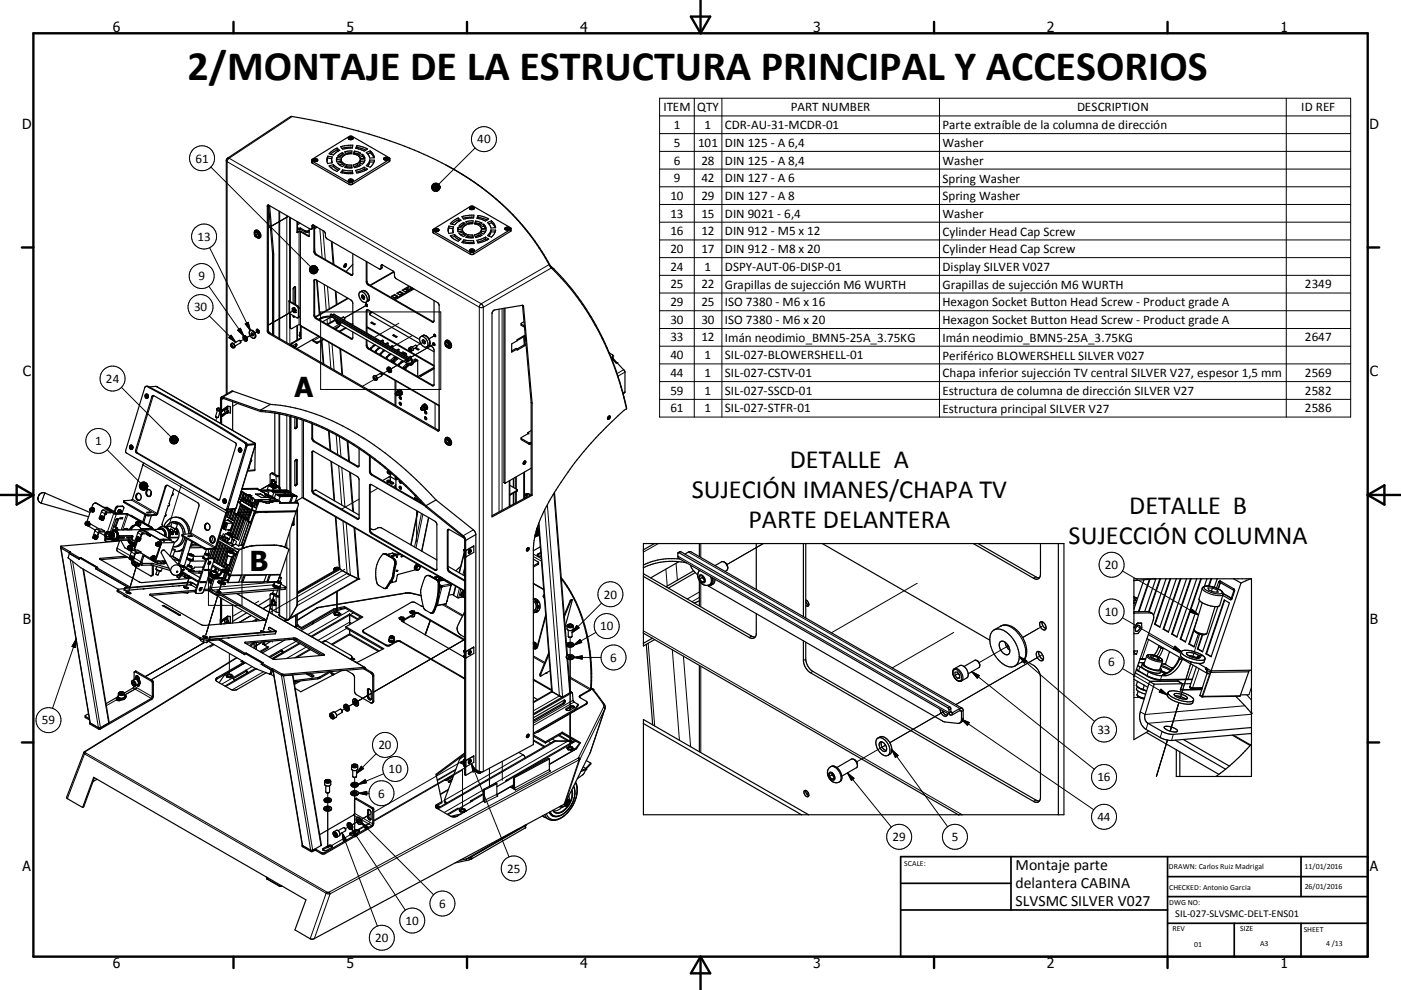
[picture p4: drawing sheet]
<svg xmlns="http://www.w3.org/2000/svg" width="420mm" height="297mm" viewBox="0 0 420 297" stroke-linecap="round" stroke-linejoin="round" font-family="sans-serif">
<defs><g id="words">
<text font-size="12.6" x="56.2" y="24">2/MONTAJE DE LA ESTRUCTURA PRINCIPAL Y ACCESORIOS</text>
<g font-size="8.2">
<text x="88.3" y="119">A</text>
<text x="74.8" y="171.4">B</text>
</g>
<g font-size="7.9">
<text x="236.8" y="140.5">DETALLE A</text>
<text x="207.4" y="149.5">SUJECIÓN IMANES/CHAPA TV</text>
<text x="338.5" y="154.3">DETALLE B</text>
<text x="224.4" y="158.5">PARTE DELANTERA</text>
<text x="320.4" y="163.2">SUJECCIÓN COLUMNA</text>
</g>
<g font-size="4.7">
<text x="304.5" y="261.1">Montaje parte</text>
<text x="304.5" y="266.5">delantera CABINA</text>
<text x="304.5" y="271.9">SLVSMC SILVER V027</text>
</g>
<g font-size="4.2">
<text x="33.9" y="9.6">6</text>
<text x="103.9" y="9.6">5</text>
<text x="173.9" y="9.6">4</text>
<text x="243.8" y="9.6">3</text>
<text x="313.9" y="9.6">2</text>
<text x="383.9" y="9.6">1</text>
<text x="6.7" y="38.7">D</text>
<text x="410.5" y="38.7">D</text>
<text x="6.9" y="112.9">C</text>
<text x="410.7" y="112.9">C</text>
<text x="6.9" y="187.1">B</text>
<text x="410.7" y="187.1">B</text>
<text x="6.8" y="261.4">A</text>
<text x="410.7" y="261.4">A</text>
<text x="33.9" y="290.4">6</text>
<text x="103.9" y="290.4">5</text>
<text x="173.9" y="290.4">4</text>
<text x="243.8" y="290.4">3</text>
<text x="313.9" y="290.4">2</text>
<text x="383.9" y="290.4">1</text>
</g>
<g font-size="3.9">
<text x="198.9" y="33.4">ITEM</text>
<text x="209" y="33.4">QTY</text>
<text x="237.1" y="33.4">PART NUMBER</text>
<text x="322.9" y="33.4">DESCRIPTION</text>
<text x="390.1" y="33.4">ID REF</text>
<text x="202" y="38.7">1</text>
<text x="211.2" y="38.7">1</text>
<text x="217.3" y="38.7">CDR-AU-31-MCDR-01</text>
<text x="282.5" y="38.8">Parte extraíble de la columna de dirección</text>
<text x="143.1" y="43">40</text>
<text x="202" y="44">5</text>
<text x="209.3" y="44">101</text>
<text x="217.3" y="44">DIN 125 - A 6,4</text>
<text x="282.5" y="44.1">Washer</text>
<text x="58.6" y="48.8">61</text>
<text x="202" y="49.4">6</text>
<text x="210.3" y="49.4">28</text>
<text x="217.3" y="49.4">DIN 125 - A 8,4</text>
<text x="282.5" y="49.4">Washer</text>
<text x="201" y="59.9">10</text>
<text x="202" y="54.7">9</text>
<text x="210.3" y="54.7">42</text>
<text x="210.3" y="59.9">29</text>
<text x="217.3" y="54.7">DIN 127 - A 6</text>
<text x="217.3" y="59.9">DIN 127 - A 8</text>
<text x="282.5" y="54.8">Spring Washer</text>
<text x="201" y="65.3">13</text>
<text x="210.3" y="65.3">15</text>
<text x="217.3" y="65.3">DIN 9021 - 6,4</text>
<text x="282.5" y="60">Spring Washer</text>
<text x="282.5" y="65.4">Washer</text>
<text x="201" y="70.6">16</text>
<text x="210.3" y="70.6">12</text>
<text x="217.3" y="70.6">DIN 912 - M5 x 12</text>
<text x="282.5" y="70.7">Cylinder Head Cap Screw</text>
<text x="59.2" y="72.2">13</text>
<text x="201" y="75.9">20</text>
<text x="210.3" y="75.9">17</text>
<text x="217.3" y="75.9">DIN 912 - M8 x 20</text>
<text x="282.5" y="75.9">Cylinder Head Cap Screw</text>
<text x="201" y="81.2">24</text>
<text x="211.2" y="81.2">1</text>
<text x="217.3" y="81.2">DSPY-AUT-06-DISP-01</text>
<text x="282.5" y="81.3">Display SILVER V027</text>
<text x="59.5" y="84.1">9</text>
<text x="201" y="86.5">25</text>
<text x="210.3" y="86.5">22</text>
<text x="217.3" y="86.6">Grapillas de sujección M6 WURTH</text>
<text x="282.5" y="86.6">Grapillas de sujección M6 WURTH</text>
<text x="391.2" y="86.5">2349</text>
<text x="58.2" y="93.4">30</text>
<text x="201" y="91.9">29</text>
<text x="210.3" y="91.9">25</text>
<text x="217.3" y="91.9">ISO 7380 - M6 x 16</text>
<text x="282.5" y="91.9">Hexagon Socket Button Head Screw - Product grade A</text>
<text x="201" y="97.2">30</text>
<text x="210.3" y="97.2">30</text>
<text x="217.3" y="97.2">ISO 7380 - M6 x 20</text>
<text x="282.5" y="97.2">Hexagon Socket Button Head Screw - Product grade A</text>
<text x="201" y="102.4">33</text>
<text x="201" y="107.8">40</text>
<text x="210.3" y="102.4">12</text>
<text x="211.2" y="107.8">1</text>
<text x="217.3" y="102.5">Imán neodimio_BMN5-25A_3.75KG</text>
<text x="217.3" y="107.8">SIL-027-BLOWERSHELL-01</text>
<text x="282.5" y="102.5">Imán neodimio_BMN5-25A_3.75KG</text>
<text x="282.5" y="107.9">Periférico BLOWERSHELL SILVER V027</text>
<text x="391.2" y="102.4">2647</text>
<text x="201" y="113.1">44</text>
<text x="211.2" y="113.1">1</text>
<text x="217.3" y="113.1">SIL-027-CSTV-01</text>
<text x="282.5" y="113.2">Chapa inferior sujección TV central SILVER V27, espesor 1,5 mm</text>
<text x="391.2" y="113.1">2569</text>
<text x="31.7" y="114.9">24</text>
<text x="201" y="118.4">59</text>
<text x="211.2" y="118.4">1</text>
<text x="217.3" y="118.4">SIL-027-SSCD-01</text>
<text x="282.5" y="118.5">Estructura de columna de dirección SILVER V27</text>
<text x="391.2" y="118.4">2582</text>
<text x="201" y="123.7">61</text>
<text x="211.2" y="123.7">1</text>
<text x="217.3" y="123.7">SIL-027-STFR-01</text>
<text x="282.5" y="123.8">Estructura principal SILVER V27</text>
<text x="391.2" y="123.7">2586</text>
<text x="28.5" y="133.6">1</text>
<text x="331.2" y="170.7">20</text>
<text x="181" y="179.6">20</text>
<text x="331.2" y="184.7">10</text>
<text x="179.9" y="189.1">10</text>
<text x="183" y="198.5">6</text>
<text x="332.2" y="199.9">6</text>
<text x="12.5" y="217.3">59</text>
<text x="329" y="220.1">33</text>
<text x="113.5" y="224.8">20</text>
<text x="116.5" y="232">10</text>
<text x="113.4" y="239.3">6</text>
<text x="329" y="234.4">16</text>
<text x="329" y="246.3">44</text>
<text x="267.5" y="252.3">29</text>
<text x="285.3" y="252.3">5</text>
<text x="152.1" y="261.8">25</text>
<text x="131.7" y="272.3">6</text>
<text x="121.6" y="277.5">10</text>
<text x="112.5" y="282.6">20</text>
</g>
<text font-size="3.1" x="352.3" y="275.3">SIL-027-SLVSMC-DELT-ENS01</text>
<g font-size="2.4">
<text x="271.1" y="259.7">SCALE:</text>
<text x="350.4" y="260.8">DRAWN: Carlos Ruiz Madrigal</text>
<text x="391.1" y="260.6">11/01/2016</text>
<text x="350.5" y="267">CHECKED: Antonio Garcia</text>
<text x="391.2" y="266.7">26/01/2016</text>
<text x="350.5" y="271.4">DWG NO:</text>
<text x="351.5" y="279.3">REV</text>
<text x="371.9" y="279.4">SIZE</text>
<text x="390.9" y="279.6">SHEET</text>
<text x="358.1" y="284.1">01</text>
<text x="377.8" y="283.9">A3</text>
<text x="397.6" y="283.8">4 /13</text>
</g>
</g></defs>
<g fill="none" stroke="#000" stroke-width=".3">
<path d="M87.6 35l-18.9 12.5M197.8 29.5h207.1v95.6h-207.1zM197.8 34.8h207.1M208.1 29.5v95.6M216.4 29.5v95.6M281.7 29.5v95.6M385.6 29.5v95.6M63.2 50.1l29.9 29.9M67.8 48.2l.3 .3 75.6 43.7M68.2 47.5h.5M68.7 47.5l-.6 .8v69.8M68.7 47.5l75.6 43.6"/>
<path d="M93.6 48.4l.1 .5M104.6 54.7l.1 .6M105.6 54.7l.1 .6M116.6 47.9l.1 .6M142.5 44.4l-11 10.9M197.8 40.1h207.1M197.8 45.4h207.1M197.8 50.7h207.1M197.8 56h207.1M62.8 74.3l12.3 24.9M76.5 70.2a.34 .34 0 0 1 .4 .3 .34 .34 0 0 1-.3 .4l-.2-.4zM76.5 69.8a.86 .86 0 0 1 .8 1.3"/>
<path d="M80.4 61.7l-.3 .2M83.9 63.5v38.1M86 64.7v38.1M86.4 64.9l-6 3.5M89.1 69.6l.2 .2M89.7 69.5v23.1l-.2 .1M90.1 69.5v28.1l41.6 24M91.4 69.2v.3M92.6 69.2v.3M92.7 70.8l-.2 .1M93.8 68.3l-.3 .2M93.8 67.7l-.3 .2"/>
<path d="M94.3 74.3l.1 1.5M94.3 75.3l-.2 .1M94.9 76.4l-.2 .1M95.9 68.7l.7 8.6M96.8 69.2l.7 8.7M99.3 72.4l.6 6.8M114.5 79.6l-.3 .2M130 69.3v.6M141 75.7v.6M142 75.7v.6M153 68.9v.5M164.6 79.4l-20.3 11.7"/>
<path d="M164.8 79.6l.2 .1M197.8 61.3h207.1M197.8 66.7h207.1M197.8 72h207.1M197.8 77.3h207.1M62.6 85.9l10.5 14.9M62.8 94.8l7.9 7.9M71.3 99.1l.8-.6 1 2.3zM73.5 97.2l.9-.5 .7 2.5zM77.6 99.2l-1.2 .7M80.4 99l-.3 .2M80.9 99.9l-.2 .2"/>
<path d="M86.8 98l.2 .2M86.9 98.3v5M87 90.2l-.2 .4v3.5M87.8 93.3l-7.4 4.2 6.8-3.8M88.4 86.2l.2 .1M89 97.7v4.3M89.2 91.7l-.2 .1M89.5 95l.2-.1v2.4M90.1 97.8l.2 .1M90.3 97.9h.1M94.3 84.2l-.2 .1M94.3 94.4l-.2 .1"/>
<path d="M94.9 95.5l-.2 .1M95.1 84.2l.8 10.1M96.1 93.6h36v23.2h-36zM97.2 85.4l.6 7.7M98 95.8l.2 1.4M98.2 85.9l.5 6.7M98.9 95.3l.1 1.4M99.1 94.7l23.2 13.4 .1-.1 .2 .3M99.3 94.3l-.1 .1M100 94.3l23.2 13.4v.2h.3M100.5 87.3l.3 4.1M100.9 96.3a.35 .35 0 0 1 .4 .2 .35 .35 0 0 1-.1 .4z"/>
<path d="M101.7 97.3l-1.8 1M101.9 96.4l-.1 .7M101.9 97.6l-1.6 1M104.4 89.5l-9.8 5.7M105.4 82.4l-.2 .1M108.5 87.3a2.07 2.07 0 0 1 1.8 3M108.5 88.7a.5 .5 0 0 1 .6 .3 .5 .5 0 0 1-.1 .6l-.4-.3zM108.7 88.6h-.1M109.3 89.5l-.1 .1M110 93.2l-.2 .2M110 84.4l-.2 .1M110.1 91.5l-6.8 3.9 6.3-3.7"/>
<path d="M110.6 85.4l-.2 .1M111 93.8v.3M114.5 80.2l-.3 .2M118.1 81.6l-7 4.1M119.6 97l-7.4 4.3M129.7 96.5l-.2 .1M143.7 92.2v139.3M143.7 92.2h1.2M144.3 91.1l.6 1.1M144.3 91.1l-.6 1.1M144.9 92.2v139.3M149.6 92.7v60.9"/>
<path d="M150.5 92.6v60.5M156.7 91.8l.3 .2M165.2 80.3l.9 .5M165.3 80.4l-20.4 11.8M197.8 82.6h207.1M197.8 87.9h207.1M197.8 93.2h207.1M197.8 98.6h207.1M36.4 116.2l14.8 14.9M44.4 115.9l-.3 .1M45.9 119h-.4M45.9 119l-4.9 16.1"/>
<path d="M46.1 118.7l-.2 .3M47.1 116.1l29.2 16.8M68.6 101.3l.7-.7 1.4 2.1zM69.3 103.5h.2a.36 .36 0 0 1 .3 .3 .36 .36 0 0 1-.2 .4zM69.4 103a.86 .86 0 0 1 .8 1.3M69.9 117.4l-3 1.7M73.5 101.5h.2l-1.6 .9M75.7 100.3l.2-.1-1.9 1.1M87.5 102.9l.2 .1M88.5 103.9l.2 .2M94.8 102.6v.3M95.2 102.6v.3"/>
<path d="M95.5 100.9l-1.7 .9M95.9 101.1l-1.9 1.1M96.5 102.1l.6 7.1M98.6 102.7l.6 7.7M99.6 103.3l.6 7.7M101.9 104.6l.6 7.7M105.4 101.5l-.2 .1M110 103.5l-.2 .1M110.6 104.6l-.2 .1M112.1 113.2h.1a.34 .34 0 0 1 .3 .3 .34 .34 0 0 1-.2 .4l-.3-.4zM112.2 113.9l-3.6 2M112.2 112.7a.87 .87 0 0 1 .7 1.3"/>
<path d="M115 112.2l-.6 .4M116.7 111l-2.3 1.3M117.2 110.7l4.7-2.7zM118.7 114.3v3.6M118.7 118.6v3.1M119 117.7l.4 .2 .1 .5M122.3 107.6l-.1 .1M122.4 107.8l-.1 .1M122.7 104.5a.49 .49 0 0 1 .6 .2 .49 .49 0 0 1-.2 .6l-.4-.4zM122.7 104.3a.7 .7 0 0 1 .7 1.1M123.5 108.6h-.1M123.7 100.6l-6.3 3.6"/>
<path d="M126.7 100.7a2.05 2.05 0 0 1 1.8 3.1M127.4 102.4l-2.5 1.4M129.7 115.6l-.2 .1M130.3 100.7l-1.7 1M130.3 103.1l-7.4 4.3 7-4M133.6 103.3a.31 .31 0 0 1 .4 .2 .31 .31 0 0 1-.2 .4zM133.7 102.8a.84 .84 0 0 1 .8 1.3M157.2 101l.1 2.4M183.7 106.6v.2M187 110.9l-2 1.2M187.4 111.6l-2.1 1.3M187.4 117.6l-.6 .3"/>
<path d="M197.8 103.9h207.1M197.8 109.2h207.1M197.8 114.5h207.1M197.8 119.8h207.1M32.1 134.9l10 10.1M41 135.1h-.4M41 135.1l.2 .7M41.2 135.8l-.3 .1M41.2 135.8l24.5 14.2M42.8 139.5l25.1 14.3M64.9 122.7l.7 .5h.8M65 125.3l-.3 .9"/>
<path d="M65.4 122.5l.7 .2zM66.1 124.4v.3M66.1 124.3l.1 .1M66.5 124.6v.3M66.6 123l-.1 .3M66.7 123v.3M66.7 124.6v.3M68.2 121.9v.4M68.3 121.9v1.2M71.3 121l-1.5 .9M73.8 132.9h-.4M74 133.8h-.3"/>
<path d="M74.1 133.5h.1M74.1 133.5v.1M74.2 133.3l-.1 .2M75.2 138.2l.1 .1-.6 1.9M76.4 133h.1M76.5 133.5l-5.8 18.9M76.5 133.4l.1 .1M83.9 124.2v22.2M86 124.6v22.4M86.9 124.9v22.6M88.9 138l.2 .1M88.9 127.8l.2 .1"/>
<path d="M90.6 126v23.3M91 126.1v23.2l48.3 27.9M93.7 131.3l-.2 .2M93.7 135.7l-.2 .1M94.3 132.4l-.2 .1M98.7 129.4l.4 5.8M99.4 138.5l.9 11.8M100.8 130.5l.5 5.9M101.5 139.7l.9 11.8M101.7 131l.5 6M104.1 132.3l.5 6M107.2 139.9l-.2 .1"/>
<path d="M126.6 122.1l.5 .3-.1 .4M130.4 121.1v7.4M131.5 129.1l-.4 .1M131.6 121.8v7.3M133.6 132.5a.31 .31 0 0 1 .4 .1 .31 .31 0 0 1-.2 .5zM133.7 132a.84 .84 0 0 1 .8 1.3M158.6 132.9v.3M159 132.9v.3M13.5 147.9l-1.1 3.1M13.5 147.9h.1M25.9 156.6a.51 .51 0 0 1 .4 .5 .51 .51 0 0 1-.4 .5M27.1 157.3l-.2 .1"/>
<path d="M27.3 152.5a.51 .51 0 0 1 .4 .4 .51 .51 0 0 1-.3 .5M28.4 159.3l1.2 .6M28.9 151h.2M29 158.8l1 .5-.1 .3M30.4 153.5l1.2 .6M30.8 156h.2M30.9 153l1.1 .6-.1 .3M34.3 154h-.2l-1.9 5.5M34.6 152.5l.2 .1M34.7 154.1l.2 .2-1.8 5.2M35.3 155.9l.1 .1M35.3 151.9l.2 .1"/>
<path d="M35.4 153.6h.1M35.9 152.9h.1M36.6 151.8l.2 .2M37.3 150.6v.2M37.4 158.7l.5 .3M37.7 159l-.3-.3-.3 .3M37.7 154.1l.3 .1-1.7 4.8M38.5 154.3h-.2l-1.5 4.7M39.1 154.7h.4M39.4 150l7.4 4.3M39.7 149.8l7.4 4.2M41.1 156.5a.63 .63 0 0 1 .5 .6 .63 .63 0 0 1-.4 .6"/>
<path d="M41.3 159.9l1.2 .5M41.9 159.3l1 .6-.1 .3M42.4 158.6l.2 .2M42.6 158.8h-.2l-.1 .5M43.7 154.2l-.1 .3M44.7 154.5l-.1 .2M45 158.1h.4M45.3 147.7l-.3 1.2M45.5 158.6l.2 .1-.1 .2M45.6 158.5l-.2 .1M46 158.9l5 2.9v.3M49.5 146.1h.2"/>
<path d="M51.2 159.5l.5 .2zM51.3 160h.6M52.5 159.5l.5 .2zM52.5 159.5h.1M52.6 160l.5 .1M54.4 145.4l-3.9 12.7M57.2 159.9l7.6 4.2M65.7 150h-.4M65.7 150h.1M67.7 153l.6 .3-.1 .2M68.2 156.1h.1M68.2 156.1l1.6 .9-.7 2"/>
<path d="M68.3 159.8h.1M68.3 159.8l.1 .1M68.4 159.8l.5 .1M68.4 159.8l.1 .1M68.4 152.6l-.4 .1M68.4 159.7v.1M68.4 159.9l.3 .1M68.5 159.9h.1M68.5 159.8h-.1M68.5 159.8l.4 .2M68.5 159.9l.3 .1M68.5 159.7l.4 .2"/>
<path d="M68.7 159.9l.3 .1M68.7 160h.1M68.9 159.9h.1M68.9 159.9l.1 .1M69 159.9v.1M69 160h.1M69.2 153.2l-.1 .3M71.5 153.8h.1M71.5 153.6h.1M71.7 150.6v.1M72 151l3.4 1.9M72.1 151.2v.1"/>
<path d="M72.1 151.3l3.4 2 .1-.3M72.6 149.9h.1M73 149.7l.3 .2M73 149.5l1 .5M73.7 150.1l.3 .2M74.1 153.6h.2M74.1 153.7h.2M74.4 150.6l.3 .1M74.8 150.5l1 .5M75 153.7h.1M75 153.6h.1M75.2 151l.2 .2"/>
<path d="M75.3 153h.2l-.1 .2M76 151.8h.1M76 151.8l-.4 1.1M76.4 140.9l-2.2 .2M76.5 150.2l1.3 .1M76.5 150.3l1.2 .1M76.5 153.7h.2M76.5 153.6h.2M76.7 148.2v.1M76.7 153.8h.1M77.2 153.8h.1M77.2 153.7h2.4"/>
<path d="M77.3 150.8h.1M77.3 150.4v.1M77.5 149.9l-.1 .4M77.7 150.4l.1 .1M77.8 150.3l-.1 .1M77.8 150.3l.2 .2M77.9 150l-.1 .3M78.1 148.2h.1M78.2 149.9h.1M78.2 148.3h.1M78.4 150.3l-.1 .1M79.6 153.8h.1"/>
<path d="M79.6 153.6h-2.3M79.9 149.2h-.1M80 147.5l.5 .3M80 153.7l.1 .1M80.1 153.6l.1 .1M80.5 149h.1M80.5 149.9h.1M80.8 145.6l-.1 .1M81.1 145.6v.1M81.3 146h-.1M81.3 145.4h.1M81.4 145.3l.3 .3-.4-.3"/>
<path d="M81.5 145.3l.4 .2-.4-.2M81.6 145l-3.7 2M81.6 144.9l-3.7 2.1M81.6 146h.1M81.7 145.7h.1M81.8 146.2v.1M81.8 145.6l.5 .3M81.9 142l-.3 .1M81.9 145.6l.4 .3M82 145.3l.4 .3M82 145.6l.8 .5M82 145.6l.4 .3"/>
<path d="M82.1 145.3l.4 .3-.4-.3M82.1 146.2v.1M82.2 146h.1M82.3 146h.1M82.3 145.9v.1M82.5 145.6l.4 .3-.5-.3M82.6 145.6l.4 .3-.4-.3M82.8 146.2h.1M82.8 146.3h.1M82.9 146.1l-.3-.2 .3 .3M83 145.9l.4 .3-.5-.3M83.1 142.7l-.3 .1v2.9"/>
<path d="M83.1 145.9l.4 .3M83.2 145.9l.4 .2M83.4 146.2h.1M83.5 146.2l.1 .1M83.9 146.9v.1M86.9 150.6v.1M86.9 150.7h.1M87.6 157.1l.4 .2M88 157.5h.1M88.8 153.5l-8.6 .2M88.8 153.4l-8.6 .1M88.9 145l.2 .1"/>
<path d="M89 152.8v29l16-9.3-1.2-15.6M89 150.2v.6l.2 .1M93.7 147l-.2 .2M94.3 148.1l-.2 .1M100.7 155.1l1.3 15.7-12.8 7.4M102.5 140.3l.9 11.8M102.8 156.3l1.3 15.7-14.9 8.6M104.8 141.6l.9 11.8M106.1 158.2l1.2 15.4-20.4 11.9v-26.1M107.2 155.6l-.2 .1M107.7 149.7l-5.3 3.1M111 159l-.2 .1"/>
<path d="M111 141.3l-.2 .1M111 145.6l-.2 .2M111.6 160l-.2 .1M111.6 142.4l-.2 .1M113.3 146.5l-2.3 1.3M116.8 144.2v.3M117 144.4l-1 .5M117 141.7v.1M117 142.2v2.6M117.8 144.7v.4M118.7 146.1v.4M124.9 153.2v9.4"/>
<path d="M125.3 153.4l-2 10.1M126 150.3l-.3 .2M126.3 154.1l-2 10M126.8 154.3l-2.1 10.1M128.5 155.3l-2.1 10M134.3 159.1l-.2 .1M141.9 159l-3 1.7M151.1 144.7l.3 .2M152.7 144.3v7.7M155 147.1v.2M157 141.8v7.8M157.9 148.7h.1"/>
<path d="M161.6 156.8l4 50.7-5.7 3.3M161.6 159.5a.66 .66 0 0 0-.6 1M163.3 152.9l4.4 55.9-7.8 4.5M164.1 151.4l4.6 57.7M166.1 148l3.8 48.8M18.4 164l-.1 .4 8.8 52.9M20.7 165.8l.1 .3M21.1 167.9l8.4 50.8M21.1 165.6h.1M21.8 168.4l8.3 50.3M24.8 170.7l7.8 46.2M29 161.7h-.1"/>
<path d="M30 167.5l-.1 .3M31.5 161.6l.2 .2M35.1 164.4l3.9 2.3M35.3 161.4l.2 .1M35.5 161l.1 .1M35.5 177.2l-.1 .4M35.7 160.8h.2M37.1 161.2l-.1 .1M37.3 176.5l.2 .1M37.5 176.4l.2 .1M38.7 163.7a.63 .63 0 0 1 .5 .6 .63 .63 0 0 1-.5 .7M38.9 176.1v.1"/>
<path d="M39.3 161.1l-.1 .2M39.4 165.6l1.2 .6M39.5 160.7l.2 .1M39.6 161.7h-.9M39.6 168.3a.78 .78 0 0 1 .9 .4 .78 .78 0 0 1-.2 1 1.11 1.11 0 0 1-.7-1.4zM39.7 162h-.9l-.1 .2M39.7 163.4h.4M39.9 163.5h.1M39.9 165.1l1 .5-.1 .3M39.9 168h-.1M40.1 162.8l-.1 .1M40.1 163.2l.1 .1"/>
<path d="M40.2 163.2l.1 .1M40.2 163.2h.1M40.2 163.1v.1M40.2 163.3l.4 .2M40.3 167.4l1.9 1.1h.3M40.3 163.3l.3 .1M40.3 163.1l-.1 .1M40.3 163.1l.4 .1M40.5 162.9l-.1 .2M40.5 168.5l.3 .8-.2 .4M40.6 166h.1M40.7 163.1l-1.2 .2"/>
<path d="M41.2 168.9l-2.5 8.3M41.3 162.3l-.9 2.6M41.7 162.3h.2M42.5 168.9l.2 .1-.2 .6M45.1 178.3l-.1 .3M45.4 169l-.1 .5M45.6 166.9a.52 .52 0 0 1 .5 .4 .52 .52 0 0 1-.3 .6M45.8 167.9h-.1M46 168.1l-.3 .1M46 172.2l-.3 .2M46 169.1l-.2 .5M47.1 162.7a.53 .53 0 0 1 .4 .6 .53 .53 0 0 1-.4 .5"/>
<path d="M47.6 161.9h.2M48.1 163.4h.2M49 168.5l-.1 .6M51 162.1h.1M51.5 166.9l2.3 1.3M53.2 160l-.1 .1M53.9 169.7l.7 .4 .7 .1M53.9 169.9a1.65 1.65 0 0 0-2-.1 1.65 1.65 0 0 0-.6 2M54 169.6h.2a.76 .76 0 0 1 .9 .5l-.6-.1zM54.8 160.7v.2M55.2 170v.1M56.2 169.7l.7 .4h.6"/>
<path d="M56.3 169.6l.8 .1 .4 .3h-.6zM56.3 166.3l1.1 .6 .7-.1M56.5 166.1l1 .2 .5 .4M56.5 166.2l.7 .4 .8 .1M56.5 166.1v.1M56.6 171.3v.1M56.7 173.1l-.6 2.3M56.8 173.1l-.8 2.7M56.8 173.1l-.8 2.5M56.9 160.1l7.4 4.3v.3M57 174.7l.2 .1-.2 .6M57 173.3l-.1 .2"/>
<path d="M57.8 174.9l-.4 .6M58 166.7h.1M58.1 171.3l-.1 .2M58.6 177.3l.2 .1M59.8 171.4l-.2 .5M61.2 164.3v.3M61.3 166.2l1.3 .6M61.6 168.2l.3 .1M62.2 164.6l-.1 .3M62.3 167.5l.2 .1M62.5 164.7h10v16.9h-10zM62.7 172.4l.2 .2"/>
<path d="M62.8 166.4l-.4-.2a.55 .55 0 0 0-.9 0l1.2 .5M62.9 172.6l.7 .4M62.9 172.6h.1M63 176.8l-.1 .3M63 172.2l-.1 .4M63 171.5h.1M63.1 171.5h.4M63.2 171.6h-.1M63.2 171.5h.1M63.2 161.3l-.1 .2M63.2 161.2l-.1 .4M63.2 171.9h.1"/>
<path d="M63.6 171.3l.5 .4h.8M63.6 173l1.1 .3M63.6 173h.1M63.7 167.5l.2 .1M63.7 171.2l.9 .2 .3 .2-.8-.1zM63.7 172.6l-.1 .4M63.7 169.9l-.5 1.6M64.6 170.5l.2 .1M64.7 173.3h.1M64.8 172.6l.5 .2M64.8 172.2l.8 .4M64.8 172.1l.9 .4"/>
<path d="M64.8 170.6l.2 .1M64.8 170.6l-.4 .7M64.8 170.5v.1M64.8 171.9h.4M64.9 177.8l-.2 .5M64.9 173l-.2 .3M64.9 172.9l.3 .1M65 172.9h.1M65 170.7l-.4 .7M65 170.6v.1M65.2 172.8l-.3 .1M65.2 172.8h-.1"/>
<path d="M65.2 172h-.4M65.2 172.8l-.2 .1M65.4 178.5l-3.7 12.1M65.6 172.3h.3M65.7 177.5l-.1 .2M65.7 177.2l-.1 .5M65.9 178l-.2 .5M66.3 175.3l-.7 2.4M66.3 171.5h.1M66.4 171.5l.2 .1M66.4 171.5l-.6 1-.6 .3M66.4 171.4v.1"/>
<path d="M66.5 161.4h.1M66.5 161.4v.1M66.5 161.4h-.9M66.5 174.8v.1M66.5 161.5l.3 .1M66.5 161.5h-.9M66.5 161.4l.3 .2M66.6 161l-.1 .4M66.7 161l-.2 .4M67.1 160.9h.2M67.1 173.3h-2.4M67.1 173.3h.1"/>
<path d="M67.3 173.9h.1M67.3 173.9v.1M67.3 174h1M67.4 171.8l-1 3.1M67.4 162.3h.1M67.4 160.5l-.5-.3-.3 .7M67.5 174h.1M67.5 173.3h-.4M67.5 171.4h.1M67.5 172.1l-.4 1.2M67.7 161.3h.2M67.7 161.3h.4"/>
<path d="M68.1 172.4l-.6 1.6M68.1 169.4l-.6 2M68.1 174.7h.2M68.2 162.7h.2M68.3 174.7h.1M68.3 174.7v.1M68.3 165.5l.9 .5h.9M68.4 174.8h-.1M68.4 174.7v.1M68.5 161.7h.2M68.5 161.8h.2M68.5 165.4h.1"/>
<path d="M68.6 165.3l.6 .1a.51 .51 0 0 1 .6 0 .51 .51 0 0 1 .1 .5h-.3a.88 .88 0 0 1-1-.6zM68.6 172.3h.1M68.6 172.3l.1 .1M68.7 172.4h.1M68.7 172.4l.1 .1M68.8 172.5h.1M68.8 172.5l-.1 .2M68.8 160h.2M69 172.7l-.7 2M69.1 172.7l-.7 2M69.1 172.6l-.1 .1M69.1 160.2v.1"/>
<path d="M69.1 172.6v.1M69.1 160.2h.1M69.1 160.3h.1M69.2 160.2l.4 .1M69.2 160.2h.1M69.2 160.2l.1 .1M69.2 160.2l.3 .1M69.2 160.3l.5 .1M69.2 160.2l.5 .1M69.2 160.2h-.1M69.2 160.3l.1 .1M69.2 160.3h.1"/>
<path d="M69.3 160.3h.1M69.3 160.3l.2 .1M69.4 163.8h.1M69.5 160.3h.2M69.5 160.5h.2M69.6 160.4h.2M69.6 161.8l-.3 1M69.6 160.3l.1 .1M69.7 163.3l.3 .2M69.7 160.3v.1M69.7 160.3l.1 .1M69.7 163.3l.4 .2"/>
<path d="M69.7 165h.2M69.7 160.4h.1M69.8 160.4h.1M69.8 160.5h.1M69.9 165h.1M69.9 164.9v.1M70.1 162l.8 .5-.3 .8M70.6 163.2v.1M70.8 166.3h.1M70.8 166.3l-.1 .2M70.8 166.3l.1 .1M70.9 178.1l38.4 22.1-.2 .4"/>
<path d="M71 165.5v.1M71.1 165.7h.1M71.6 174.7h-3.2M76.9 163.6l.1 .1M79.1 174.6l-6.3 .1M81.8 178.1l-.2 .1M81.9 175.5l-18.2 1.5-.2 .6M82.1 163.6h.1M82.4 174.7l-19 1.6-.4-.2M82.6 174.6l1 .4 .7-.1M83.1 178.8l-.3 .1v4.7M83.2 174.5h.1"/>
<path d="M83.2 174.5l-2.9 .1M83.2 174.5v.1M83.3 174.2l.6 .3M83.9 172.9v.2M83.9 176.9v7.8M83.9 174.5l.2 .2a.83 .83 0 0 1-1.2-.1M84 174.5h.1M84 172.5l-.8 2M84.2 175.3h.1M85.5 176.3l-.2 .5M86 162.2v2.2M86 166.8v19.2"/>
<path d="M89.2 177.4l.2 .2M100.1 170.8l.3 .4M101 177.5v6.2M101.7 170.4a.82 .82 0 0 0-.9-.2 .82 .82 0 0 0-.5 .7l.3 .2M103.4 170.8l-22.5 13M115.4 166.2h.4M115.9 176.2l-.1 .1M115.9 176.2l-.1 .2M116.2 176.2l-.2 .1M117.2 167h.1M117.4 167l.2 .2M117.5 166.7l.4 .2"/>
<path d="M117.6 173.6l-.2 .1M117.6 173.6l-1.7 2.6M117.6 174.3l-.2-.1 .1 .3M117.6 173.6h.1M117.7 167.5a1.41 1.41 0 0 1 .8 1.8M117.8 165.9l-1.7 .5M117.8 173.6l-.2 .1M117.9 172.8l-.2 .1M117.9 172.8l-.3 .8M118.1 167.5h-.2M118.1 172.8l-.2 .1M118.4 166.2l-.4 .3"/>
<path d="M118.5 169.3h-.2M118.5 169.3l-.6 3.5M118.7 169.3h-.2M118.9 171.4h-.1M119 171.1h.1M119 171.1l.1 .1M119.1 166.9l-.2 .1 .1 .2M120.3 167h.2M121.6 177.9h.1M121.6 177.9v.1M121.6 178h1.5l3.1 .7M121.6 178l-26.1 4.3"/>
<path d="M128.7 172.8h.4M130.2 173.4l.4 .2M130.4 173.1l.4 .2M130.6 171l-.2 .1M131 174.1h.4M131.4 174.8h.2M131.7 174.8h-.1M132 174.1l-.5 .1M132.2 173.6h.3a.34 .34 0 0 1-.1 .4 .34 .34 0 0 1-.5-.1zM132.2 176l-.5 1.8M132.4 173.4l-.3 .1-.1 .5M133.1 173.9l-.8 .1"/>
<path d="M133.1 174.1l-1.5 .3M134.3 170.5l-.2 .1M134.9 171.5l-.2 .2M135 175.2l-2.7 .6M136.7 175.9l-.7 2.7M137.7 176.5l-.7 2.7M138.2 176.8l-.7 2.5M139.1 166.6l-1.4 5.3M139.1 166.5v.3M139.1 164.8l.1 .1M139.2 164.9l-.1 .4M139.2 164.9h.1"/>
<path d="M139.2 166.5h.1M139.2 166l-.1 .4M139.3 170.3l-.5 2.2M139.3 172.3l-.1 .4M139.5 166.8v.3M139.6 166.7h.1M139.6 165.2l-.1 .3M139.7 165.2v1.9M139.7 165.2h-.1M140.9 165.1l-.3 .2M159.9 166.2l2.4 1.4M159.9 167l2.4 1.4"/>
<path d="M161.3 166.2v.2M161.4 168.9v.4M197.4 163.1l-4.5 2.5M199.6 170.7l.4 5.1M202.7 169l.4 5M203.2 166.8l81.3 47 .6-.3 .5 .3v.6M204.1 165.5l-.5 .3M206.4 165.6l81.3 47v.6l.6 .3 .5-.3M209.7 179.2l-2.2 1.3M209.7 177.6l-3.7 2.1M209.7 172.6a1.46 1.46 0 0 1 1.5 .6 1.46 1.46 0 0 1-.1 1.6 1.62 1.62 0 0 1-1.4-2.2zM210.1 163.1v4.1"/>
<path d="M210.1 174.8v7.2M213 173a2.06 2.06 0 0 1-.3 2.4M228.8 163.1l-10.9 6.3M275 175l-25.8 14.8M310.5 173.1l-.7 .4M336.5 171.3l22.8 13.2M340 179.1l1 .5M346.2 173.6v.1M360.5 176.4a2.14 2.14 0 0 0 1.8 1.6l2 .6a2.35 2.35 0 0 0 2.4-.3M361.1 176a5.9 5.9 0 0 1 5.3 1.7 1.78 1.78 0 0 1-2.3 .3l-1.6-.5a1.91 1.91 0 0 1-1.5-1.4zM365.3 174.6l.5 .2M365.8 174.8h.1"/>
<path d="M365.9 174.4v.4M369.1 179.4h.1M369.1 179.4l-.3 .5M369.2 179.4l.2 .2M369.9 176.6v.5M369.9 177.2l.2 .2M22.9 191.7l-7.2 20.8M22.9 191.7l-.4 2.6-.9-.4zM59.9 191.2l-.2 .4M60.1 191.3l-.1 .4M61.4 192.7l-17.8 10.3M62.8 191.9l-.1 .3"/>
<path d="M62.8 191.2l.2 .1M62.9 191.9l-.1 .3M62.9 191.1l.3 .1M63.9 193.2l-18.6 10.8M64.2 193.4l-1.3 .7M66.1 185.7v.4M66.6 186l-.1 .3M66.7 186v.3M68.2 184.9v.3M68.3 184.9v1.2M68.8 196v6.1M71.1 197.4l-45.5 28.1"/>
<path d="M71.7 186.7l3.6-2.1-3.6 2.1M72.6 198.3l-.3 .2M72.7 183.1l-2.9 1.8M73.6 192.7l-.1 .2M75.6 200l-1.8 1.1M76.8 192.7v2.1M76.8 186.3v-.5l-1.1 .6M77.3 185.8l-.8 .5M77.6 180.3l-1.3 .8M78.8 192.6l-2.6 1.6M78.9 182.6l2.7-1.6v3.2M79 193l-.3 .2"/>
<path d="M79.1 188.7l3.2-10.4-3.3 10.7M79.3 185.7l-.2 .4M80.7 188.2h.2M81.6 192.3v.4M82.5 189.4l.2 .1-.2 .7M82.6 189.2l-.2 .2M88.1 191.4l-.2 .4M88.7 184.6v3.7M88.8 192.4l-4.4 2.5M89 191.6l-.1 .4M90 193.1l-8.1 4.6M90.4 188.3v.3"/>
<path d="M91.8 194.1l-5.9 3.5M93.1 194.9l-4.1 2.4M93.8 186.7l-.2 .6M94 186.5l-.2 .7M95 182.4h.2M95.2 182.4l-6.1 3.8M95.4 182.2l.1 .1M95.5 182.3l-.3 .1M97 196.2l-.1 .4M97.6 192.3l-1 .6M99.3 193.3l5.5-3.2 8.9 5.2M103.9 188.5l-6.4 3.7"/>
<path d="M104.8 183.2l-12.5 7.2M105.5 187l-.7-.4-9.5 5.5M105.9 183.9l-.8 .5M107.3 186l-2.5-1.5-11.3 6.6M108.1 185.1l-.9 .5M108.8 189.5l.3 .3M109.1 189.6v.2M109.1 189.8l6.6 3.9M115.7 193.5v.2M115.7 193.7l.6 .2 .6-.2M116.7 191.2a.82 .82 0 0 0 1.4 0M116.9 193.5v.2"/>
<path d="M116.9 191a.63 .63 0 0 1 .7-.2 .63 .63 0 0 1 .4 .5 .6 .6 0 0 1-.7 .3 .6 .6 0 0 1-.4-.6zM118.9 192.4v.2M118.9 192.6l.6-.2 .6 .2M118.9 192.6l-2 1.1M120.1 192.4v.2M120.1 192.6l17.8 10.3M120.7 186.1v.3M124.7 183.8v.3M125.3 183.8v.3M129 186.2l-1.6 4.2M129.7 183.8v.1M129.8 183.7l-.2 .1"/>
<path d="M129.8 183.7l-.1 .1M130 183.7l-.2 .1M130.9 181.6h.1M131.1 180.1h.1M131.1 180.1l-1.3 3.6M132.7 181.4l5.9 3.5M133.2 181.3l5.6 3.3M133.8 181.1l-2.8 .4M133.9 180.4l1.3-4.8-2.7 .5-1.2 4.8M139.1 195.2v.4M139.1 196.9v.3M139.2 196.8h.1"/>
<path d="M139.3 191.9l-27.2 15.7M139.5 197.1v.3M139.6 197.1h.1M139.6 195.5l-.1 .3M139.7 195.5v1.9M139.7 195.5h-.1M140.9 195.4l-.3 .2M159.9 196.8l3.4 1.9M159.9 197.1l3.3 1.9M161.2 194h-.1M170 197.6l.8 10.3M170 187.8a1.1 1.1 0 0 0 1.9 0"/>
<path d="M170.2 187.5a.86 .86 0 0 1 1.5 .4 .9 .9 0 0 1-1.6-.3zM170.9 191.3v2.4M170.9 194.2v3.2M170.9 197.9v15.1M171 180.2l.1 .1M171 180.1l.2 .1M172 193.6l1.9-1.7 .5 .8zM172 197.2h8.2M172 197.2l2.5-.4v.9zM172.9 187.7l.7 .7-2.1 1.4zM178.7 189.7l-6.7 3.9M180.4 180.9l-8.9 8.9"/>
<path d="M192.9 189.3l95.6 55.1M194.3 193l2 24.8M201.6 194.9l2.1 27.2M204.9 196.9l2.2 27.1M210.1 199.9v25.9M225.3 190.8l-.7 .4M241.6 197.8l-.7 .4M242.5 181.3l-.2 .2M285.9 189.7l-18.4 10.7M300 187.9a4.2 4.2 0 0 1 4.8 1.6 8.4 8.4 0 0 1 2.4 8.1l-1 1.1M302.3 193.8l-8.8 5M305.6 197l22.6 19.4"/>
<path d="M305.6 197l2.2 1.2-.7 .8zM312.4 187.9l-5.8 3.4M312.4 196.5l-25.8 14.9 24.3-14.1M336.5 185.3l17.7 10.2M340 180.6l.6 .1M340 181.1l.5 .1M340 183.9h.1M341.8 197.5l1.7 .2M342.4 197.7h.1M342.4 197.7l-.2 .1M342.6 198.8l.1 .1M343.8 196.8a5.3 5.3 0 0 0 4.7 1.7v-.1"/>
<path d="M344.2 183.5l.7 .4M344.2 196.5a4.8 4.8 0 0 1 4.1 1.5 1.71 1.71 0 0 1-1.7 0l-1.3-.5a1.1 1.1 0 0 1-1.1-1zM344.4 191.9l-2 5.8M347.4 194l.7 .4M348 200l1.5 .4 1.4 .8M348.1 194.4l.6 .2M348.1 194.4l-1.3 2.5M348.1 199.7l3 1.3M348.2 194.1l-.1 .3M348.3 199.1h1.1M348.7 194.6l-1.3 2.5M348.8 194.4l-.1 .2"/>
<path d="M349.5 199.4h-1.3M352.3 193.9l1.9 1.6-2.4-.8zM353.5 197.5l.2 .2M353.7 197.7l.6 .4M353.7 197.7a7.1 7.1 0 0 1-5.1 4.6M353.8 197.3l-.1 .4M357.4 182.8l1.9 1.7-2.4-.8zM357.6 197.1l-.1 .1M357.7 199.5l-1.5 4.2M359.7 190.3l-2.1 6.9M25.7 215v.3M35.1 209.5v.4"/>
<path d="M35.3 209.4v.1M35.5 208.1a1.06 1.06 0 0 0 1.8 0M35.7 209.5l-3.8 2.2M35.8 207.8a.78 .78 0 0 1 .8-.3 .78 .78 0 0 1 .5 .8 .86 .86 0 0 1-1.4-.4zM37.6 209.4a1.07 1.07 0 0 1-1.3 .6M39.6 204.4l.1-.1a.9 .9 0 0 1 .8 .5 .9 .9 0 0 1-.1 1 1.02 1.02 0 0 1-.8-1.4zM39.7 204.2a1.06 1.06 0 0 1 .9 1.6M39.9 206.4l5.5 3.1v.4M40.2 205.9l5.5 3.1 .3-.2M40.8 201.4l-.3 .2M41 206.4l-3.7 2.1M41 202.9l-.3 .2"/>
<path d="M45.7 204.2l-.3 .2M46 204.7l-.3 .2M65.1 203.3v.4M69.7 203.4l-3.2 1.9M76.8 200.7l-9.1 5.3M79 201.5l-9.5 5.5M81.3 202.1l-.3 .1M81.6 200.6l-.1 .4M81.7 200.6l-.1 .4M81.9 201.4l-.4 .2M81.9 201.2l8.8 52.8M84.5 202.2l-.1 .4 8.7 52.8"/>
<path d="M85 202.7l8.8 52.7M85 202.3l-.1 .4M87.7 202.5l8.5 51.2M89.2 204.4l-1 .6M92.4 202.1h.1M92.5 202.1h.1M93.9 202.6v.4M95.2 203.3v.4M95.9 203.1v.3M99 214.2a.78 .78 0 0 1 .9 .4 .78 .78 0 0 1-.2 1 1.1 1.1 0 0 1-.7-1.4zM99.1 214a1.06 1.06 0 0 1 .9 1.6M99.1 201.6l1.2 .6"/>
<path d="M99.7 202.1v.3M103.9 212.3l.2-.1-1.6 .9M106.8 210.6l-2.3 1.3M106.8 210.6l-.2 .2M109 200.6l.3 .2M110.5 208.7l-.3 .2M110.5 206.9l-.3 .1M110.7 208.4l.6-.4-4 2.4M111.3 208l-4.1 2.3M111.4 201.7l-.3 .2M112.1 210.3l-.4 .2M112.1 202.8l-.4 .1"/>
<path d="M161.6 219.4v.1M161.9 202.3l.2 .1M161.9 202.2l.2 .2M168.7 211l.3 .2M169.9 212.5v.4M170.6 203l6.9 3.8M170.7 203.3l6.2 3.6v.3M171 214l-.1 10.1M171.1 211.8v.4M171.2 207.6l.3 .2M171.8 210.1l-11.9 6.8M172.1 210.6l-12.2 7"/>
<path d="M172.3 212.8v.4M173.3 211.4v.3M173.9 208.6v.2M175.8 211.1v.2M177.5 206.8h.1M177.5 206.8l3.4 4.5v.9M177.5 206.8h.2M177.7 206.8h-.2M177.7 206.8h.1M180.9 212.2l-7.5 15.1M180.9 212.2l.4 .5M181.3 212.7l-7.4 15.1"/>
<path d="M181.3 212.7l-4.4 13.2M181.4 212.6l-.1 .1M243.7 201.4l-.7 .4M284.7 212l-.5 .4M285.1 212.7l-.6 .3M286 201a1.9 1.9 0 0 1 2.3 2.1 .9 .9 0 0 1-.4 1.1 .9 .9 0 0 1-1.2-.3 2.38 2.38 0 0 1-.7-2.9zM286.1 200.6a2.55 2.55 0 0 1 2.6 2.9l-.4 .8M288.3 215.8l39.6 27.1M288.3 215.8l2.3 1-.6 .8zM288.8 215.5l-.5 .3M291.3 201.5l36.8 29.3M291.3 201.5l2.3 1.2-.6 .8z"/>
<path d="M336.5 200.6l13.5 7.9M340.7 200.8l.7 .4M341.4 201.2l2.5 1.5M341.4 201.2v.2M341.4 201.4h.1M341.6 209.2l-1.6 .1M341.7 200.1l-.3 1.1M343.9 202.7a9.1 9.1 0 0 0 4 1.2M343.9 202.7v.2M344.3 201.5l-.4 1.2M347.8 204h.1M347.9 203.9l-.1 .1"/>
<path d="M348 201.5l1.8 .4M348.1 206.8l1.9 1.7-2.4-.9zM348.3 202.7l-.4 1.2M348.4 219.4l-.6 1.9M348.6 202.3l.7 .4M348.8 202.3h-.1M349.2 202.2h.1M349.3 202.1l-.7 .2M349.6 202l-.9 .3M351.9 200.2l-.9 .1M353.4 210.8l-2.6 8.5M353.5 210.8l-2.6 8.6z"/>
<path d="M353.9 209.3l-.1 .2 3.3-10.9-3.3 10.9M356.2 203.7h1.3M356.2 203.7l-.2 .2M356.2 203.7l-8.3 .2M356.7 206.1l.8 .3M357.5 206.4h.1M357.5 206.4l-.1 .2M359.5 200.6l-2 5.8M359.7 208.6l.6 .3M360.3 208.9h.1M360.3 208.9v.1M360.4 208.8l.2 .1"/>
<path d="M360.4 208.8l-.1 .1M360.4 209.1h.1M360.5 206.4h-3M360.5 209l-.1 .1M360.5 209h.1M360.5 208.9v.1M360.6 208.9h-.1M361.5 200.3h.1M361.5 200.3l.1 .4M361.6 200.7l.3 .2M361.6 200.7v.1M361.9 201h.1"/>
<path d="M361.9 200.9v.1M362 201l-.2 .7M363 201.2l-2.6 7.6M363.2 201.3l-2.6 7.6M371.8 208.7l-11.2 .2M373.2 211.7l-29.9 2.7-1.4-.9M373.8 208.4l1.4 1.6M375.2 214.3l-31 2.7-.6 1.8M375.2 206.2l-.8 2.2M25.1 225.8l.2 .4M25.3 226.2l72.6 41.9 1.1 .1M25.3 226.2l-5.1 13.4"/>
<path d="M25.4 225.5h.2M25.6 225.8l72.4 41.8M25.6 225.8l-.3 .4M25.6 225.5v.3M97.3 234.5a1.07 1.07 0 0 0 1.9 0M97.6 234.1a.83 .83 0 0 1 .8-.2 .83 .83 0 0 1 .6 .7 .9 .9 0 0 1-1.5-.4zM98.3 237.9v2.4M105.4 229.8a1.06 1.06 0 0 0 1.8 0M105.7 229.4a.8 .8 0 0 1 .8-.1 .8 .8 0 0 1 .5 .7 .85 .85 0 0 1-.8 .2 .85 .85 0 0 1-.6-.6zM106.3 233.3v2.4M106.3 236.2v2M106.3 238.7v11"/>
<path d="M106.9 239.5l-.3 .2M107.4 235.3l2.1-1.4 .4 .9zM107.5 238h3.1M107.5 238l2.5-.5v1zM108.3 229.9l.7 .7-2.1 1.4zM112.8 226.1l-5.9 5.9M115 232.1l-7.6 3.2M133.6 233.9v.1M134.5 234.4v.1M136.6 231l-5.5 3.2M136.7 230.8l-5.6 3.2M138.6 231l-26.5 15.4"/>
<path d="M138.7 230.7v11.7M139 228.6v.4M139.1 228.1l-27 15.6M139.1 227.8v.5M139.1 229.5v.3M139.2 229.4v.1M139.2 229.3l-.2 .1M139.3 230.4l-27.2 15.7M139.5 229.8v.2M139.6 229.7h.1M139.6 228.2l-.1 .3M139.7 228.2v1.8"/>
<path d="M139.7 228.2h-.1M140.9 228l-.3 .3M141.3 229.1l11.3 28M141.3 229.1l1.4 2.2-.9 .3zM144.1 231.6v.3M144.9 237l-11.7 6.8M144.9 238.4l-3.3 1.9M146.7 230.5v5.4M149 238.3l-3.8 1.9M149.2 238.8l-3.7 1.9M150.6 228.4v5.7M154 233.2l-1.7 .9"/>
<path d="M154 236l-.6 .3M156.8 226.5l-23.6 13.6M159.9 222l3.5 1.9M164.4 222.4l.8 .5M164.7 230.8l-10.5 5.7M165 231.4l-10.5 5.6M165.6 221.7l1 .6-35.3 20.4M167.4 220.7l2.9 1.6-23.6 13.7M171.3 237.2a4.9 4.9 0 0 1-.5 3.5M171.5 236.9a6 6 0 0 1-4.3 7.1l-.9-.2-.6-.7M171.9 236a7 7 0 0 1-2.4 7.7 2.8 2.8 0 0 1-4.2 .5l-.3-.7M172.1 225v.1"/>
<path d="M172.4 224.7v.2M172.5 234.9a8.2 8.2 0 0 1-2.2 8.6 5.2 5.2 0 0 1-5 2.3l-.9-.6-.6-1M172.6 222.4l-18.2 10.5M173.3 227.5l-74.6 40.1M173.3 227.5l.3 .5M173.4 227.3l-.1 .2M173.4 227.3l.5 .5M173.6 228l-74.6 40.2M173.6 228l-4.5 13.3M173.9 227.8l-.3 .2M173.9 227.8l-4.5 13.2M242.4 237.9l-.5 .3"/>
<path d="M248.6 231.8a1.48 1.48 0 0 1 1.5 .7 1.48 1.48 0 0 1-.1 1.5 1.63 1.63 0 0 1-1.4-2.2zM249 230.1a3.1 3.1 0 0 1 3.2 3.4l-.3 .8-.3 .3M254.1 231.9l13.1 16.2M254.1 231.9l1.9 1.6-.7 .6zM265 223.9l.5-.3-8.7 5M266.8 222.8l16.2-9.4zM267.4 224.9l16.7 23.1M267.4 224.9l1.9 1.8-.8 .5zM346.7 232.9l3.3-10.8-3.3 10.8M351.8 220.3l-.6 1.9M369.4 220.6l5.4 3.1M94.2 254.8v.4"/>
<path d="M94.8 254.8v.4M96.3 255.7v.4M96.9 254.5v.4M97.5 255.7v.4M98.3 243.4v10.9l12.4-7.1M98.3 240.8v2.1M98.5 253.7v.3M100 249.7a.84 .84 0 0 1 .9 .5 .84 .84 0 0 1-.1 .9 1.04 1.04 0 0 1-.8-1.4zM100.1 249.5a1.07 1.07 0 0 1 .9 1.6M102.5 249.8l10.6 28M102.5 249.8l1.4 2.2-.9 .4zM104.9 247.8l.2-.1-1.6 .9"/>
<path d="M105 249.9v.3M105.5 248.7l16 24.4M105.5 248.7l1.7 1.8-.8 .6zM106 244.5l1.1 .7M106.3 244l5.4 3.2 .4-.2M106.5 249v.3M107.6 246.3l.2-.2-2.3 1.4M108.2 245.8l3.2 1.9v.3M108.3 246.8l21.7 21.6M108.3 246.8l2.2 1.4-.7 .7zM110.5 243l-.3 .2M110.5 244.9l-.3 .2"/>
<path d="M110.7 244.5l-2.4 1.4 2.4-1.4M110.9 246.8l-4.6 2.6M111.2 244.2l-.7 .4M111.7 242.3l-.3 .2M112.1 242.8l-.4 .2M130.9 241.8l.4 .2M131 241.4v.3M131.3 242.4h.1M137.6 242.6l-3.2 1.9M141 257.2l.3 .5M141.4 257l.2 .5M155.3 248.8l-15.5 8.9"/>
<path d="M157.1 247.9l-16.3 9.4M157.3 247.9l.2 .5M163.3 244.4l.7 1 .6 .5M164.8 243.6l.9 1.1M168.6 242.1a3.2 3.2 0 0 1-2.7 1.2M169 241.4v.1M170.1 240.3a.48 .48 0 0 1 .7-.1 .48 .48 0 0 1-.1 .8 .64 .64 0 0 1-.4 .7 .64 .64 0 0 1-.8-.3zM170.3 241.6a3.7 3.7 0 0 1-4 2M310.5 240l-.7 .4M80.2 263.3l-.3 .1M80.4 263.5l-.3 .3M83.8 265.7v.2"/>
<path d="M84.4 265.7v.2M98 267.6h.7M98 267.6l-5 14M98.7 267.6l.3 .6M99 268.2l-4.8 13.4"/>
<circle cx="60.6" cy="47.5" r="3.8"/>
<circle cx="145.1" cy="41.7" r="3.8"/>
<circle cx="61.2" cy="71" r="3.8"/>
<circle cx="60.1" cy="92.1" r="3.7"/>
<circle cx="60.5" cy="82.8" r="3.8"/>
<circle cx="33.7" cy="113.6" r="3.7"/>
<circle cx="29.5" cy="132.3" r="3.8"/>
<circle cx="25.9" cy="157.1" r=".41"/>
<circle cx="27.3" cy="152.9" r=".42"/>
<circle cx="41.1" cy="157" r=".49"/>
<circle cx="38.6" cy="164.3" r=".48"/>
<circle cx="45.7" cy="167.4" r=".41"/>
<circle cx="47" cy="163.2" r=".4"/>
<circle cx="53.1" cy="171.5" r=".19"/>
<circle cx="183" cy="178.3" r="3.8"/>
<circle cx="333.3" cy="169.4" r="3.8"/>
<circle cx="181.9" cy="187.8" r="3.7"/>
<circle cx="183.9" cy="197.2" r="3.8"/>
<circle cx="333.3" cy="183.4" r="3.8"/>
<circle cx="333.3" cy="198.7" r="3.8"/>
<circle cx="14.5" cy="216.1" r="3.7"/>
<circle cx="331" cy="218.9" r="3.7"/>
<circle cx="114.4" cy="238" r="3.8"/>
<circle cx="115.4" cy="223.5" r="3.7"/>
<circle cx="118.5" cy="230.7" r="3.8"/>
<circle cx="331" cy="233.1" r="3.8"/>
<circle cx="269.6" cy="251.1" r="3.7"/>
<circle cx="286.3" cy="251.1" r="3.8"/>
<circle cx="331" cy="245.1" r="3.8"/>
<circle cx="123.6" cy="276.2" r="3.8"/>
<circle cx="132.6" cy="271.1" r="3.7"/>
<circle cx="154" cy="260.5" r="3.8"/>
<circle cx="114.5" cy="281.3" r="3.7"/>
</g>
<g fill="none" stroke="#000" stroke-width=".36">
<path d="M93.5 47.9l11.5-7.1 .6 .1 11.3 6.7-11.3 7.1-.5 .1-11.5-6.4zM93.8 48.1l.2 .2M93.9 48l-.1 .1M93.9 48a.79 .79 0 0 0 1.3 0M93.9 48.1l.1 .2M94 48.3l.1 .1M94.4 47.9l.1 .2M94.4 47.9v.2M94.6 48.1h-.2M94.6 47.8v.3M94.6 47.8l-.2 .1M94.6 48.1h.1"/>
<path d="M94.6 47.8l.1 .3h-.2M95.1 48.3h-1.1M95.2 47.9v.3M95.2 48.2l-.1 .1M95.2 48.2l-.2 .2M95.2 47.9a.82 .82 0 0 0-1.4 .1M95.2 47.9v.2M95.2 48.1v.1M98.3 46.9l1.3 .2-.2 .9 .2 .8-1.3 .3-.3-.8M98.3 46.9v.6M98.3 47.5l1.1 .1M98.3 46.9l-.3 1.4"/>
<path d="M98.3 47.5l-.3 .8M98.7 49.8l1.3-.4 1.9 1.3-.9 .7-1.3-.7zM99.3 45.5l1.7-1.1 .9 .7-1.1 .6-.8 .8-1.3-.3zM99.4 48l.1 .8M100 49.4v.6M100 50l1.4 1.1M100 50l-.9 .2M101 47.2l1.4 .3v.8l-1.4 .3zM101 47.2v.6M101 47.8l1.3 .2M101 47.8l-.1 .5M101 44.4l.1 .6"/>
<path d="M101.1 45l.3 .3M101.1 45l-2 1.3M101.3 49l1.2-.4 1 .7-.8 .7zM101.7 46.4l1-.6 .8 .7-1 .7-1.2-.4zM102.1 44l3.7-.4-.2 .8-2.9 .4zM102.3 47.9v.4M102.5 48.6l.1 .6M102.6 49.2l.5 .4M102.6 49.2l-.9 .2M102.7 45.8v.6M102.7 46.4l.4 .3M102.7 46.4l-1 .5"/>
<path d="M102.7 51l-.6 .8 1.8 .3h1.9l-.2-.9M102.7 51l2.9 .2M102.7 51l.1 .5M102.8 51.5l2.9 .3M102.8 51.5l-.3 .3M102.8 46.4l-1.1 .6M103.3 45.5l2.2-.2-.1 .8-1.5 .2zM103.9 49.4l1.5 .1M103.9 49.4v.6M103.9 50l1.5 .1M103.9 49.4l-.6 .8 .4 .1M103.9 50l-.2 .3"/>
<path d="M104.5 54.3v.1M104.5 41.5v.2M104.5 41.3v.4M104.5 41.5a.76 .76 0 0 0 1.3 0M104.5 54v.2M104.5 54v.3M104.5 41.7l.2 .1M104.5 54a.77 .77 0 0 1 1.3 .1M104.5 54.3l.2 .2M105 41.3v.2M105 54v.2M105.2 41.3l.1 .2-.2 .1-.1-.3"/>
<path d="M105.2 41.5l-.2 .1M105.2 41.3v.2M105.2 54v.2M105.2 41.3h-.2M105.2 41.5h.1M105.2 54l.1 .2h-.4l.1-.2M105.2 54.2h-.2M105.2 54h-.2M105.2 54.2h.1M105.4 49.5l.1 .9-1.8-.1M105.4 49.5v.6M105.4 50.1v.3"/>
<path d="M105.4 46l-1.6 .1M105.4 45.9l-1.7 .1M105.6 51.2l.1 .6M105.7 44.1l-3.2 .4M105.7 51.8v.3M105.8 41.3v.1M105.8 54v.1M105.8 41.4v.1M105.8 41.4a.76 .76 0 0 0-1.3 .1M105.8 54.1v.1M105.8 41.5l-.2 .3M105.8 54.1a.85 .85 0 0 1-1.3 .2"/>
<path d="M105.8 54.2l-.2 .3M105.8 54.2a.85 .85 0 0 1-1.3 .2M105.8 41.5a.84 .84 0 0 1-1.3 .2M105.9 49.5l1.3-.5 1 .6-1.9 .7zM106.2 46l1.4 .3M106.3 45.3l1.9 .7-1 .6-1.3-.4zM106.3 45.3v.6M106.3 45.9l1.4 .4M106.3 45.9l-.2 .3M107 43.7l1.7 .4 1.5 .6-1 .6-2.6-.8zM107 43.7v.5M107 44.2l-.1 .4"/>
<path d="M107 44.2l2.7 .8M107.2 49.6l-1.1 .4M107.2 49v.6M107.2 49.6l.5 .3M108 47.9l1.4 .1-.3 .8-.5 .4-1.1-.4zM108 47.9v.6M108 48.5h1.2M108 48.5l-.1 .4M108.6 46.3l.8 1.2-1.4 .1-.2-.4M108.6 46.3l-1.1 .5 .3 .4M108.6 46.3l.1 .6M108.7 46.9l.5 .7"/>
<path d="M108.7 46.9l-.8 .3M109.2 50.2l-2.6 .9 .4 .8 2.7-.9M109.2 50.2l1 .6-.5 .2M109.2 50.2v.6M109.2 50.8l.5 .2M109.2 50.8l-2.3 .8M109.8 45.8l1.2-.5 1.1 1.3 .2 .7-1.5 .1-.3-.8zM110.8 48l1.5 .1-.5 1.1-.8 1-1.2-.5 .7-.8zM110.8 48l.1 .6M110.9 48.6h1.2M110.9 48.6l-.7 1.3M111 45.3v.6"/>
<path d="M111 45.9l-.8 .3M111 45.9l1.1 1.4M115 47.7l.3 .3M115.1 47.7a.83 .83 0 0 0 1.2 .2M115.1 47.6l-.1 .1M115.1 47.6a.78 .78 0 0 0 1.3 0M115.6 47.5l.1 .2M115.6 47.5v.1M115.8 47.4v.2M115.8 47.6l-.2 .1M115.8 47.4l-.2 .1M115.8 47.6l.1 .1"/>
<path d="M115.8 47.4l.1 .3M115.9 47.7h-.2M116.3 47.9h-.1M116.4 47.4v.4M116.4 47.5v.1M116.4 47.8l-.1 .1M116.4 47.5a.84 .84 0 0 0-1.4 .1M116.4 47.6v.2M116.9 47.6v.7l-.2 .2-11.5 6.9-11.5-6.5-.3-.8M133.6 49.5l6.1 3.5 5.9 4.2M145.6 57.2a106.1 106.1 0 0 0-36.5-17.4l-11.4-2.9-10.5-2-19.2 12.9-.2 70.5M145.6 57.2a71.6 71.6 0 0 1 19.4 22.8 82.4 82.4 0 0 1 22.8 42.7"/>
<path d="M145.6 57.2a73.1 73.1 0 0 1 19.7 22.8 81.1 81.1 0 0 1 22.5 42.7M76.3 70.1l.1 .6 .4 .4M76.4 69.9a.72 .72 0 0 1 1 .3 .72 .72 0 0 1-.3 .9M76.4 69.9l-.1 .2M76.4 70.6l.2 .2M76.5 69.2a1.34 1.34 0 0 1 1.5 .6 1.34 1.34 0 0 1-.2 1.6l-1-.3M76.5 69.2l-.2 .9M76.6 69.6l-.2 .3M76.6 69.6a.98 .98 0 0 1 .8 1.5M76.6 69.6a.88 .88 0 0 1 1 .5 .88 .88 0 0 1-.2 1M76.6 69.1a1.58 1.58 0 0 1 1.3 2.2M76.6 70.3h-.2v.3"/>
<path d="M76.6 70.3l.2 .3-.2 .2M76.7 70.3v.2M76.7 69.1l-.2 .1M76.7 70.5l.1 .2-.2 .1M76.7 70.5l-.3 .1M76.8 71.1h.3M77.1 71.1h.3M77.9 71.3l-.1 .1M80.5 61.5l-.1 37.7 .3 .5 50.9 29.4M80.5 61.5l-.4 .3 .2 37.9 51.2 29.6 .2-.3-.1-37.7-.5-.5-12.3-7.2-.5-.5-.1-1.1-.3-.6-3.3-1.9M80.5 61.5l12.5 7.2 .4 .1M80.5 61.5l1.2 14.5"/>
<path d="M80.8 61.7l1.2 14.5M81.7 76l.3 .2M81.7 76v24.4M82 76.2v24.3M83.7 63.4v38.1M86.8 65.2v24.9M87 65.3v24.9M89.1 69.6l1-.3 2.6 1.5M89.1 66.5v3.1M89.2 66.5v3.1M89.2 68.3l.5 .3M89.2 68.6l.5 .3"/>
<path d="M89.2 66.6h.1M89.5 66.7l-.3 .2M89.7 68.6v.3M89.9 67l-.7 .4M90 68.4l1.6 .9 1.1-.1M90 68.7l1.6 .9 1.1-.1M90 68.4l-.3 .2M90 68.7l-.3 .2M90 68.4v.3M92.7 68.6l-.1 2.3-2.5-1.4-1 .1M93.4 68.8l.2-1.2h.4l3.3 1.9 .3 1.6 .5 .6 15.6 9h.4M93.9 67.5l-.1 .9-.4 .4"/>
<path d="M94.1 67.6v7.8l.3 .8 10.8 6.3h.5M94.3 67.7v7.6l.3 .8 11.1 6.4M94.7 68l-.4 .3M95.1 68.2l-.8 .4M99.6 72.5l.5 6.8M103.3 79.4l.5-.2a.67 .67 0 0 1-.6 .9zM103.6 79.2l-.1 .5-.4 .3M105.8 76.1l-.1 6.4M105.8 79.3l-2 2.2M109.8 78.4v6.1l.5 .9 19.2 11.2 .5-.1M110 78.6v5.8l.5 .9 19.5 11.2M114.6 79.5l-.1 .9-.4 .3"/>
<path d="M114.6 79.5l-.3 .1-.2 1.1M130.2 68.9l.1 .4M130.2 68.9a.62 .62 0 0 1 .8-.4 .62 .62 0 0 1 .4 .8M130.2 68.9a.71 .71 0 0 0 .6 .5 .71 .71 0 0 0 .7-.4M130.2 69.1l.1 .2M130.3 69.3l.1 .1M130.7 68.9l.3 .2M130.7 68.9v.1M130.9 68.8v.2M130.9 69l-.1 .1M130.9 68.8l-.2 .1M130.9 69l.1 .1"/>
<path d="M130.9 68.8l.1 .3M131.5 68.8a.67 .67 0 0 1-.4 .7 .67 .67 0 0 1-.8-.2M134.6 67.8l-.3 1.2 .3 1.1 1.4-.3-.2-.9M134.6 67.8l1.4 .3-.2 .8M134.6 67.8v.6M134.6 68.4l1.2 .2M134.6 68.4l-.2 .9M135 70.7l1.3-.3 .8 .7 1.1 .6-.8 .7-1.4-.7zM135.6 66.5l1.8-1.1 .8 .7-1.1 .6-.8 .8-1.3-.4zM135.8 69v.8M136.3 70.4v.5M136.3 70.9l1.5 1.1"/>
<path d="M136.3 70.9l-.9 .3M137.4 68.2l1.3 .2-.1 .5M137.4 68.2l-.2 .6 .2 .7 1.3-.2-.1-.4M137.4 68.2v.6M137.4 68.8l1.2 .2M137.4 68.8l-.2 .4M137.4 65.4v.6M137.4 66l.4 .3M137.4 66l-2 1.3M137.8 67.6l1.2-.8 .8 .6-.9 .8-1.3-.4zM138.3 67.7l-.2 .2M138.5 65l3.6-.5-.1 .9-3 .4z"/>
<path d="M138.6 68.9v.4M138.9 69.6l.9 .6-.8 .8-.9-.6M138.9 69.6v.6M138.9 70.2l.5 .4M138.9 69.6l-1.3 .4 .5 .4M138.9 70.2l-.8 .2M139 66.8v.5M139 67.3l.4 .4M139 67.3l-.7 .4M139.1 72l-.6 .7 3.6 .4-.1-.9M139.1 72l2.9 .2M139.1 72v.5"/>
<path d="M139.1 72.5l2.9 .3M139.1 72.5l-.3 .3M139.1 67.4l-.7 .3M139.7 66.5l2.1-.3-.1 .9-1.4 .2zM140.3 70.4l1.4 .1M140.3 70.4v.5M140.3 70.4l-.6 .8 .4 .1M140.3 70.9l1.4 .2M140.3 70.9l-.2 .4M140.8 75.2v.1M140.8 62.4a.81 .81 0 0 0 1.3 .2M140.8 62.4v.2"/>
<path d="M140.8 75v.3M140.8 62.3a.84 .84 0 0 1 1.3 0M140.8 62.3v.4M140.8 75a.75 .75 0 0 1 1.4 .2M140.8 62.7l.1 .1M140.8 62.3v.1M140.8 75v.2M140.8 75.3l.2 .2M140.9 75.2a.89 .89 0 0 0 1.2 0M140.9 62.7l.1 .1M141.3 62.3v.2M141.3 75v.2"/>
<path d="M141.5 74.9l.1 .3-.3-.2M141.5 62.3l.1 .2h-.4l.1-.2M141.5 62.5h-.1M141.5 62.3v.2M141.5 74.9v.3M141.5 62.3h-.2M141.5 62.5h.1M141.5 75.2h-.1M141.5 74.9l-.2 .1M141.5 75.2h.1M141.7 70.5v.6M141.7 70.5l.1 .9-1.7-.1"/>
<path d="M141.7 71.1l.1 .3M141.7 67l-1.6 .1M141.8 66.8l-1.8 .2M142 72.2v.6M142 72.8v.3M142 65.1l-3.2 .4M142 62.7l-1.1 .1M142.1 75l.1 .2M142.1 62.3l.1 .2M142.1 62.3v.3M142.1 62.6l-.1 .1M142.1 75.3l-.2 .2"/>
<path d="M142.2 62.5l-.1 .1M142.2 75.1l-.1 .1M142.2 75.2l-.1 .1M142.2 62.5l-.3 .3M142.2 75.2a.93 .93 0 0 1-1.4 .1M142.2 70.4l1.3-.4 1 .6-1.9 .7zM142.6 67l1.3 .3M142.6 66.3l1.9 .6-1 .7-1.3-.4zM142.6 66.3v.6M142.6 66.9l1.4 .4M142.6 66.9l-.1 .3M143 72.1l2.5-.9 1 .5-1.5 .7-1.7 .5z"/>
<path d="M143.3 64.6l3.2 1.1-1 .6-2.5-.8zM143.3 64.6v.6M143.3 65.2l-.1 .3M143.3 65.2l2.7 .8M143.5 70v.6M143.5 70.6l-1 .4M143.5 70.6l.5 .2M143.8 67.8l1.2-.5 .8 1.2-1.5 .1zM144.3 69.5l-.1 .4M144.3 68.9h1.5l-.8 1.3-1.2-.4zM144.3 68.9v.6M144.3 69.5h1.3"/>
<path d="M145 67.3v.5M145 67.8l.6 .7M145 67.8l-.8 .4M145.5 71.2v.5M145.5 71.7l.5 .3M145.5 71.7l-2.3 .9M146.2 66.8l1.1-.6 .9 1 .4 1.1-1.4 .1-.4-.9zM147.2 69h1.4l-.4 1.1-.9 1.1-1.1-.5 .6-.8zM147.2 69v.6M147.2 69.6h1.3M147.2 69.6l-.6 1.2M147.3 66.8l-.7 .4"/>
<path d="M147.3 66.2v.6M147.3 66.8l1.2 1.5M151.4 68.6l.1 .3M151.4 68.6a.79 .79 0 0 0 1.3 0M151.5 68.9h.1M151.9 68.4l.1 .3M151.9 68.4v.2M152.1 68.6l-.1 .1M152.1 68.4l.1 .2M152.1 68.4h-.2M152.1 68.4l.2 .2M152.3 68.6l-.3 .1"/>
<path d="M152.7 68.4v.4M152.7 68.8l-.4 .2-.8-.1M152.7 68.5a.8 .8 0 0 0-1.3 .1M152.7 68.5v.1M152.7 68.7l-.1 .2M152.7 68.5l.1 .1M152.8 68.6l-.1 .1M153.2 68.6l-.1 .8-11.4 7-.7-.1-11-6.4-.2-.8M153.2 68.6l-.2-.3-11.5-6.5-11.7 7.2M153.2 68.6l-.2 .3-11.5 6.9-11.5-6.5-.2-.3M75 99.2a1.36 1.36 0 0 1 1.4 .7 1.36 1.36 0 0 1-.1 1.6M75 99.2a1.5 1.5 0 0 0 1.2 2.3"/>
<path d="M75.1 99.2a1.52 1.52 0 0 1 1.1 2.3M75.1 99.1l-.1 .1M75.5 99.9a.45 .45 0 0 0-.1 .6 .45 .45 0 0 0 .5 .2M75.5 99.9l.3 .2 .1 .6M75.5 99.9l.1 .5 .3 .2M76.9 98.8a.6 .6 0 0 1 .7 .4 .6 .6 0 0 1-.2 .7 .84 .84 0 0 1-.5-1.1zM77.2 98.8l.1 .6 .4 .4M86.7 90.4l2.6 1.8 .2 .5-.2 2.6M86.8 94.1v4.1l.4 .4M86.8 90.1l-.1 .2v3.6l.1 .2M86.8 90.1l.2 .1M86.8 94.1l2.5 1.2"/>
<path d="M87 94.2v4l.2 .4M87 90.2v.3l2.3 1.3 .3 .4 .1 2.7-.4 .4M87.2 98.6l2.5-1.3 .3 .2 .1 3.9M87.7 92.5l-.1 .1a1.07 1.07 0 0 0 .6 1.2h.4M87.7 92.5h.1M87.8 92.8a.38 .38 0 0 1 .5 .2 .38 .38 0 0 1-.2 .5zM87.9 91v-4.3a.42 .42 0 0 1 .2-.5 .42 .42 0 0 1 .5 .1v5.1M87.9 94.7v.3M88 92.4l.2 .1M88 92.4l-.3 .1M88.2 94.8l-.3 .2M88.2 92.5l.4 .5"/>
<path d="M88.2 92.5h.1M88.4 86v5.3M88.4 95h-.5M88.6 93v.1M88.6 93h.1M88.6 93v.7M88.6 93.7v.1M89.2 97.6v4.3M89.9 99.7l.2 .1M89.9 99.7l-.2 .9M90.1 97.7l41.6 24.1M90.1 99.6l-.2 .1"/>
<path d="M90.3 97.9v3.7M94.4 83.9l-.1 10.5 .2 .6M94.5 95l.4 .5 10.8 6.1M94.9 84.1l.8 10.2M99.1 94.4v.5l23.3 13.4M99.1 94.4h.1M99.1 94.4l23.1 13.3 .2 .6M99.1 95.2l-2.4 1.3M99.2 94.9a5 5 0 0 0-3.7 .9M99.2 94.3l-.1 .1M99.3 94.3h-.1M99.3 94.3l23 13.3 .2 .5 1-.4"/>
<path d="M99.7 94.5l.5-.2 23.2 13.4M99.8 95.3a5.4 5.4 0 0 0-4.1 .6M100.2 95.4l.2 .6M100.4 95.9l-2.4 1.4M100.4 96l.4 .3M100.6 96.1l-2.3 1.3M100.7 87.4l.3 3.9M100.9 95.9a.72 .72 0 0 0 .1 1 .72 .72 0 0 0 1-.1v-.3M100.9 96.6l.3-.3 .2 .3v.3h-.2M100.9 96.6l.3 .3M101.2 96.5l.2 .3-.2 .1M101.2 96.5l-.3 .1"/>
<path d="M101.2 96.4v.1M101.6 97.2l20.2 11.6 1.4 .2M102 97.1l-.4 .1M102 97.4l-.5 .7-1 .6M102 96.6v.5M102.2 96.7l-.3 .5M103 95.2h.1M103.1 95.2l.2 .3M103.3 95.5l-.4-.4-.7 .4M103.3 95.5l-.2 .5M103.6 98.3l-1.9 1.1M103.8 98.4l-1.9 1.1"/>
<path d="M104.3 89.4l-9.8 5.7M105.8 97.5v-6.5l-.5-.9-10.6-6.2-.5 .1-.1 10.5 .3 .8 10.9 6.4 .4-.2 .1-1.9M105.8 97l-.5 .3M105.8 97.3l-.3 .1M107.9 87.7a1.9 1.9 0 0 1 2.2 2 .89 .89 0 0 1-.6 1.1 .89 .89 0 0 1-1.1-.6 2.11 2.11 0 0 1-.5-2.5zM108 87.6l.5-.3a1.96 1.96 0 0 1 1.9 .9 1.96 1.96 0 0 1-.1 2.1l-.5 .4M108.4 89.1l.3 .4 .5 .2M108.5 89.1l.3 .4 .4 .1M108.5 88.6l-.1 .5M108.5 88.6v.5M108.7 88.6h-.2M108.7 88.6a.8 .8 0 0 1 .5 1.1"/>
<path d="M108.7 89.1l.2-.2 .2 .2v.3h-.2M108.7 89.1l.2 .3M108.9 89l-.2 .1M108.9 89l.2 .2M108.9 88.9v.1M109.1 89.3l-.2 .1M109.7 91.2a.4 .4 0 0 0-.1 .5 .4 .4 0 0 0 .6 .1M109.7 91.2l.3 .1M109.8 91.2l.4 .7M109.9 91.2v.2M109.9 91.4l.3 .3M109.9 91.3l.1 .1"/>
<path d="M110 91.3l.2 .4M110 98l20.1 11.6M110 98.3l20.1 11.6M110.1 91.4v.1M110.1 92.9l-.1 7.1M110.1 92.9l-.3 .5v6.5M110.1 92.9l15.7 9M110.2 91.7v.1M110.8 94.3l15.5 9.1M111.2 96.8l.3-.1 1 .5-.3 .2zM111.4 93.6l-.6 .4v.3M111.5 96.7v.2"/>
<path d="M111.5 96.9l.8 .4M111.5 96.9h-.1M111.6 93.7l-.8 .6M117.4 88.9l.9-.6 1 .6-1 .6zM118 81.5l-7.1 4.1M118.3 88.6l.8 .4M118.3 88.6l-.7 .4M118.3 88.3v.3M119 89l-.8 .4M119 88l.9-.6 1 .6-1 .5zM119.9 87.7l.8 .4M119.9 87.7l-.7 .4"/>
<path d="M119.9 87.4v.3M120.6 88l-.8 .5M120.6 87l.9-.5 1 .5-1 .6zM121.5 86.7l-.7 .5M121.5 86.7l.8 .5M121.5 86.5v.2M122.2 87.1l-.8 .4M122.7 85.9l-.8 .4 .9 .6 .8-.5M122.8 86l.8 .4M122.8 86l-.7 .4M122.8 86h.1M123.5 86.4l-.8 .4"/>
<path d="M123.9 86.6l-5.7 3.2M124.1 86.7l-5.7 3.2M130.1 90.2l-.1 6.3M151.1 92.5v52.2M151.4 92.5v52.4M156.2 97.2l1 .6M156.6 91.6l2.6 29.2M156.7 91.6l-8.4 1.4-.4 .2-.4 .7v61.2l12-6.5M156.7 91.6l.3 .4 2.5 28.9M157.1 96.5l-.9 .5v.6l1 .5M43.5 116.1l.3-.2a338.4 338.4 0 0 1 29.8 17.2l.1 .7-5.7 18.9-.5 .3-29.8-17.3v-.5zM43.8 115.9h.4a340.3 340.3 0 0 1 29.8 17.2l.1 .5-5.8 19.2"/>
<path d="M43.8 118.8h.3v.2h-.2M43.8 118.8l.1 .2M44 118.8v.2M44 118.8h-.2M44 118.3l.3 .2M44 118.3a.54 .54 0 0 0-.4 .6 .54 .54 0 0 0 .4 .5M44 119h.1M44 119h-.1M44 118.3l.4 .5-.1 .5M44 118.3h-.1M44 118.7v.1M44 119.4h.1"/>
<path d="M44.3 119.3l-.1 .1M44.3 119.3l-.3 .1M44.4 118.5a.6 .6 0 0 0-1 .3 .6 .6 0 0 0 .8 .7l.3-.4M44.4 118.5v.1M44.4 118.7v.3M44.4 118.6l.1 .5M44.4 119l-.1 .3M44.7 116.1l2.1-.2 .4 .2 29.2 16.8M45.6 118.8l.5-.1 24.7 14.4v.5l-5.1 16.4h-.4l-24.5-14.2-.2-.7zM66.4 119.1l3.3-1.8 11.4 4M66.4 119.1l-.3 .4v3.1M66.4 119.1h.5l11.1 4"/>
<path d="M67 119.5l-.6 .4M69.3 103.1a.69 .69 0 0 1 1 .3 .69 .69 0 0 1-.4 1l-.6-.5zM69.3 103.8l.2 .3M69.6 103.7l-.3 .1M69.6 103.7l.2 .2M69.6 103.6l.2 .5h-.3M69.6 103.6l-.3 .2M69.6 103.6v.1M69.8 103.9h.1M69.8 103.9l-.3 .2M71.9 102.1l.2 .4M72.1 102.4l-.4-.3-1.7 1"/>
<path d="M72.1 102.4v.5l-1.7 .9M72.1 102.5l.1 .1M73 100.9a.88 .88 0 0 1 .9 .5 .88 .88 0 0 1-.2 1l-.3-.2v-.3M73 100.9a.95 .95 0 0 0 .3 1.3M73 100.9a.86 .86 0 0 1 1 .4 .86 .86 0 0 1-.1 1M73.3 101.9h.3M73.3 101.2l.3 .7M73.3 101.9v.3M73.3 102.2h.1M73.3 101.9l-.2-.6a.39 .39 0 0 1 .6 .2 .39 .39 0 0 1-.2 .5l-.1-.1M73.5 101.9h.2M73.5 101.9h-.1"/>
<path d="M73.6 101.9h.1M88.8 103.2a.56 .56 0 0 1 .2 .7 .56 .56 0 0 1-.6 .3M88.8 103.2l-.1 .5-.5 .4M88.8 103.2l-1.1 .6M89.2 104.5v.2M89.7 100.6l.4 .4M89.7 100.6l.4 .2M90.1 101.4l-2.6 1.5-.4 .6M90.1 101.4l.2 .2M90.3 101.6l-2.6 1.4-.4 .6M96.4 102.2l.5 6.9M96.9 101.7l-1.8 1-1.2-.6-.1-.3-4.8 2.8"/>
<path d="M97.1 101.8l-2 1.1-1.2-.6-.3-.4M102.1 104.7l.6 7.8M109.8 101.9v1.9l.6 .9 19.1 11 .5-.1M110 102v1.7l.5 .8 19.5 11.1M111.1 104.4l.2 .2M111.1 104.4v.4M111.3 104.6v.4M111.9 103.6l.3 .2M111.9 103.6l-.8 .8M112 112.8a.7 .7 0 0 1 1 .4 .7 .7 0 0 1-.4 .9 .86 .86 0 0 1-.6-1.3zM112.1 113.5l.2 .3M112.2 103.8l-.9 .8"/>
<path d="M112.3 113.3l-.2 .2M112.3 113.3l.2 .2-.2 .3M112.3 113.4l.2 .3-.2 .1M112.3 113.4l-.2 .1M112.3 113.3v.1M112.4 103.4l-.5 .2M112.6 105.3l.2 .1M112.6 105.3v.4M112.6 103.5l-.4 .3M112.8 105.4v.4M113.3 104.5l.3 .1M113.3 104.5l-.7 .8"/>
<path d="M113.6 104.6l-.8 .8M113.8 104.2l-.5 .3M114 106.1l.2 .1M114 106.1v.4M114 104.3l-.4 .3M114.1 112.1h.1M114.2 106.2v.4M114.2 112.1l.2 .7-1.3 .7M114.2 112.1h-.3l-1.2 .7M114.2 112.1l.2 .4M114.8 105.3l.2 .1M114.8 105.3l-.8 .8"/>
<path d="M114.9 102.2v.6M114.9 102.2l-.5 .3M114.9 102.2l-.2-.2-.6 .3M115 105.4l-.8 .8M115.2 105l-.4 .3M115.5 105.2l-.5 .2M115.8 107.1l.2 .2M115.8 107.1v.4M116 107.3v.4M116.2 110.3a.98 .98 0 0 1 .9 1.4M116.2 110.3a.98 .98 0 0 0 .9 1.4M116.2 110.3a.87 .87 0 0 1 1 .4 .87 .87 0 0 1-.1 1"/>
<path d="M116.4 103v.6M116.4 103l-.6 .3M116.4 103l-.3-.2-.5 .4M116.5 110.6l.3 .2 .1 .5M116.5 110.6a.43 .43 0 0 0-.1 .5 .43 .43 0 0 0 .5 .2M116.5 110.6v.4l.4 .3M116.6 106.4l.3 .1M116.6 106.4l-.8 .7M116.9 106.5l-.9 .8M117.1 106.1l-.5 .3M117.3 108v.4M117.3 108l.4 .2"/>
<path d="M117.3 106.2l-.4 .3M117.7 108.2v.4M117.7 108.2l.2 .1M117.7 100.6l.3-.2 1.1 .6-.3 .2zM117.8 103.8v.7M117.8 103.8l-.6 .3M117.8 103.8l-.2-.1-.6 .3M117.9 108.3v.4M117.9 108.3l.4 .3M118 100.4v.3M118 100.7l.9 .5M118 100.7h-.1"/>
<path d="M118.1 107.2l.4 .2M118.1 107.2l-.8 .8M118.3 108.6v.4M118.4 114.2v7.4M118.5 107.4l.2 .1M118.5 107.4l-.8 .8M118.5 106.9l-.4 .3M118.5 118.2l.3 .4M118.5 118a.43 .43 0 0 1 .5 .2 .43 .43 0 0 1 0 .5M118.5 118v.2M118.6 118l.4 .4-.2 .2M118.6 118l-.1 .2"/>
<path d="M118.7 107.5l.4 .3M118.7 107.5l-.8 .8M118.8 118.6h.1M118.8 118.6l.2 .1M118.9 107.2l-.4 .2M118.9 117.5a.63 .63 0 0 1 .9 .3 .63 .63 0 0 1-.2 .8M119 117.5l-.2 .3M119 117.5a.76 .76 0 0 1 .6 1.1M119 117.7l-.4 .2M119.1 107.8l-.8 .8M119.1 107.3l-.4 .2M119.2 117.2l-.2 .3"/>
<path d="M119.2 118.6h.4M119.2 117.2l.6 .3M119.3 117.1a.82 .82 0 0 1 1 .4 .82 .82 0 0 1-.2 1M119.4 117a.87 .87 0 0 1 1 .4 .87 .87 0 0 1-.1 1M119.5 118.4l-.4 .3M119.5 117l.6 .3M119.5 117l-.3 .2M119.5 109.3l.2 .1M119.5 109.3v.4M119.5 107.5l-.4 .3M119.6 104.9v.6M119.6 104.9l-.5 .3"/>
<path d="M119.6 104.9l-.2-.1-.5 .3M119.6 118.6h.2M119.7 109.4v.4M119.8 117.5l.3 .7M120 119a.37 .37 0 0 0-.2 .5 .37 .37 0 0 0 .6 .1M120 119l.4 .6M120.1 117.3l.3 .8M120.1 118.5l-.3 .1M120.1 117.3l-.3 .2M120.1 118.2l-.3 .4M120.3 108.5l.2 .1M120.3 108.5l-.8 .8"/>
<path d="M120.4 118.1l-.3 .4M120.4 118.1l-.3 .1M120.5 108.6l-.8 .8M120.7 108.2l-.4 .3M120.9 110.1l.4 .2M120.9 110.1v.4M121 108.4l-.5 .2M121.2 105.8l.3 .1M121.2 105.8l-.5 .3M121.2 105.8l-.4-.2-.5 .3M121.3 110.3v.4M121.3 110.3l.4 .2"/>
<path d="M121.5 105.9l-.6 .4M121.5 105.9l.4 .3M121.5 107.8a.36 .36 0 0 0 .2 .5 .36 .36 0 0 0 .5-.2M121.7 110.5v.4M121.7 107.9l.4 .4M121.8 109.3l.3 .2M121.8 109.3l-.9 .8M121.9 106.6l-.2 .1M121.9 106.2v.6M121.9 106.2l-.6 .3M121.9 108l-.1 .1M122.1 109.5l-.8 .8"/>
<path d="M122.1 109.5l.3 .2M122.4 108.3l.9-.4-.1 1.1M122.4 109.7l-.7 .8M122.6 109.3l-.5 .2M122.6 109.3l-.3-.3-.5 .3M122.6 109.3l.3 .1M122.8 104.9v-.3h.2l.2 .3v.2h-.2M122.8 104.9l.2 .2M122.8 109l-.3 .1M122.9 109.4l-.5 .3M123 104.8l-.2 .1M123 104.8l.2 .1"/>
<path d="M123.1 104.7l-.1 .1M123.2 105l-.2 .1M123.3 107v.6M123.3 107l-.6 .3M123.3 107l-.2-.1-.6 .3M123.5 107.7v.9l-.3 .4M123.5 108.6l.2 .1M123.6 104.1l-.4-.1-.5 .4v.6l.5 .4 .6-.3 .1-.3M123.6 104.1l.3 .7M123.7 108.7l-.8 .7M123.7 108.7l.2 .1M123.9 108.8l-.4 .7-.6-.1"/>
<path d="M124.6 104.3v.2M124.6 104.5l.8 .4M124.6 104.5h-.1M124.7 103.6l-1.1 .5M124.7 103.6l.2 .2M124.7 104.3l.9 .5-.3 .2-.9-.5M124.9 103.8v.1M124.9 103.8v.2M124.9 107.9l-.4-.2-1 .6M124.9 107.9l-1.2 .8M124.9 107.9l.3 .2M124.9 104l-1 .8"/>
<path d="M124.9 104h.1M125.2 108.1v4.9M125.2 108.1l-1.3 .7M125.8 112.7l-.5 .3M125.8 112.7h.1M126 101.1a1.92 1.92 0 0 1 2.3 2 .9 .9 0 0 1-.6 1.1 .9 .9 0 0 1-1.1-.6 2.14 2.14 0 0 1-.6-2.5zM126.1 101l.6-.3a2.04 2.04 0 0 1 2 2.9M127.1 102.1l.4 .6M127.1 102.1l-.1-.1a.55 .55 0 0 0-.3 .7 .55 .55 0 0 0 .8 .3l-.1-.5M127.1 102.1l.3 .4M127.3 102.3l.1 .1M127.7 104.2l2.4 1.3"/>
<path d="M128.7 103.6l-.7 .5M128.7 103.6l1 .5 .4 .8-.1 10.7M129.8 102.9a.35 .35 0 0 1 .5 .2 .35 .35 0 0 1-.2 .5zM130 102.8l.4 .7M130.1 100.3h.1a.35 .35 0 0 1 .4 .3 .35 .35 0 0 1-.3 .4zM130.1 110.6l-4 2.3-.3-.2M130.1 110.2l-4.3 2.5M130.3 100.3l.3 .6M133.5 103.2a.7 .7 0 0 1 .3-1.1 .7 .7 0 0 1 .9 .5 1.05 1.05 0 0 1 .6 1 1.05 1.05 0 0 1-.7 .9l-.6-.4M133.5 103.2l.1 .5 .4 .4M133.6 102.9a.72 .72 0 0 1 .9 .3 .72 .72 0 0 1-.2 .9M133.6 102.9l-.1 .3"/>
<path d="M133.6 103.5l.1 .3M133.6 103.5l.1-.2 .2 .1 .1 .3M133.7 102.2a1.36 1.36 0 0 1 1.4 .6 1.36 1.36 0 0 1-.1 1.6M133.7 102.7l-.1 .2M133.7 102.7a.96 .96 0 0 1 .9 1.4M133.7 102.7a.86 .86 0 0 1 1 .4 .86 .86 0 0 1-.1 1M133.8 103.4l.2 .3M133.8 103.4l-.2 .1M133.8 103.4h.1M134 103.7h.1M134 103.7l-.3 .1M134 104.1h.3"/>
<path d="M134 103.7v.2l-.3-.1M134.6 104.1h-.3M155 104.7l-.3-.2-1.3 .8M157 101l.2 2.5M157.4 100.5l-2.4 1.4v.3l-1.6 1v2.4l1.6-.9M157.5 100.8l-2.5 1.4M157.7 103.2l-2.7 1.5M157.7 103.5l-2.7 1.6v-.4M182.7 105.9l1 .7M183.6 107.3l-.2 .1 1.3 1.5 .3-.1M183.6 107.3l1.4 1.5M183.7 106.6l-.1 .7"/>
<path d="M183.7 106.6v.8M185 108.8l2.3 2.7 .1 6.1-.6 .5M39 133.6a.6 .6 0 0 1 .8 .5 .6 .6 0 0 1-.7 .7l-.3-.7zM39.2 134.1h.3l-.1 .3-.2-.1M39.2 134.1h.1M39.2 134.1v.2M39.2 134.3h.2M39.3 134.1l.1 .2M39.4 133.6a.53 .53 0 0 0-.5 .6 .53 .53 0 0 0 .6 .5M39.4 133.6a.6 .6 0 0 1 .1 1.1M39.4 134.3h.1M39.4 133.6l.4 .4"/>
<path d="M39.4 134l-.1 .1M39.8 134.3l-.3 .4M43.2 139l-.4 .5-3.1 10.4-2.6 .4M64.6 125l.8 .2M65.2 123.1l-.6 1.8 .8 .3M65.2 123.1l.7 .3M65.5 122.5l.5 .3-.2-.2M65.5 122.5l.3 .1M65.5 122.5v.1M65.8 122.6v.1M66 123.4l-.6 1.8M66.1 124.6v.1"/>
<path d="M66.1 123.4v3.6M66.1 124.3h.1M66.2 124.4l.4 .2M66.3 122.8l-.5-.3h-.6a.33 .33 0 0 0-.3 .4 .33 .33 0 0 0 .3 .2M66.3 123.3l-.4 .1M66.3 122.8v.1M66.3 122.9l.3 .1M66.3 123.3h.1M66.4 123.3v1.2M66.4 123.2l.1 .1M66.4 123.3h.1M66.4 124.5h.1"/>
<path d="M66.4 123.2v-3.5l.4-.2 11.3 4a59.8 59.8 0 0 1 29.5 11.1M66.4 123.2l-.1 .1M66.4 124.8v2.4M66.5 123.3h-.1M66.7 124.6h-.1M66.7 123h-.1M67.7 123.8l-1.3 .7M67.7 123.8l-1 .8M67.8 123.8l-1.2 .8-.5-.3M68 123.9h.1M68 123.6v.2M68 123.8v.1"/>
<path d="M68 123.9l-1.3 1-.6-.2M68 123.5v.1M68.1 123.4l-.1 .5M68.1 123.3l-.1 .2M68.1 123.9h-.1M68.2 122.3l-.4 .2M68.2 122.3l-1.7 1M68.2 122l-1.5 1h-.3M68.2 122h.1M68.2 123.9h-.1M68.2 122.2v.9M68.2 122.2v.1"/>
<path d="M68.2 122h.9M68.2 123.9h.1M68.3 123.2h.1M68.3 123.2l-.2 .3M68.3 123.2l-.2 .1M68.3 123.8l.8 .1M68.4 123.2l.1 .2M68.4 123.3h-.3M68.4 123.3h.1M68.4 123.2l.1 .3M68.4 123.2l-.7-.4-.3 .2-.1 .5 .7 .4M68.5 123.4l-.4 .5"/>
<path d="M68.5 123.5l-.3 .4M69.1 122v1.9M69.1 122l-.9-.1-1.5 1.1M69.1 122h.1M69.8 120.5v8.6M71.8 135l.2-.2 .1 .3M71.8 135l.1 .2M72 134.9v.2M72 134.9l-.2 .1M72 135.1l.1 .1M72 135.1l-.1 .1M72 134.5l.2 .1"/>
<path d="M72 135.6h.1M72 134.9h.1M72.1 135.1l-.2 .1M72.2 135.5l-.2 .1M72.2 134.6l.2 .5-.2 .4M72.2 134.6a.51 .51 0 0 0-.7 .4 .51 .51 0 0 0 .5 .6M72.2 134.6l.2 .2M72.4 134.8a.56 .56 0 0 0-.8-.4 .56 .56 0 0 0-.1 .9 .51 .51 0 0 0 .7 .4 .51 .51 0 0 0 .3-.7M72.4 134.8l.1 .2M72.4 135l-.2 .5M74.1 133.5l2.4-.2zM75.1 138.2l.3 .1"/>
<path d="M75.2 138.2h.1M75.2 138.1h.2v.2M75.2 138.2l.2 .1M75.3 138.1l-.1 .1M76.4 132.9l.2 .2M76.4 132.9v.1M76.4 134.1v7l-2.2 .3M76.4 134.1h.1M76.4 133h.1M76.5 133.3h.1M76.5 133.4l.1 .1M76.5 133.3l.1 .2"/>
<path d="M76.6 133.5l-5.9 19.1M76.6 133.1l-2.5 .2M76.6 133.1l-.1 .2M78 123.1a61 61 0 0 1 29.7 11.1 113.1 113.1 0 0 1 20 17.5M81.1 121.3a62.5 62.5 0 0 1 31.2 12.3 111.8 111.8 0 0 1 18.4 16.4M81.1 121.3l-3.1 1.8M82.4 123.9v18.3M83.7 124.2v22M87 124.9v22.7l-.8-.1h.5M87.2 125v23.2M88.4 125.3v3.2M88.6 138l.3-.2 .2 .3v7a.42 .42 0 0 1-.2 .5 .42 .42 0 0 1-.5-.1v-7z"/>
<path d="M88.9 137.8v7.2l-.5 .6M88.9 125.5v2.3l-.5 .7M89.1 125.5v2.4a.47 .47 0 0 1-.2 .5 .47 .47 0 0 1-.5 .1M93.5 127.1v4.4l.5 .9 13 7.6 .6-.1M93.6 135.5l.5-.1 13.2 7.8 .4 .7v11.4l-.2 .4h-.5l-12.9-7.5-.4-.4-.2-.6zM93.7 127.1v4.2l.5 1 13.4 7.6M93.8 135.4v12M98.5 129.3l.5 5.8M99.2 138.4l1 11.8M104.3 132.5l.5 5.9M107.6 134.6l3.2 2.2M107.7 134.6l-.1 5.3"/>
<path d="M110.8 136.8v4.6l.4 1 16.1 9.3M110.8 136.8a111.2 111.2 0 0 1 16.8 15.2l11.6 9.4M111 136.9v4.4l.4 1 15.4 8.9M119.8 120.7h.2a.43 .43 0 0 1 .3 .4 .43 .43 0 0 1-.2 .4l-.3-.3zM120 120.7l.4 .6M126.1 122.6l.3 .4M126.1 122.4v.2M126.1 122.4a.44 .44 0 0 1 .5 .1 .44 .44 0 0 1 0 .6M126.2 122.4l-.1 .2M126.2 122.4h.1a.31 .31 0 0 1 .3 .3 .31 .31 0 0 1-.2 .3M126.3 123h.1M126.4 123l.2 .1"/>
<path d="M126.5 121.9a.65 .65 0 0 1 .9 .2 .65 .65 0 0 1-.2 .9M126.5 121.9a.74 .74 0 0 1 .7 1.1M126.5 121.9l-.1 .3M126.6 122.1l-.4 .2M126.8 121.5l-.2 .4M126.8 122.9l.4 .1M126.8 121.5l.6 .4M126.9 121.5a.81 .81 0 0 1 1 .3 .81 .81 0 0 1-.2 1.1M127 121.3a.88 .88 0 0 1 1 .4 .88 .88 0 0 1-.1 1.1M127 122.8l-.4 .2M127.1 121.4l.5 .3M127.1 121.4l-.3 .1"/>
<path d="M127.2 122.9l.2 .1M127.3 123.3a.43 .43 0 0 1 .5 .3 .43 .43 0 0 1-.2 .5l-.3-.3zM127.4 121.9l.3 .7M127.5 125.1a.36 .36 0 0 0-.1 .5 .36 .36 0 0 0 .5 .1M127.5 125.1l.4 .6M127.6 125.1l.3 .6M127.6 123.3l.3 .7M127.6 121.7l.4 .8M127.6 121.7l-.2 .2M127.7 122.6l-.3 .4M128 122.5l-.6 .5M128 122.5l-.3 .1"/>
<path d="M133.5 132.3a.7 .7 0 0 1 .3-1 .7 .7 0 0 1 .9 .5 1.15 1.15 0 0 1 .1 1.8l-.8-.3M133.5 132.3l.1 .6 .4 .4M133.6 132.1a.72 .72 0 0 1 .9 .2 .72 .72 0 0 1-.2 1M133.6 132.1l-.1 .2M133.6 132.8v-.3l.4 .2v.3h-.2M133.6 132.8l.2 .2M133.7 131.3a1.35 1.35 0 0 1 1.4 .7 1.35 1.35 0 0 1-.1 1.6M133.8 132.6l.2 .3-.2 .1M133.8 131.8l-.2 .3M133.8 131.8a1.03 1.03 0 0 1 .8 1.5M133.8 132.5v.1M133.8 132.6l-.2 .2"/>
<path d="M133.9 131.7a.92 .92 0 0 1 .9 .6 .92 .92 0 0 1-.2 1M134 133.3h.3M134.6 133.3h-.3M156.2 131.5l2.4 1.4 .6-.2M157.1 138.4l.3-.1a.5 .5 0 0 1 .1 .7 .5 .5 0 0 1-.6 .2zM157.2 138.4l-.3 .6M157.3 138.3l-.4 .8M158.3 129.8v.3M158.3 129.8l.3 .2-2.4 1.3v.6l2.4 1.3 .6-.1M159.2 129.2l-.9 .6M159.2 120.8v27.6M159.2 120.8l.3 .1"/>
<path d="M159.5 120.9v27.7M182.3 125.1l.4-.3a.51 .51 0 0 1 .1 .7 .51 .51 0 0 1-.7 .2zM182.7 124.8l-.1 .4-.5 .4M187.8 122.7l-.7 .4a101.1 101.1 0 0 0-25.1 32.5l-1 3M11.4 149.4v.1M25.7 157.1l.3 .2M25.7 157.1h.2M25.9 157.1l.1 .2M26 156.9l-.3 .2M26 156.9v.4M26 156.9l-.1 .2M26 157.6l.3 .1"/>
<path d="M26.1 157.6h.1M26.2 156.5l-.1 .1M26.3 156.6l.2 .1M26.3 157.7l2.3 1.3M26.4 156.4l.5 .4v.5M26.4 156.6h.1M26.5 157.6h-.3M26.5 157.6h-.2M26.5 156.7l.1 .1M26.5 156.6h-.7l-.3 .5 .3 .5 .7-.1M26.5 156.7h.1M26.5 156.6v.1"/>
<path d="M26.6 156.6l.2 .5-.3 .5M26.6 157.4l-.1 .2M26.6 157.7h.1M26.6 156.8v.5M26.6 157.3v.1M26.7 156.6a.67 .67 0 0 1-.4 1.1M26.9 157.3l-.6 .4M26.9 157.4l.1-.3 2.8 1.6M27 153.8l-13.5-5.9a1.59 1.59 0 0 0-2.1 1.4 1.48 1.48 0 0 0 1 1.7l14.2 4M27.1 157.2l-.5 .5M27.1 153.4l-1.1 3.2 .7-.1M27.2 152.7h.2v.5l-.3-.2z"/>
<path d="M27.3 152.9l-.2 .1M27.3 152.9l.1 .3M27.4 152.7l-.1 .2M27.6 152.4l-.1 .1M27.6 152.4l.3 .1M27.7 152.4h.1M27.8 152.5l-.7 .1-.1 .4 .2 .4 .8-.1v-.6M27.8 152.3a.61 .61 0 0 1 .5 .8 .61 .61 0 0 1-.9 .3M27.8 152.4l.1 .1M27.8 152.3l-.2 .1M27.8 152.3a.71 .71 0 0 1 .2 1.2M27.9 152.5h.1"/>
<path d="M27.9 152.5v.1M28 152.5a.54 .54 0 0 1 .1 .7 .54 .54 0 0 1-.6 .2M28 153.5l-.2 .1M28 152.5l-.1 .8M28.5 150.9h.2M28.7 151l-.7 .2-.6 1.3 .2-.1M28.7 151l3.9 2.1M28.7 150.9l4 2.2M29.7 159.7l1.7 1M30.4 154.8h.1M30.4 154.8l.3 .2M30.4 154.8l-.4 .2v.6l.5 .3 .3-.4"/>
<path d="M30.7 155v.1M30.7 155h.1M30.7 155.1l.1 .4M30.8 155.5v.1M31.2 152.2h.9l3.3 1.9M31.3 159.6l-1.5 .1-.8 2-.3 .2M31.3 159.6l.3 .3M31.3 155.1v.4l-.3 .2M31.3 152.3l.9 .2 2.9 1.6M31.4 159.3a2.88 2.88 0 0 0-2.4-.5l-.5 .3-.7 2.1 .8 .7M31.4 159.3l-1.7 .1-1.1 2.5M31.4 159.3l-.1 .3"/>
<path d="M31.6 159.9l-.2 .6M31.7 154l.2 .1-.1 .3-.3-.2M31.7 159.8h.2M31.7 159.8l-.1 .1M31.8 159.7h.2M31.8 159.7l-.1 .1M32 159.6h.1M32 159.6v.2l-.2-.1M32.1 159.5l-.1 .1M32.2 159.5h-.1M32.2 159.5h.3M32.5 159.5v.2l.1-.1"/>
<path d="M32.6 153.1h.1M32.6 153.1h-1.9l-.9 2.6 .8 .4 .3-.1 .8-2.1M32.6 159.6l1 .1M32.6 159.6l.1 .1M32.7 153.1l.5 .3h-.2M32.7 159.7l1 .1M32.7 159.7l.1 .1M32.8 159.8h1v.1M32.8 159.8l.1 .1M32.9 159.9l.1 .2M32.9 159.9h1M33 153.4l.3 .2"/>
<path d="M33.1 153.4l1.5 .7 3.6 .1 7.6 4.4M33.1 153.4l1.6 .9h3.6l7.2 4.2M33.1 159.5a1.15 1.15 0 0 1 1.1 .8 1.15 1.15 0 0 1-.4 1.2M33.3 159.5h.9a1.15 1.15 0 0 1 .9 1.1 1.15 1.15 0 0 1-.9 1.1h-1.8M33.3 159.5h.1M33.3 159.5h-1.1M33.3 153.6l-1.6 .1-1 2.4M33.3 153.6l-.1 .3h-1.5M33.4 159.5v.1M33.4 159.5h-.9M33.6 159.3a1.29 1.29 0 0 1 1.6 .1 1.29 1.29 0 0 1 .3 1.5M33.6 159.3l-.1 .2"/>
<path d="M33.7 159.3a1.39 1.39 0 0 1 1.6 .5 1.39 1.39 0 0 1-.1 1.7 .98 .98 0 0 1-1.7 .2M33.7 159.3l-.2 .2M33.8 159.9h.1M33.8 158.8l.4 .2M33.9 160v.1M33.9 159.9l-.1 .2M34 159.5a1.12 1.12 0 0 1 1.2 1.1 1.12 1.12 0 0 1-1.2 1.1M34.1 158l.6 .3M34.1 157.8h.1M34.1 157.8l1 .5M34.5 159h.2M34.6 158.6l.6 .3"/>
<path d="M34.7 158.3h.4M34.7 158.3l-.1 .3M34.7 158.1l.8-2.2a.39 .39 0 0 0-.4-.3 .39 .39 0 0 0-.4 .4l-1.1 3.3M35.1 158.6h-.5M35.1 158.6l.6 .3M35.1 158.3v.3M35.2 158.9h.5M35.2 158.9v.1M35.3 155.6l-.8 2.4M35.4 153.4v.1M35.4 153.5h.1M35.4 153.5l.5 .4"/>
<path d="M35.5 153.1l-.1 .4M35.5 153.1h.1M35.6 153l-.1 .1M35.7 152.9l-.3 .4 .1 .4M35.7 152.9l.3 .1M35.7 158.9l-.1 .1M35.7 152.9l-.2 .2M35.7 152.9l.6 .3M36 155.4l.8-.1-.1 .3h-.8zM36.5 155.5l.2 .1M36.5 155.5l-.6 .1M36.6 155.4l-.1 .1"/>
<path d="M36.6 151.8l-1.6 .2-.7 1.5M36.6 151.8h.1M36.7 151.8l.3 .2M36.9 152l.2 .6-.6 1.5M36.9 152l-1.7 .1-.3 .4-.4 1.1M37.1 150.3l.1 .5 6.6 3.8M37.8 158.6l.7 .4M37.9 158.6l-.3 .1M37.9 158.6l.5 .4M38.3 159a.74 .74 0 0 0-1.3 0M39 154.6l.5 .1 5.9 3.4 .3 .4M39.4 158.9l.5-.8 .9-.6a1.93 1.93 0 0 0-2 1.5"/>
<path d="M40.7 157.5l-.9 .3-.8 1.1M40.9 157.1h.2M41 148.2a1.01 1.01 0 0 1 1.4 .6 1.01 1.01 0 0 1-.8 1.3 1.12 1.12 0 0 1-.9-.7 1.12 1.12 0 0 1 .3-1.2zM41.1 157.1l.1 .3M41.2 156.8l-.1 .3M41.2 156.8l.1 .6h-.3l-.1-.3M41.2 156.8h-.2l-.1 .3M41.3 156.5a.69 .69 0 0 1 .8 .4 .69 .69 0 0 1-.4 .9M41.3 157.7l.1 .1M41.4 157.8h.2M41.5 157.8l.8 .8M41.5 148a1.15 1.15 0 0 0-.6 1.1 1.15 1.15 0 0 0 .8 1"/>
<path d="M41.6 156.4a.71 .71 0 0 1 .6 .7 .71 .71 0 0 1-.6 .7M41.6 157.8h.1M42.2 158.9l-7.9 .1M42.2 158.6l-.1 .3M42.2 158.7h.1M42.2 158.7l-.2 .6M42.3 158.7l1.2 .7M42.3 158.6l-.1 .1M42.4 156.4l.2 .1M42.5 158.7h.1M42.5 158.7l1.1 .7M43 156.7h.1"/>
<path d="M43.1 156.7l.1 .1M43.5 159.4l4.3 2.5 .4 .5 .1 .7-1.7 5.2M43.5 154.4l-.7 2.2M43.5 159.4h-1.9l-.9 2.3 .1 .4 1 .3 .8-2.2h1.5M43.7 158.9h.1M43.7 158.9l-.9 .1M43.8 154.6l-.7 2.1M44 159.7h.1M44 159.7l.2 .2M44 159.7l3.6 2.2 .5 .7v.8l-1.7 4.9M44 147.1a1.01 1.01 0 0 1 1.4 .5 1.01 1.01 0 0 1-.5 1.3 1.08 1.08 0 0 1-1.1-.6 1.08 1.08 0 0 1 .2-1.2zM44 153.7l1.3 .1-1 .1z"/>
<path d="M44.2 159.9l-1.6 .1-1 2.4M44.2 159.9l-.1 .3M44.3 158.9h.1M44.3 158.9h1.8l5 2.9M44.4 146.9a1.18 1.18 0 0 0 .4 2.1M44.4 158.9h-.8M44.4 158.9h.1M44.6 146.8l-.2 .1M45 153.7l.2 .1M45 153.7l-.9 .1M45 153.6v.1M45.4 154.7l-.9 2.9"/>
<path d="M45.5 158.5h.1M45.5 158.6h-3.2M45.5 158.5v.1M45.8 158.8v.1M45.8 158.9l2.4-.1a1.52 1.52 0 0 1 1.2 2M45.8 158.6h.1M45.8 158.6l-3.2 .1M45.8 158.6l-.1 .3M47.9 158.8a1.49 1.49 0 0 1 1.6 2.1M48.3 158h.1M48.4 158l-.5 .2-.6 .6a1.6 1.6 0 0 1 1.9 0 1.6 1.6 0 0 1 .6 1.9l-.1 .3M48.7 157.9a2.44 2.44 0 0 1 1.7 3.5"/>
<path d="M48.7 157.9l-.3 .1M48.7 157.9h1.2M49 157.9l.3 .1M49.3 158h.3M49.4 158l-.3-.1a3.6 3.6 0 0 1 3.3-2.7 3.6 3.6 0 0 1 3.6 2.4l.6 2.6M49.4 154.8l-.9 2.5 .2 .5-.4 .2M49.4 154.8h.2M49.6 158l.3 .2M49.6 158l.5 .4M50 145.6l-2.9 8.7-.3 .3-2.2 .1-.8-.1M50 145.6l9.2 5.2 .4 .5v.6l-2.6 8.2M50 145.6l-.5 .5-2.6 8.2-2.9 .1-6.9-4.1"/>
<path d="M50.1 158.4a2.99 2.99 0 0 1 .7 3l2.7-.1M50.1 158.3a2.79 2.79 0 0 1 .8 2.9M50.1 145.6h-.1M50.4 151.7l-.8 3.1M50.4 151.7h.2M51.1 158.8l-.1 .1M51.1 158.8l.8 .4a.79 .79 0 0 1-.3 1.2l-.5-1.1zM51.1 159.5l.7 .3M51.2 157.9h-1.3M51.2 158h.1M51.2 157.9v.1M51.2 158l1.2 .6h.4"/>
<path d="M51.3 159.6h.3M51.4 159.5l-.1 .1M51.4 159.5l.2 .1M51.4 159.5v.1M51.5 148.6l-.8 2.5 .1 .4-.4 .2M51.5 148.6h.2M51.6 159.6v.1M51.6 156.7l-.9 .4-.8 .8M51.6 156.5l-.4 1.4M51.7 156.5l.7 .1a.61 .61 0 0 1 .8 .6l-1.1-.3zM51.8 159.8h.1M51.9 159.8v.3"/>
<path d="M52.1 146.7l-.4 1.9M52.3 158.8a.87 .87 0 0 1 .9 .6 .87 .87 0 0 1-.3 1l-.6-1.2zM52.4 159.5h.3M52.5 156.6a3.2 3.2 0 0 1 3 3.7M52.5 159.5l.4 .2zM52.6 155.2a4.6 4.6 0 0 1 4.4 4.9M52.7 159.5l.2 .1M52.7 159.5l-.1 .1M52.8 158.5v.1M52.8 159.5l.4 .5M52.9 158.3a2.89 2.89 0 0 1 .7 2.9h-2.7M52.9 159.6l-.1 .1"/>
<path d="M53.1 156.9a3.9 3.9 0 0 1 1.8 3.4M53.3 157.1l-.5 1.4M61.6 157.2a.98 .98 0 0 1 1.3 .3 .98 .98 0 0 1-.2 1.3 .97 .97 0 0 1-1.3-.2 .97 .97 0 0 1 .2-1.4zM62 157h.3M62.1 157a1.13 1.13 0 0 0-.6 1.1 1.13 1.13 0 0 0 .8 1M66.7 158.2v-.4l-.1 .5M66.8 157.5h.1M66.8 157.5l.2-.4-.2 .5M67 156.9h.1M67.1 156.9h.1M67.1 156.4l-.1 .6M67.1 156.4l1.2 .6"/>
<path d="M67.2 156.5l-.1 .4M67.2 150.2h.1M67.2 150.2h.3l-.1 .4-.2-.1M67.2 150.2v.3M67.2 150.5h.2M67.3 149.8h.1M67.3 158.1v.5M67.3 150.2l.1 .3M67.4 149.8a.56 .56 0 0 0-.5 .5 .56 .56 0 0 0 .5 .6M67.4 150.5h.1M67.4 149.8h.1M67.4 150.2h-.1"/>
<path d="M67.5 149.8a.6 .6 0 0 1-.1 1.1M67.5 149.8a.6 .6 0 0 1 .4 .8 .6 .6 0 0 1-.8 .3 .6 .6 0 0 1-.3-.8 .51 .51 0 0 1 .7-.4 .51 .51 0 0 1 .3 .6M67.5 157.4v.6M67.6 159l-1-.6-.3 .8M67.8 156.7v.6M67.8 150.5l-.4 .4M68.1 155.1h.1M68.2 152.9l-.6 .1M68.3 157l-.7 2M68.3 155.9l1.6 1-.9 2.4-.5-.2M68.3 155.9l-1.1 .2M68.3 155.9h.1"/>
<path d="M68.3 152.8l-.1 .1M68.3 153.5l-.9 2.6M68.4 159l.1 .1M68.4 159h.1M68.4 159.8h.1M68.4 159.8l.5 .2M68.7 153.5l-.5 1.6M68.9 155.6h.1M69 160l-.7-.3-.1 .4M69 160h.1M69 160l-.1 .5M69.1 159h-1.5"/>
<path d="M69.3 153.4l-.7 2-.4-.3M69.3 153.4l-1.3 .3-3.2 10.4-.4 .5-2.9 .2-7-4.1M69.5 152.8l.1 .2M69.6 156l.5 .2M69.6 153l-.2 .2-1.3 .1-.4 .6-3.3 10.5-2.9 .1-6.9-4.1M69.6 153l-.3 .4M69.8 157h-1.5M69.9 152.7l-1 2.9M70.2 153.8h.1M70.2 153.8l.1 .1M70.3 153.8l4.9 2.9M70.3 153.9l-.7 2.1"/>
<path d="M70.3 153.9l.4 .4M70.4 152.7l-1.1 3.1-.4-.2M70.5 152.6l-2.3 .3M70.6 152.6l-.4 1.2M70.7 152.6l-.4 1.2M70.7 152.6l-2.4 .2M71.1 154.3l-.3-.2-.8 2.1-.4-.2M71.1 154.3l-2.1 6.2M71.1 154.3l.4 .4M71.2 154h.2M71.4 154l.3 .1M71.4 150.5l.6 .3"/>
<path d="M71.5 153.7v.1M71.5 153.7h.3M71.5 153.6v.1M71.6 150.6h-.2l.6 .3M71.7 150.6l-.1 .1M71.7 150.7l.3 .2M71.8 154.9l-2 5.5M71.8 154.9l.4 .2M71.8 149.8h.1M71.8 149.8l.4 .2M71.8 154.7l.4 .3M71.8 154.7v.2"/>
<path d="M71.8 154.7l-.3-.1-2 5.6M71.8 154.7l-2 5.7M72 151.6l.5 .2-.9 2.4-.4-.2zM72.1 154.4l.3 .2M72.1 154.4h-.2M72.1 151.2v.1M72.1 151.6l-.7 2.4M72.2 155l-2.1 6.1-.4-.2M72.2 155l.3 .2M72.3 150.2l-.3 1 3.4 2M72.3 150.2h.1M72.3 150.2l.4 .2"/>
<path d="M72.3 153.7h.4M72.3 147.5l.2 .1M72.3 147.4h.1M72.4 149.9l-.1 .3M72.4 149.9h.2M72.4 149.9l.3 .2M72.5 147.6h.2M72.5 147.6l-.7 2.2M72.5 155.2l-2.1 6.1M72.5 155.2l.4 .3M72.5 155.2l.5 .2M72.5 147.6l.4 .3"/>
<path d="M72.6 149.9h.1M72.6 146.6h4.7M72.6 154.8h.2M72.6 149.9v.1M72.6 150h.1M72.6 149.9l.1 .1M72.7 147.6h-.2M72.7 147.6l.4 .2-.1 .1M72.7 150h.1M72.8 152l.4 .3-.8 2.4-.5-.3zM72.8 154.8l.3 .2M72.9 149.5l1.2 .5"/>
<path d="M72.9 152.1l-.8 2.3M72.9 149.5l-.2 .6M72.9 149.5l.1 .1-.3 .8M73 147.9l.2 .1M73 147.9l-.8 2.1M73 155.4l-2.2 6.2-.4-.3M73 155.4l.3 .2M73 150.6h.1M73 147.9l-.4-.3 .5 .3M73.1 149.5h.1M73.2 153.7h.4M73.2 155.7l.5 .3"/>
<path d="M73.2 155.7l-2.1 6M73.2 148.1l.5 .2M73.2 148l-.6 1.9M73.3 155.6l.4 .2M73.3 155.6l-.1 .1M73.3 155.6l-2.2 6.1M73.3 149.8l.4 .2-.2 .9-.5-.3M73.3 149.8l-.3 .8M73.4 155.3h.2M73.4 148l.4 .3M73.4 148l.4 .3h-.1M73.4 148l-.2 .1"/>
<path d="M73.4 148v.1M73.5 152.4l.4 .3-.8 2.4-.5-.3zM73.5 149.7h.1M73.6 155.3l.3 .1M73.6 152.5l-.8 2.3M73.7 148.3l.3 .1M73.7 148.3l-.4 1.2h-.2M73.7 155.8l-2.1 6.2-.5-.3M73.7 155.8l.8 .5M73.7 151h.1M73.9 150.1l.9 .4M74 148.4h.1"/>
<path d="M74 148.5l.4 .2M74 148.5l-.4 1.2M74 148.4l-.5 1.3M74 150h.1M74 150l-.1 .1M74 150.2l.5 .3-.3 .8-.4-.3M74 150.2l-.3 .8M74 150.2l-.2 .8M74.1 150l-.1 .1M74.1 153.7h.1M74.1 153.6v.1M74.1 148.4v.1"/>
<path d="M74.1 148.4l.5 .3h-.2M74.1 148.5l.4 .2M74.1 148.5h-.1M74.2 152.8l.5 .3-.9 2.4-.4-.2zM74.3 153.7h.2M74.3 153.6v.1M74.3 153.6h.1M74.3 150.1h.1M74.3 155.7l.3 .1M74.3 155.7h-.2M74.3 150.1l.4 .3M74.3 152.9l-.7 2.4"/>
<path d="M74.4 148.4l1.1 .4h-.5zM74.4 156.6h.1M74.4 156.6l-.3-.2-2.6 7.4M74.4 148.7l-.4 1.3-.4-.3M74.4 148.7l.3 .2M74.5 156.6l.4 .2M74.5 140.3h.1M74.5 156.3l.4 .4M74.5 156.5v.1M74.5 156.3l-.1 .3M74.5 140.2h.3l-.1 .2M74.6 140.3l.1 .1"/>
<path d="M74.6 140.2v.1M74.7 154.5l.3 .1M74.7 156.7l-2.4 6.8M74.7 154.5l.2 .1M74.7 148.9l-.4 1.2M74.7 148.9h.2M74.7 148.9l.4 .3M74.7 154.4l.3 .2M74.7 140.4h-.2M74.8 154.2h.2M74.8 150.5h.1M74.8 150.7l.4 .2-.3 .8-.4-.3"/>
<path d="M74.8 150.7l-.3 .7M74.8 150.5l1 .5M74.8 154h.1M74.9 156.8l.3 .2-2.6 7.4 .2 .1M74.9 154l.1 .2M74.9 154l.3 .2M74.9 148.9h.1M74.9 148.9l.3 .2M74.9 148.9l.4 .2h-.2M74.9 148.5h-.4M74.9 148.4v.1M74.9 148.5l.5 .3"/>
<path d="M75 154.2l.1 .1-.3-.1M75 153.3l.4 .2-.8 2.4-.5-.2zM75 150.6h.1M75.1 153.3l-.8 2.4M75.1 153.3l-.1 .3 .3 .2M75.1 149.1l.3 .2M75.1 149.1l-.4 1.3-.4-.3M75.2 156.7h.1M75.2 151.9l.4 .2M75.2 151.9l.5 .2M75.4 151.6h.1M75.4 151.6l.4 .2"/>
<path d="M75.4 149.3l-.4 1.3M75.4 153.2h.1M75.4 149.3l.5 .3M75.5 153.2v.1M75.5 151.1l-.3 .8M75.5 151.1h.1M75.5 153h.1M75.5 151.6l.4 .2M75.5 151.6h.1M75.6 153l.9 .4M75.6 153h.1M75.6 149.3l.4 .2"/>
<path d="M75.6 149.3l.9 .6M75.6 149.3h.1M75.6 152.9l.9 .5M75.6 151.1l-.2 .5M75.6 151.6h.1M75.6 149.3h-.2M75.6 153l.8 .4-1.2 3.3M75.6 149.3l.5 .2h-.2l-.5 1.3-.4-.2M75.6 152.1l-.2 1.1M75.6 152.1h.1M75.6 151.6l.3-.8 .4 .2-.3 .8M75.6 151.6l.3 .2"/>
<path d="M75.8 151h.1M75.8 151l-.2 .1M75.8 151l-.3 .6M75.8 151.8l-.1 .3M75.9 151.8h.1M76 151.8h.1M76 151.8h-.2M76 154.5l-.8 2.2-.2-.1-.1 .2M76 154.5l.2 .1M76.2 154l-.2 .5M76.2 150.7h.1M76.2 150.7l1 .6"/>
<path d="M76.2 154.6l-3.4 9.9M76.2 152.1h.1M76.3 152.1l.4 .2M76.3 150.3v.1M76.3 150.3l-.1 .4M76.3 154.3l-.1 .3M76.3 150.4l1 .6M76.3 150.4l-.1 .3M76.5 153.4l-.4 .8 .2 .1M76.5 153.4v.2M76.5 153.4h.1M76.5 153.6l-.2 .7"/>
<path d="M76.5 149.9h1.1l.8 .4M76.5 149.9v.4l.8 .5M76.5 153.5l.1 .1M76.6 151.2l.4 .2-.3 1-.5-.3zM76.6 153.5v.1M76.7 148.2l-.1 .1M76.7 148.2h1.4M76.7 148.3l1.7 1M76.7 153.6h.1M76.7 153.7v.1M76.7 153.8h.1M76.7 153.6v.1"/>
<path d="M76.7 153.8h.5M77 146.7l.4 .2M77 146.6l.5 .3M77 146.6h-4.4M77 146.6l-4.4 .1M77 146.6l.4 .3M77 146.6v.1M77 146.7h-4.5M77.2 151.3h.1M77.3 153.6l-.6 .2M77.3 150.5l.1 .1M77.3 150.8h.1"/>
<path d="M77.3 146.6l-.2 .1M77.3 153.8h-.1M77.3 150.4l.2 .1M77.3 150.4v.1M77.3 146.6l-.1 .1M77.3 153.7v.1M77.3 153.6h.1M77.3 153.7h.1M77.3 153.6v.1M77.3 151l-.1 .3M77.3 150.9v.1M77.3 150.9l-.1 .4"/>
<path d="M77.4 146.9h.2M77.4 146.9h.1M77.4 150.5l-.1 .3M77.4 150.5h.2M77.5 146.9h.1M77.6 150.5l-1 3M77.6 146.9l.3 .2M77.9 147.1l.4 .3M78.1 148.2v.1M78.1 148.2l-1.4 .1M78.1 150h.1M78.1 148.2l1.8 1"/>
<path d="M78.2 149.9h-.1M78.2 149.9l2.8 .1M78.2 150l.8 .5M78.2 148.3l1.6 .9M78.2 150v.1M78.3 147.4l.3 .1M78.4 149.3h.1M78.4 150.3h.1M78.4 150.3v.1M78.4 147.4h1.6M78.4 150.4l-1 .1M78.4 150.4h.1"/>
<path d="M78.6 147.5l.4 .3M78.6 147.5h.1M78.9 150.7h.8M79 150.5l-.1 .2h.8M79 147.8l.4 .1M79 150.5h-1.4M79.4 147.9l.7 .5h-.7l.6 .3h.5l-.6-.2M79.4 147.9v.1M79.5 153.5l.1 .2M79.6 153.7l-.1 .1M79.6 148.5h.3M79.7 150.7l.1 .3"/>
<path d="M79.9 149.2h.1M79.9 149.2l-1.5 .1M79.9 148.5h.1M79.9 148.5l.4 .2M80 148.4l.3 .1M80.1 148.4l.3 .1M80.1 153.5l-.6 .2M80.1 147.1l-2.2 .1M80.2 153.5l-.1 .3h-.6M80.2 147h-2.4M80.2 146.7l.5 .6M80.2 146.7l.6 .4"/>
<path d="M80.2 146.9l-.2 .6M80.3 148.5l.8 .3M80.3 149.1l.9 .4 .4-.1M80.3 149.1h.7l.6 .3M80.3 149.1h.1M80.4 149l-.1 .1M80.5 145.6l-.3 1.1M80.5 145.6l1.5 .9M80.5 149l1 .4M80.5 149.9l.5 .1M80.7 150.9h.1M80.7 150.9h-1"/>
<path d="M80.7 145.7h.1M80.8 150.9l-1 .1M80.8 145.8h.1M80.8 145.7l.1 .1M80.8 147l-.4 1.5M80.8 147h3.2l1.3 .8M80.8 147l1.3 .8M80.9 145.6l.2 .2M80.9 145.6l-.2 .1M80.9 145.8h.2M80.9 145.6l-.1 .2M81 150.7l-.3 .2"/>
<path d="M81 150.7h.1M81 150.7h.8M81 148.8h-.3l1.1 .4M81 148.8l.5 .2M81 150h.1M81 150.7l-.2 .2M81.1 145.8h.3M81.2 142.1l-.2 .4v3.1M81.2 142.1l1.7 .8 .8 .1M81.2 142.1l.5-.2 1.4 .8h.6M81.2 150l.3 .2M81.2 145.6h-.7"/>
<path d="M81.2 145.6h.1M81.2 150h-.2M81.2 150h.1M81.2 145.6l.2 .2M81.2 146h.1M81.3 145.6l-.2 .2M81.3 145.4l-.1 .2M81.3 145.6l.3 .2M81.3 145.4h.1M81.3 146l.1 .1M81.3 147.3l1.4 .1-.4-.1M81.3 146h.1"/>
<path d="M81.4 146h-.2M81.4 147.2l-.1 .1M81.4 146l.2 .1-.3-.1M81.4 146h-.1M81.4 145.3h.1M81.4 145.3l-.1 .3M81.4 147.2h-.3l.2 .1M81.4 147.2l.3 .2M81.4 145.3l.4 .2M81.4 150.3l.4 .2-.1 .1M81.4 145.8h.1M81.5 150.2l-.1 .1"/>
<path d="M81.5 150.2l.3 .3v.2M81.5 145.3l.4 .2M81.5 145.3v.1M81.5 145.3h.1M81.5 149.4l.1 .1M81.6 144.3a.55 .55 0 0 1 .6 .3 .55 .55 0 0 1-.1 .6 .74 .74 0 0 1-.5-.9zM81.6 150.1l.3 .2M81.6 150.1h-.1M81.6 150.1h.1M81.6 145.4h.4M81.6 145.9h.1M81.6 147.3l.2 .1"/>
<path d="M81.6 147.3h.3M81.7 146l.2 .1M81.7 150.6l.1 .1M81.7 150.6l-.7 .1M81.7 145.7l-.1 .2M81.7 150.1l.6 .2zM81.7 145.6v.1M81.7 145.5v.1M81.7 146.3h.1M81.8 145.9l-.2 .1 .3 .1M81.8 149.2l.4 .3M81.8 146.2h.1"/>
<path d="M81.8 146.2l-.1 .1M81.8 145.9l.3 .2M81.8 147.2l.1 .1M81.8 149.2h-.3l.7 .3M81.8 145.6h.1M81.8 145.7l-.1 .2M81.8 146.3h.1M81.8 150.1l.4 .2M81.8 145.7h.1M81.8 146.3l.1 .1M81.9 143.9h-.5a1.16 1.16 0 0 0 .4 1.5M81.9 143.9l.1 .1"/>
<path d="M81.9 145.6h.1M81.9 150.1h-.1M81.9 145.6l-.1 .3M81.9 145.6h-.2M81.9 146.2l.2 .2-.3-.1M81.9 146.2l-.1 .1M81.9 145.5h.1M81.9 145.5l-.1 .1M81.9 145.6l.4 .3M81.9 147.3l.2 .1M81.9 147.5l-.2 .1 .5 .1M81.9 146.1h.1"/>
<path d="M81.9 147.5v.2M81.9 147.5l.3 .2M82 146.6h.1l-.1 .4M82 145.6l.4 .3M82 146.6l-.3 .4M82 145.3l.4 .3M82 145.3h.1M82 145.6h.1M82 144l.5 .6M82 146.5h.7M82 146.5v.1M82 145.3l.4 .2"/>
<path d="M82.1 146.6l-.2 .4M82.1 147.2l.2 .1M82.1 147.8l-.5 1.3M82.1 150.1l.3 .2M82.1 150.1l.4 .2M82.1 150.1h.1M82.1 145.3h.1M82.1 145.3v.1M82.1 146.1l.1 .1M82.1 145.3l.5 .2M82.2 146.3l.3 .1M82.2 147.3h-.3"/>
<path d="M82.2 147.3l.2 .1M82.2 149.5l.3 .1M82.2 146l-.1 .1M82.3 147.5l.5 .2-.2-.2-.3 .2zM82.3 147.3l.2 .1M82.3 146h-.1M82.3 146.2h-.1M82.3 145.9h.1M82.3 145.9l-.1 .1M82.3 145.9v.1M82.4 146l-.2 .2M82.4 145.5v.1"/>
<path d="M82.4 145.9l-.1 .1M82.4 145.5h.1M82.4 145.9l-.1 .3 .4 .2M82.4 150.1h.1M82.4 145.9h.1M82.4 150.1l.3 .2M82.4 147.2l.6 .2-.4-.2M82.4 145.9l.4 .2M82.5 146.4h.1M82.5 144.6l.1 .2M82.5 144.6h.1M82.5 145.6h-.1"/>
<path d="M82.5 145.6l.4 .3M82.5 145.5v.1M82.5 149.6h-.3l.8 .3M82.5 149.6l.4 .3M82.5 145.5h.1M82.5 145.9v.1M82.5 149.6h.1M82.5 144.6l.1 .1M82.5 145.6h.1M82.5 145.6l.4 .2M82.6 144.7v.7M82.6 145.4h.1"/>
<path d="M82.6 145.6h-.1M82.6 145.9l.3 .2M82.6 145.6h.1M82.6 147.2v.1M82.7 148.2l-.4 1.2 .1 .1M82.7 150.1h.5l.5 .3h-.5zM82.7 145.6h-.1M82.7 146.4v.1M82.7 145.6l.4 .2M82.7 148.2h3.5l1.3 .7M82.7 148.2l1.3 .8M82.7 147.5l.2 .2"/>
<path d="M82.7 150.1h.5M82.7 147.2l.2 .1M82.8 146.2l.8 .1M82.8 146.3l-.1 .1M82.8 146.2v.1M82.8 146.2l-.1 .1M82.8 146.1v.1M82.8 146.1l-.1 .4M82.9 147.7h.6M82.9 147.3l1.4 .1-.4-.1M82.9 145.9h.1M82.9 146.2h.1"/>
<path d="M82.9 146.1v.1M82.9 145.8v.1M82.9 146.1h.1M82.9 147.3h.3M83 149.9l1 .6M83 146h.1M83 146l.4 .2M83 145.9v.1M83 145.9h.1M83 145.9h-.1M83 145.8l.1 .1M83 145.9l.4 .2"/>
<path d="M83 147.2l.2 .1M83.1 145.9h-.1M83.1 145.9h.1M83.1 145.9l.5 .2M83.2 147.3l.1 .1M83.2 148.5l.4 .1M83.2 148.5l.8 .1-.2-.1M83.2 150.1l.5 .3M83.2 150.1h.1M83.2 147.3h.3M83.2 147.3l.2 .1M83.3 148.4l.2 .1"/>
<path d="M83.3 147.2l.2 .1M83.4 146.1h.1M83.4 146.2h.1M83.5 147.3l.2 .1M83.5 147.7h.1M83.5 148.5l.2 .1M83.5 147.6l.3 .1M83.5 146.2l.1 .1M83.5 146.1v.1M83.5 147.3l.5 .1M83.6 148.4h-.6l.2 .1M83.6 146.1v.1"/>
<path d="M83.6 146.2l.4 .2M83.6 146.4h.1M83.6 146.2h-.1M83.6 148.4l-.1 .1M83.6 148.4l.2 .1M83.6 147.7h.2M83.6 146.3v.1h.4M83.6 146.3h.1M83.6 146.3l.1 .1M83.6 147.5l.3 .2M83.7 147.2l.2 .1M83.7 146.4h.1"/>
<path d="M83.8 147.7h.1M83.8 147.6l.3 .1M83.8 148.7h-.2l.2 .2M83.8 148.9h.3M83.8 148.7v.1M83.8 148.7l.3 .2M83.9 147.3l.2 .1M83.9 147.7h.1M83.9 147.7h.2M83.9 147.5l.5 .2M84 150.5l-.2 .5 5.4-.1M84 150.5h-5"/>
<path d="M84 148.4l.1 .1M84 149l-.5 1.2M84 147.2l.2 .1M84 146.4l-.2 .6M84.1 148.5h-.3M84.1 148.5l.2 .1M84.1 147.7h.1M84.1 148.8l.3 .1M84.1 148.9h.3M84.1 147.6l.3 .1M84.2 148.4h-.5l.1 .1M84.2 148.7l.5 .2-.2-.2"/>
<path d="M84.2 148.4l.4 .2-.8-.1M84.2 148.4v.1M84.2 147.2l.4 .2-.4-.1M84.2 147.2v.1M84.2 147.2h-2.8l.2 .1M84.2 147.5l.3 .2M84.3 147l1.3 .7M84.3 147h1.6l1.3 .7M84.3 147v.2M84.4 147.7h.1M84.4 147.6l.3 .1M84.5 148.7h-.6l.2 .2"/>
<path d="M84.5 148.7l-.1 .1M84.5 147.7h.2M84.5 148.4l.7 .2-.2-.1M84.5 148.4v.1M84.6 147.5l.4 .2-.2-.2M84.8 148.9h.5M84.8 147.5h-2.8l.3 .2M84.8 147.5v.1M84.8 148.4h-.2l.3 .2h-.2l-.4-.2h.2M84.8 147.3l.8 .1-.2-.1M84.8 148.4v.1M84.8 148.4l.2 .1"/>
<path d="M84.9 147.2l.4 .2M84.9 147.2l-.1 .1M84.9 147.2h-.2l.1 .1M85.1 148.7l-.4 .1M85.1 148.7h-.6l.3 .2M85.1 148.7l.2 .1M85.1 148.5h.2M85.1 147.3l.2 .1M85.2 147.2h-.2l.1 .1M85.2 148.4l.2 .1M85.2 147.2v.1M85.2 147.2l.2 .1"/>
<path d="M85.3 147.8l-.2 .4M85.3 147.8h-3.2M85.3 148.8v.1M85.3 148.5l.2 .1M85.4 148.8l.3 .1M85.4 148.7h-.2l.2 .1M85.4 148.5l.2 .1M85.4 148.7v.1M85.4 148.7l.3 .1M85.5 148.4h-.6l.2 .1M85.5 147.5h-.3l.5 .2M85.5 148.4l.4 .2-.8-.1"/>
<path d="M85.5 148.4l-.1 .1M85.5 147.5l-.1 .1M85.5 147.5l.3 .1M85.5 147.2l.4 .2zM85.6 147.5h.5M85.6 147.2l.6 .2-.3-.2M85.6 147.7h1.6M85.6 147.7l-.1 .5M85.7 148.8v.1M85.7 148.7h-.2l.5 .2M85.7 148.7v.1M85.7 148.7l.3 .1"/>
<path d="M85.7 147.6v.1M85.8 147.6l.6 .1M85.8 148.4l.4 .2-.5-.1M85.8 148.4l-.1 .1M85.8 147.6l.1 .1M85.9 147.7h.1M85.9 147.2h-.6l.2 .1M85.9 148.4l.1 .1M85.9 147.2l-.1 .1M86 148.8v.1M86 147.6v.1M86.1 148.4l.7 .2-.4-.2"/>
<path d="M86.1 148.4h-.5l.1 .1M86.1 148.4v.1M86.1 147.5l.3 .1M86.1 147.5v.1M86.2 147.2h-.3l.2 .1M86.2 147.2l-.1 .1M86.2 147.2l.3 .2-.4-.1M86.3 148.8v.1M86.4 148.7h-.6l.3 .1M86.4 148.7l.5 .1M86.4 148.7l-.4 .1M86.4 147.6v.1"/>
<path d="M86.4 147.6h.3M86.4 148.4h-.2l.3 .2-.5-.1M86.4 148.4v.1M86.4 148.7h.6M86.5 148.2h1.2l1.4 .7M86.5 148.2l1.3 .7M86.5 148.2l-.1 .1M86.5 147.5l.2 .1M86.7 148.7l.6 .1M86.7 147.5l.3 .1M86.7 147.5v.1M86.9 150.7h.1"/>
<path d="M86.9 148.8h-.8M86.9 148.8h.1M86.9 150.6v.1M86.9 150.6l.3 .2M87 148.7v.1M87 148.7l.3 .1M87.1 148.3l.3 .3zM87.1 148.3l.2 .2M87.2 147.7l-.1 .5M87.3 148.8h.1M87.4 148.3h-.6l.2 .2M87.4 148.3l-.1 .2"/>
<path d="M87.4 148.3l.2 .1M87.5 148.9l-.7 1.9h-3M87.5 148.9l-3.5 .1M87.5 157.4l.3 .2M87.6 148.4l.2 .2-.5-.1M87.6 148.4l.5 .2-.4-.1M87.6 148.7h-.2l.5 .1M87.6 148.7v.1M87.6 148.7l.4 .1M87.7 148.7h.6M87.8 148.3l.6 .2-.4-.2M87.8 148.9h1.3"/>
<path d="M87.8 148.9l-.6 1.9M87.8 157.6h.1M87.9 148.8h.1M87.9 148.8h.4M88 148.8h.1M88 157.3v.1M88 157.4l-.1 .2M88 148.3v.2M88 148.3h-.5l.1 .1M88 155.8v1.5M88.1 157.2v.1M88.1 157.3l-.2 .3"/>
<path d="M88.2 155.4l-.1 1.8M88.3 148.7l.5 .1M88.3 148.7l-.1 .1M88.3 148.7h.3M88.5 150.7h.1M88.5 150.6l.4 .2M88.5 150.5l2.1-1.2h.4l.1 .3 48.2 27.8M88.5 148.8h-.5M88.6 148.7v.1M88.6 148.7l.2 .1M88.8 153.4l-3.4 10.7-1.2-.3-2.1-.2M88.8 148.8h.1"/>
<path d="M88.9 153.3l-12.3 .3M88.9 153.3l-12.3 .2M89.1 148.9l-.6 1.8-1.3 .1M89.2 152.3v29l-2.3 4.2-.5 .5h-.4M89.2 150.1v.8M89.2 150.9h-5.4M89.2 150.9l.1 .1M89.3 151l.2 .4-.6 1.9M93.8 147.5l1-.4 12.9 7.4M93.8 147.4l.5 .7 13.3 7.5M100.5 155l1.3 15.7M105 141.7l1 11.8"/>
<path d="M106.4 158.4l1.2 15.3M111 158.5a1.77 1.77 0 0 0 2.4-.2l1 .1 16.6 9.6M111.1 145.3l-.3 .5v13.3l.3 .8 19.3 11.2 .5-.1M111.1 145.3l-.1 13.7 .3 .7 19.6 11.4M111.1 145.3l19.6 11.3 .3 .6-.1 13.8M116.1 144.2l.6-.1 1.2 .7a.41 .41 0 0 1-.3 .4 .41 .41 0 0 1-.4-.1l-1-.6zM116.1 141.5a.88 .88 0 0 0 1.2 .5M116.1 141.5a.85 .85 0 0 0 1.4 .6M116.2 144.5h.5l1.1 .6M116.4 141.2l-.3 .3M116.6 141.4v.2l.5 .2M116.7 141.5l-.1 .1"/>
<path d="M118.4 145.8v.5M118.5 143.2v.2M118.6 143.3l.1 .5M118.6 143.1l-.1 .1M118.7 144l-1.9-1-2.1 1.2M118.7 143.8v2.3l-.3-.3M118.7 145.4l-.3 .4M118.7 143.8h.1M118.8 143.2l-.2 .1M118.8 143.8h.1M118.8 143.8l.2 .1M118.9 143.4l.1 .3-.2 .1"/>
<path d="M119.1 143.6l-.1 .3M119.3 143.7l-.2 .2M119.8 144.2l-.1 .1a.45 .45 0 0 0 .1 .5 .45 .45 0 0 0 .5 0l-.2-.2M120 145.9a.36 .36 0 0 0-.2 .5 .36 .36 0 0 0 .6 .1l-.2-.4M120 145.9l.2 .2M120 145.9l.4 .6M120.1 144.4v.2M120.2 146.1h-.2M120.2 144.6h.1M124.3 148.5v.2M124.3 149.7v-.4l1 .5v.5M124.3 148.7l.3 .1"/>
<path d="M124.4 148.6l-.1 .1M124.6 149.4v.3M124.6 149.7l-.2 .1M124.6 149.7l.7 .4M125.2 153.4l-2.1 10.1M127.7 151.7l11.3 9.2 .6 1v3.3M128.5 155.3l-2 10.1M130.7 150l11.2 9 .5 .5 .3 .9M130.7 150l-3 1.7M134.4 158.8v12.1l.4 .5 4.5 2.7M151.1 144.7v.1M151.1 144.8l.3 .1"/>
<path d="M151.4 144.9v.1M151.5 144.9l-.1 .1M152.8 144.2v7.6M152.8 145.6l2.3 1.4M152.8 151.7l.2 .1M152.8 151.6l.4 .1M153.9 143.5v2.7M153.9 148v3.3M154.5 143.2v3.3M154.5 147.7v3.3M154.8 143v3.7M154.8 147.5v3.3"/>
<path d="M155.1 147l-2.3 1.4M155.1 147l-.1 .3-2.2 1.3M157.2 141.6v7.9M157.3 149.4l.2-.1zM157.5 149.3h.1M157.7 148.7l.2 .2M157.7 148.4v.3M157.7 148.4l.2 .1M158 148.1l-.4 .2 .1 .4M158 148.1l-.3 .3M158 148.1h.2M158 148.1l.2 .1"/>
<path d="M158.2 148.2l-.3 .3M158.2 148.3l-.3 .5v-.3M158.2 148.2h.1M158.3 148.1l-.9 1.2M158.3 148.1l.5 .3M158.3 148.1l.9 .3M158.8 148.4l-.1 .3M158.8 148.4l.3 .1M159.2 140.5l-7.7 4.4M159.2 148.4l.3 .2M159.2 148.4l-11.7 6.3M161 158.6l.3 .2"/>
<path d="M161 158.6l-.9 3.5-.2 2.7v58.6l-15 8.1h-1l-1.2-.6M161 158.5l.1 .1M161 158.5h.1M161.1 158.6l.2 .2M161.2 158v.6M161.3 158.8l.3 .3M161.3 158.8l-.5 .4M161.5 157.2l3.9 50.2M161.6 159.5a.61 .61 0 0 0-.6 .5 .61 .61 0 0 0 .3 .7h-.3M161.6 159.2a1.01 1.01 0 0 0-.7 1.5M161.6 159.2l-.4-.1-.5 .4M161.6 159.5h.1"/>
<path d="M161.6 159.7a.47 .47 0 0 0-.4 .5 .47 .47 0 0 0 .4 .4M161.7 159.9a.42 .42 0 0 0-.3 .3 .42 .42 0 0 0 .2 .4M166.2 147.7l3.9 48.9M18.2 164.3h.1M18.2 164.3v.1M18.2 164.3l8.8 52.5M18.2 164.4l2.7 1.5M18.3 163.9h.1M18.3 163.9l-.1 .4M18.3 163.9l2.8 1.7M20.8 166l3 1.8M20.8 166l-.4 1.4 3.8 2.9"/>
<path d="M20.9 165.7l-.1 .3M20.9 165.7l2.9 1.7M21.1 165.6h.1M21.1 165.6l-.2 .1M23.7 167.8h.1M23.8 167.4l-.1 .4M23.9 167.4h.4l4.9 2.8M23.9 167.4l15.2 8.8M23.9 167.4l-.1 .4M24.2 170.3h.1M24.2 170.3l11.2 6.5M24.2 167.3l-.4 .1"/>
<path d="M24.2 167.3l5.1 2.9-.4 .1-.1 .4M24.2 167.3v.1M25 170.8l7.7 46M28.3 160.8l.3 .1-.1 .4h-.2zM28.7 170.6l9.8 5.7M28.7 160.7l-.4-.1-.3 .3 .1 .5 .4 .2 .3-.3M28.7 160.7l.1 .1M28.7 160.7h.1M28.8 160.7v.1M28.8 160.8v.4M28.8 160.8h.1M28.8 170.6h-.1"/>
<path d="M28.8 161.3h.1M28.8 161.2v.1M29.2 170.2h.1M29.2 170.2l-.3 .1-.2 .3M29.3 160.8v.4l-.2 .3M31.4 160.6v.1M31.4 160.5v.1M31.4 160.7l.1 .2M31.5 160.9l.3 .5M31.5 160.9h.1M31.6 161.2l-.2 .8 .4 .4M31.7 161.4v.1"/>
<path d="M31.7 161.5h.2M31.8 161.5l.1 .1M31.8 161.5l-.2 .6 .2 .3M31.9 161.6h.1M32 161.6l.3 .1M32 161.6l.2-.1 .1 .2M32.4 161.7h-.1M32.5 161.7h-.1M32.7 161.6l-.2 .1M32.8 161.5h.9M32.8 161.5l-.1 .1M32.9 161.4l-.1 .1"/>
<path d="M32.9 160.2h1.1M33 161.3l-.1 .1M33 161v.1M33 161.2h.9M33 160.8h.9M33 160.4h.9M33 160.4h.1M33 160.8l.1 .1M33 161.2v.1M33 160.7h1M33 160.5h1M33 160.1h1l-.1 .1"/>
<path d="M33 160.7l.1 .1M33 160.1l-.1 .1M33 160.5l.1 .1M33 161.1h1M33 161.1v.1M33 161.1h.1M33.1 160.9l-.1 .1M33.1 160.2l-.1 .2M33.1 160.8h1M33.1 160.4h.9M33.1 160.8h-.1M33.1 160.4l-.1 .1"/>
<path d="M33.1 160.6l.9 .1M33.1 160.6l-.1 .1M33.2 161.7h-.9M33.4 161.6v.1M33.5 161.7l.8 .5M33.5 161.7h-.2M33.5 161.6h.1M33.5 161.6l-1 .1M33.6 161.5l-.9 .1M33.7 161.4v.1M33.8 161.5l-.4 .2M33.8 161.2v.2"/>
<path d="M33.8 161.4h.1M33.8 162l-.5 .4h-1.5M33.8 161.4h-.9M33.9 161.1v.1M33.9 161.2l-.1 .1M33.9 160.9h.1M33.9 160.2h.1M33.9 160.2h-1M33.9 160.9l-.9 .1M33.9 160.9l.1 .2M33.9 161.2l-.9 .1M33.9 160.8l.1 .1"/>
<path d="M33.9 160.4h.1M33.9 160.3v.1M33.9 160.1l.1 .3M34 160.7h.1M34 160.5l-.9 .1M34 160.5h.1M34 161.1h-1M34 160.2l-.1 .1M34 160.9v.2M34 160.9h-.1M34 160.4l.1 .4M34 160.4v.1"/>
<path d="M34 160.8v.1M34 160.9h-.9M34.1 160.8h-.2M35.3 176.9l-.2 .4 .3 .3 24.5 14.1a10.7 10.7 0 0 0 5.8 .3M35.3 176.9l24.6 14.3 2.9 .7M35.3 176.8v.1M35.3 161.5l.2 .3M35.3 161.5l-.3 .4-.7 .3M35.3 176.8h.1M35.5 161.8h.1M35.5 160.9l-.2 .6M35.6 161.8l3.1-.1 .1 .3 1.3 .8 .7 .1"/>
<path d="M35.8 161.3l1.3 .1M35.8 162.3l-17.5 1.6M35.9 161.2l1.3-.1-.1 .3h-1.3zM35.9 162.1l-.8 2.3v.8l3.6 2.2M36.2 162.1a4.4 4.4 0 0 0 3.2 3.4M37.2 178.6l.7 .6M37.3 176.6l-2 .2M37.5 176.6l-.1 .5M37.6 176.6h-.1M37.7 166.9l-7.9 .7 12.3 7.1 15.2-1.2M37.8 177.7a.97 .97 0 0 1 1.4 .4h-.4M37.8 177.7l.3 .2"/>
<path d="M37.9 177.7l1.1 .4M37.9 179.2l.4 .1M38 179.1l-.1 .1M38.1 177.9l.7 .2M38.1 161.3l1.3 .1M38.1 161.1h1.4l-.1 .3h-1.3zM38.3 167.2l-8.2 .7M38.3 162.1a2.25 2.25 0 0 0 2.1 1.8M38.5 161.7v.3M38.5 162.1l.7 1.3 .9 .4M38.5 162l1.6 1 .6 .1M38.6 162.1l-4.3 .1"/>
<path d="M38.6 164.4h-.2M38.6 164.4l.2 .2M38.7 164.2v.1M38.7 164.1h-.2l-.1 .3M38.7 164.1l-.1 .3M38.7 167.4l.1 .3M38.8 164v.6l-.4-.2M38.8 164.1h-.1M38.8 167.7l.1 .1M38.8 165l.3 .1M38.9 167.8l.6 .4M39 162.4l.5 .8 1 .6-.3 .1"/>
<path d="M39.1 163.6l-.3 .1M39.1 163.6a.73 .73 0 0 1 .6 .7 .73 .73 0 0 1-.6 .8M39.1 163.6a.72 .72 0 0 1 .6 .7 .72 .72 0 0 1-.6 .8M39.1 162.7h.1M39.3 166.8h.1M39.3 166.8l-.3 .3v.5l.3 .3 .4-.3M39.3 166.8l.3 .2M39.5 162.7l-.2 .3M39.5 160.7h.1M39.5 160.7l-4 .2M39.6 168.2a1.06 1.06 0 0 0 1 1.5l.9-.7M39.6 160.7l.2 .1"/>
<path d="M39.6 167l.1 .1M39.6 167h.1M39.7 163.1l-.2 .2M39.7 167v.1M39.7 167.1h.1M39.7 168.1l-.2 .1M39.7 167.1v.4M39.7 167.5v.1M39.8 168l-.1 .1M39.8 168.9v-.4h.3l.3 .4v.4h-.3M39.8 168.9l.3 .4M39.8 160.8h-3.9l-.4 1"/>
<path d="M39.8 160.8v.1M39.8 160.9l-.2 1 1.3 .8M39.9 168.1l2.4 1.4M39.9 163.5l.1 .1M39.9 163.5h.1M39.9 163.5v.1M40 163.5h.1M40 163.6l.2 .1M40 163.5h-.1M40 163.6l.5 .2M40 163.5v.1M40.2 168.6v.1"/>
<path d="M40.2 168.7l.2 .2M40.2 168.7l-.4 .2M40.2 163.2l-.2 .3M40.2 167.1l-.2 .7M40.3 169.7l.5 .6 4.3 2.4 .4 .1M40.4 163.1v.1M40.4 169.1l-.3 .2M40.4 164.9l.3 .1M40.4 164.9l.1 .2M40.4 163.2h.3M40.5 163.2l.1 .2M40.5 163.2l.2 .1"/>
<path d="M40.5 163.2l-.1 .1M40.6 163.4h.1M40.6 165v.1M40.7 163.3h.1M40.7 163.3l-.1 .1M40.8 162.1h-1M41 162.2l-.8 2.5 .2 .2M41.1 176.8h.1M41.1 176.8l-3.7 .3M41.3 169.4l.5 .3M41.4 169.4h-.3M41.4 165.9l-.8 .1 1-.1"/>
<path d="M41.6 161.3l.1 .5M41.6 161.3l-.3-.2-.4 .2v.6l.5 .3 .3-.4M41.6 161.3h.1M41.6 169.1l-.2 .3M41.6 169.3l.2-.1a.47 .47 0 0 1-.3 .7 .47 .47 0 0 1-.6-.4M41.7 161.9h-.1M41.7 161.8h.1M41.7 169.1l-.3 .3M41.8 169.2l-.4 .2M42.2 161.4l-.2 .6M42.2 165.9l-1.5 .1-.8 2-.4 .2M42.2 165.9l3.2 1.8"/>
<path d="M42.3 165.6a2.81 2.81 0 0 0-2.4-.5l-.5 .3-.7 2M42.3 165.6l-.1 .3M42.3 165.6l-1.6 .1-.9 2.3M42.9 166.3l-.8 2.5 .1 .5 .3 .3h3.1M43 176.7h.1M43 176.7l-1.9 .1M43.2 166.7l4.1 2.3M43.2 166.5l-.7 2.2 .1 .3h3.2l4.9 1.5M43.6 166.7l-.4 .1M44 160.4h.1M44.1 160.2l-.1 .2M44.1 160.1h.1"/>
<path d="M44.1 160.1l1.1 .6-.1 .3-1.1-.6M44.1 160.1v.3l1 .5M45.3 167.7l.4 .2M45.4 167.4l.3 .2M45.4 167.4h.2M45.5 167.2h.2l-.1 .2M45.5 167.2l.3 .2-.1 .2M45.5 167.2l-.1 .2M45.6 169.6l5.4 1.6M45.6 167.4l.1 .2M45.7 169.6v2.8l-.2 .4M45.7 167.9h.4"/>
<path d="M45.7 167.9l.7 .4M45.7 167.9v.3M45.7 166.9a.6 .6 0 0 1 .9 .3 .6 .6 0 0 1-.4 .8M46 169.7v2.7l-.5 .4M46 168.1v.3M46.1 166.7a.66 .66 0 0 1 .5 .6 .66 .66 0 0 1-.4 .7M46.1 166.9h.1M46.1 168h.1M46.1 166.9h-.3M46.1 166.8l.1 .1M46.2 166.9h.1M46.2 166.9l.2 .6-.3 .4"/>
<path d="M46.3 166.9h-.1M46.3 166.9a.57 .57 0 0 1 .2 .6 .57 .57 0 0 1-.4 .4M46.3 167.6l-.5 .3 .4 .1M46.3 167.1l-.2-.2h-.6l-.2 .4v.4M46.4 167.2v.4M46.4 168.3h.2M46.6 168.3h.1M46.8 172.2v.1M46.8 170.6v.1M46.8 170.7l.7 .4 .8 .1M46.8 170.7l.8 .6 .7-.1M46.8 163.3l.3 .2"/>
<path d="M46.8 163.3h.2M47 170l-.2 .6M47 163.3l.1 .2M47 168.3h.1M47.1 168.3v.5M47.1 163v.5M47.1 163l-.3 .3M47.1 163l-.1 .3M47.1 171.1l-.3 1.1M47.1 168.8l.6 .3M47.2 162.7a.58 .58 0 0 1 .8 .6 .58 .58 0 0 1-.8 .5M47.2 163.8h.2"/>
<path d="M47.3 168.3l-.2 .5M47.3 162.7h-.1M47.3 168.9v.1M47.3 168.3l1.2 .6M47.4 163.8h.1M47.4 162.7l.3 .2M47.5 162.7l.2 .1M47.5 162.6l.3 .1M47.5 162.7l-.6 .1-.2 .5 .1 .4h.6M47.5 163.9h.1M47.6 168.3l1.4 .8M47.7 162.8v.1"/>
<path d="M47.7 162.8h-.1M47.7 162.8h.1M47.7 162.8v.7M47.7 162.8a.58 .58 0 0 1-.2 1M47.7 163.5l-.3 .2M47.8 163v.5M47.8 163.5l-.3 .3M47.8 171.3l-.4 1.2-.6-.2M47.8 162.8l.2 .5-.4 .6M48.3 162.8h.1M48.4 162.8l-1.8 5.5M48.5 168.9l-.1 .2"/>
<path d="M48.5 168.9h.1M48.6 168.3l1.3 .7M48.6 170.4l-.3 .8M48.8 162.1h-.7M48.9 161.8h-1.1M48.9 161.8l.5 .2M48.9 161.8l-.1 .3 .3 .2M48.9 161.8l.3 .2M49 168.5l.5 .4-.1 .2-2.1-.1M49.2 161.8h1.9M49.2 168.3l.5 .3M49.2 162h.2"/>
<path d="M49.2 162l-.1 .3M49.4 162l-.1 .3h-.2M49.6 168.3h-3M50.9 161.2h.1M50.9 162l-1.5 .1M50.9 162l.1 .1M51 162.1l1.3 .7M51.1 161.8l.1 .4M51.4 160.1h.4M51.5 165h1M51.6 166.9l2.2 1.2M51.7 164.5l.8 .5"/>
<path d="M51.7 166.9l2.1 1.2M51.7 167.6l2 .7M51.8 175.9h.1M51.8 175.9l-8.8 .8M51.8 162.5h.2M51.9 160.1v.2l-.5-.1M51.9 160.1h-.1M51.9 160.1l-.1 .2-.4-.1M52 162.5v.1M52.3 162.8h-3.9M52.3 162.8l-1.4 4M52.5 165l-.7 1.9h-.8"/>
<path d="M52.6 160l.5 .1M53.1 160.2h-.4h.5M53.1 160.2h.1M53.1 160.1l.1 .1M53.1 160.1v.1M53.2 160l-.1 .1M53.2 173.2l.6 .2M53.2 160.2h.1M53.2 173.2l.6 .1M53.3 161.2l.2 .1M53.5 172.4l.7 .2M53.5 161.3l-.4 .8-1 .6"/>
<path d="M53.6 172.4h.1M53.6 172.4l.6 .2M53.6 175.7h.1M53.6 175.7l3.6-.3 1.7 1M53.6 172.3v.1M53.7 175.7l-1.9 .2M53.7 172.3l-.2 .1M53.9 169.8l.3-.2 1 .4M53.9 173.3h-.1M53.9 173.3h.1M54 172.1l.4 .1zM54 172.9l-.1 .4"/>
<path d="M54.1 172h.8M54.2 172.9l-1-.3v.6M54.3 171.6l-.6 .7M54.3 172.8l-.1 .1M54.3 171.6h.1M54.3 171.6l2.3 1.4M54.3 172.2h.3M54.3 171.3h.1M54.4 170.9l-.5-1-4.6-4.8a.7 .7 0 0 0-.7 .1 .7 .7 0 0 0-.2 .8l3.1 6.1 .8 .5 1.2-.2M54.4 170.8l.8 .1M54.4 170.9h.4M54.4 171.3l-.1 .3"/>
<path d="M54.4 172.6l-.1 .2M54.4 172.2l.1 .1M54.4 170.9v.4M54.4 172.6h-.1M54.4 172.6l1.8 1M54.4 172.6h-.2M54.4 171.3l2.3 1.5M54.5 169.7h-.3l.8 .3-.1-.2M54.5 169.7l.4 .1M54.5 169.7l-.1 .2M54.5 172.3l-.1 .3M54.5 172.2v.1"/>
<path d="M54.5 160.7h.1M54.6 172.2l.9 .5M54.6 172.2l-.2 .4M54.6 160.4l-.1 .3M54.6 160.4h.1M54.7 165l-1.1 .4-1.3 .1M54.8 172l-.2 .2M54.9 169.8l-.1 .2M54.9 164.6l-1.1 .6-1.1 .3M54.9 161a3.2 3.2 0 0 1-2.7 3M55 172l.1 .1M55.1 170.7l.1 .2"/>
<path d="M55.1 177.8h.1M55.1 170.9l-.1 .3-.6-.1M55.2 177.8l1 .2M55.2 177.8h.1M55.2 170l.1 .1M55.2 170l.4 .2M55.3 170.1l-.5 .8M55.3 170.1l.3 .1M55.4 173h.1M55.4 173l.4 .3M55.4 172.4l.9 .4-.1 .5M55.4 172.4h.1"/>
<path d="M55.4 173v.1M55.4 172.2v.2M55.4 161.3a3.1 3.1 0 0 1-3.5 2.7M55.4 176.4l.5 .1M55.4 173.1l.4 .2M55.5 172.6l-.1 .4M55.6 170.2l.3 .1M55.8 173.3h.3M55.8 170.3a.82 .82 0 0 0 1.1 .8h.4l.1-.2M55.8 170.3l.6 .5M55.8 161.5l-2.4 7.9M55.9 170.3h-.1"/>
<path d="M55.9 176.5h.6M55.9 167.7l1.2 .7M55.9 167.6l.8 .4a.82 .82 0 0 0 1.3-.1M56 170.2l-.1 .1M56 167.4l1 .4a.49 .49 0 0 0 .5 .3 .49 .49 0 0 0 .4-.4l-.1-.1M56.1 161.7l-2.4 8M56.1 173.3h-.3M56.2 173.3h-.1M56.2 173.2l.7 .3M56.3 177.7l-.1 .3M56.3 160.8l1.3 .1-.9 .1zM56.4 166.2a1.51 1.51 0 0 1 1.7 .6l-.5 1.1-.9-.2-.7-.4"/>
<path d="M56.4 170.8h.2M56.5 177.7l-.3 .3M56.5 176.5l-.5-.4a.48 .48 0 0 0-.5-.2 .48 .48 0 0 0-.4 .3l.8 .3M56.5 176.5h.1M56.6 171.3h.1M56.6 171.3v.1M56.6 171.4l3.3 1.9M56.6 170.8l.4 .1M56.7 169.6l.8 .4-.2 .9h-.3M56.7 172.8l2.8 1.6-.1 .3-2.8-1.7M56.7 169.6h-.5l-.3 .8 .6 .3M56.7 172.8l-.1 .2"/>
<path d="M56.8 169.7h-.3l.8 .3-.1-.2M56.8 169.7l.4 .1M56.8 169.7l-.1 .1M57 160.1l-2.4 .3M57.1 168.4l-.4 1.2M57.1 166.2h-.3l.9 .4-.1-.2M57.1 166.2l.5 .2M57.1 166.2l-.1 .3M57.2 169.8l-.1 .2M57.3 173.4v.1M57.3 160.8l.2 .1M57.3 160.8l-.9 .1"/>
<path d="M57.3 160.7v.1M57.3 170.7l.1 .1M57.4 170.7l.7 .5M57.4 170.8v.1M57.4 170.9h-.4M57.5 163.8l-.5 .2M57.5 162.5l-2.3 7.5M57.6 171.9l2.5 .1M57.6 166.4l-.1 .2M57.6 163.3l-.1 .5M57.8 162.6l-.3 .2 .1 .5M58 171.5h-1.1"/>
<path d="M58 171.5h.1M58.1 166.9h3l-.3 .2M58.1 171.4l2.4 .1M58.1 171.2l-1.5 .1M58.1 171.2l-.1 .3M58.5 177.5l-13.4 1.1M58.6 177.1l-13.7 1.2 .2 .3M58.9 163.3h-1.3M59.1 175.8l-1.9-1-19.6 1.8M59.1 175.6l-2.1-.9-19.5 1.7-.3 .6 .2 .1M59.6 163.7l-2.1 .1M59.8 177.1v.1"/>
<path d="M59.8 177.1h.1M59.8 176.7v.1M59.8 176.7v.5M59.8 177.2h.1M60 172h.1M60.1 176.4l-.3 .3M60.1 176.5h.1a.25 .25 0 0 1 .1 .3 .25 .25 0 0 1-.4 .1zM60.1 174.7h1.3M60.1 176.3v.1M60.1 172l.2 .1zM60.2 176.3h-.1M60.2 176.3h.2l.1 .4-.4 .5h-.3"/>
<path d="M60.2 176.3l-.1 .1M60.6 164.3h-3.7M60.7 170.1l.2 .2M60.8 167a.82 .82 0 0 0 1 .9M60.8 167.1l1.1 .6M61 170.1l-2.7 .1-.2 .4h-.7M61 167.2l1 .5M61 167.1v.1M61.4 174.7l.1 .1M61.4 170.9l1.4-.1-.1 .3-1.4 .1zM61.5 174.5l-.1 .2M61.5 170.9h.1"/>
<path d="M61.5 174.5v.3M61.5 174.5h-1.3l-.1 .3h1.4M61.6 170.9h.1M61.6 170.9h.9M61.6 168.3l-4.5 .1M61.9 164.9l-.4 1.1M62.1 166.2h-.3l.9 .3-.1-.2M62.1 166.2l.5 .1M62.1 166.2l-.1 .2M62.1 167.8l.4-.2h1.4l.3 .5-3.2 9.4-.5 .5h-1.6l-.2-.4zM62.3 177.1l15.7 9.1M62.4 173.3l1.3 .7"/>
<path d="M62.4 168.9v.1M62.5 168.9h-.1M62.5 168.9l-.1 .1M62.5 168.9h.1M62.5 171l.2 .1M62.5 171h-1.1M62.6 166.3l-.1 .2M62.6 170.8l-.1 .2M62.6 172.7l1.3 .8M62.6 169.1l.1 .1M62.7 172.5l1.9 .8h2.9M62.7 173.8l.7 .4"/>
<path d="M62.7 168.5l-.2 .4M62.7 174.6l.1 .1M62.7 168.5h.1M62.8 174.7h.1M62.8 173.9a.6 .6 0 0 0 .7 .7M62.8 168.5h-.1M62.8 173.5l-.1 .3 .6 .3M62.8 173.5h.1M62.8 166.3l-1.4-.3-.4 1.1M62.8 168.5h.4l-.1 .5-.3 .4-.3-.1-.1-.3M62.8 174.7l.6 .2M62.8 168.5h.1"/>
<path d="M62.8 174.7l.3 .1M62.8 174.3l-.1 .3M62.9 171.9h.3M63 176.7l-1.8 .1M63 177.1l-1.9 .1M63 177.1h.1M63 171.5l.1 .1M63 171.5h.1M63 174.9l.4 .1M63.1 171.6h.1M63.1 171.5h.4M63.2 172l.6 .4 1 .1"/>
<path d="M63.2 171.9v.1M63.2 171.9a1.1 1.1 0 0 0 1.4 .9l.2-.3M63.3 174.1l.1 .1M63.3 171.9h-.1M63.3 160.9a1 1 0 0 1 1.2 .9 1 1 0 0 1-1 1.1 1.27 1.27 0 0 1-.2-2zM63.3 172l.3-.8 .7 .1 .6 .3-.2 .9M63.3 172h.1M63.3 173.8h.1M63.3 164.8l-.9 2.7M63.4 172l1.2 .5M63.4 171.9h-.1M63.4 173.8h.1"/>
<path d="M63.4 173.8l-.1 .3M63.4 162.6l.5 .3M63.4 174.2l.2 .1M63.6 169.8l5.2 3-.1-.1M63.7 160.8a1.2 1.2 0 0 0-.3 1.8M63.7 169.4l2.8 1.7M63.8 167.5l1.7-5.2 .5 .2-1.8 5.3M63.8 167.5h-1.6l-.5 .5-3.1 9.3-.1 .4 .4 .3M63.8 167.5l.2 .1M63.8 173.5l-.8 2.8 .1 .7M63.8 173.5l.4 .2M63.8 164.7l-.9 2.8 1-2.8"/>
<path d="M64 160.9l-.6 1.8M64.2 171.3h-.3l.8 .3-.2-.2M64.2 171.3l.3 .1M64.2 171.3l-.1 .2M64.2 173.7l-.8 2.9 .3 .4 1.2 .8 .8 .2 17.6-1.5M64.3 168.6l1.9-5.9 .5 .2-2 5.9M64.3 168.6h.1M64.3 168.6l.4 .2M64.4 164.7l-1 2.8M64.4 161.5l-.4 1.4M64.5 171.4v.2M64.6 170.4l-.4 .8"/>
<path d="M64.7 172.5h-.1M64.7 172.3l.1 .2M64.8 172.6h.1M64.8 172.6l.5 .2-.5-.2M64.8 172.5h.1M65 169l.4 .2M65 169h.1M65.1 177.4l.7 .4 .4-.1M65.1 177.4l.4-.1 .7 .4M65.1 177.4h.1M65.2 172h.1M65.2 172l.6 .4"/>
<path d="M65.4 174.4h1.1l.9 .4 .2 .3M65.4 174.4l.8 .6 1.4 .1M65.4 174.4a1.24 1.24 0 0 0 1.6 1l.5-.1 .1-.2M65.5 170.9l-.3 1.1M65.6 162.3l-1.8 5.2M65.6 161.5l3.9 2.3M65.7 169.4h.1M65.8 169.4l.4 .2M65.8 172.3l-.6 .5M65.8 172.3h-.1M65.9 160.5l.8 .5-1.1 .4M66 174.5a.57 .57 0 0 1 .9 .5l-.6-.1z"/>
<path d="M66 174.7l.9 .3M66 178.5l13.2 7.6M66.1 179.3v7.9M66.2 177.7h.1M66.2 173.4l.5 .3M66.2 173.4l-2.4 .1M66.3 162.7l-2 5.9M66.4 171.4l-.6 .9M66.4 179.5v6.4M66.5 174.2h.1M66.5 169.8h.1M66.6 170.9a1.13 1.13 0 0 0 1.5 1h.4l.1-.4"/>
<path d="M66.6 170.9l.8 .6h1.2M66.6 170.9h1.1l.6 .4M66.6 170.9h.1M66.6 173.7h-2.4M66.6 171.5v.1a1.78 1.78 0 0 1-2.9 1l-.9-.5M66.7 173.7l-.2 .5M66.7 173.7h.6M66.7 162h.1M66.7 178.4l12.6 7.3 .2 .3-18.5 1.6-15.9-9M66.7 162l.8 .3M67 163.1l-2 5.9M67 163.1l.4 .3-2 5.8"/>
<path d="M67.1 160.9l.6 .4M67.1 171.2l.7 .2M67.2 170.3l.4 .2M67.2 170.2l.4 .3M67.2 170.2v.1M67.3 173.9h.1M67.3 160.9h.1M67.3 173.9v.1M67.3 174h.1M67.3 160.9h-.3l-.3 1.1M67.3 160.9l.6 .4M67.3 174l.1 .1"/>
<path d="M67.4 174.1l.9-.1-.9 .1M67.4 161.8l.1 .1M67.4 161.8l-.6 .1M67.5 162.4h.1M67.5 162.3v.1M67.5 162.4l.6 .4M67.5 162.4l.3-1 .6 .4-.3 .9M67.5 162.4l.6 .3M67.6 161.3l-.2 .5M67.6 160.1l-.3 .8M67.6 160.1h.6M67.6 160.1l1.5 .8"/>
<path d="M67.6 169l.1 .1M67.6 169l-.4 1.2M67.6 161.3l-.5-.3-.3 .9M67.6 161.3l-.3 1-.5-.4M67.7 169.2l1 .2M67.7 161.3l-.2 1.1M67.7 169.1l.7 .3M67.7 163.6l.5 .2-2 5.9-.5-.3zM67.8 161.4l-.3 .9M67.8 161.4h.1M67.8 172.2l-.5 1.7M67.8 161.4l.7 .4-.3 .9"/>
<path d="M67.9 168.1l-.7 2.2M67.9 170.7l.5 .2M67.9 161.3h.1M67.9 161.3h.2M68 171.4h-.2M68 169.4l-.4 1.1M68 171.9l1.1 .7M68 171.4l-.1 .1M68 171.2l-1-.1 .5 .3h.5M68 171.2l.6 .3M68 171.2l-.2 .2M68.1 166.5l-1.2 3.6-.4-.3"/>
<path d="M68.1 161.3l.6 .4M68.1 161.3l-.3 .1M68.1 162.8h.1M68.1 166.6l.3 .1M68.2 162.7l-.1 .1M68.2 162.8l.2 .1M68.2 162.3h.1M68.2 162.3l-.7 .1M68.2 160.1l.4 .3M68.3 174.1h.1M68.3 174.1l-1.8 .1M68.3 174v.1"/>
<path d="M68.3 166.7l-.7 2.3M68.4 162.8h-.3M68.4 161.7l-.2 .6M68.4 162.8h.1M68.4 162.9h.6M68.4 169.4l-.5 1.3M68.4 162.8v.1M68.4 166.7l1 .3M68.5 164l-2 5.8M68.5 165.3l.4-1.1-.5-.2-1.9 5.8M68.5 165.3l-.4 1.3M68.6 172.3v.1"/>
<path d="M68.6 160.4l.4-.4-.2 .5M68.6 160.4l.3 .1M68.6 172.4h.1M68.7 171.1h.1M68.7 172.4v.1M68.7 169.4h-.3M68.7 172.8l-.6 1.9h3.5M68.7 161.7v.1M68.7 172.6v.1M68.7 172.5h.1M68.8 172.5l.2 .2M68.8 172.5l-.1 .1"/>
<path d="M68.9 165.3h-.4M68.9 165.3l.8 .2 .4 .4M68.9 165.3l.3-.9 .4 .3-.2 .7M68.9 160.5h.1M69 162.9l.7 .4M69 160.6h.1M69 160.6l.4 .2M69 172.7h.1M69.1 160.9l-.4 .8M69.2 160.3l.5 .1M69.2 160.2v.1M69.2 165.5l-.4-.1 .5 .4h.4v-.2"/>
<path d="M69.2 165.5l.5 .1M69.2 165.5l-.1 .2M69.2 164.4l-.3 .9M69.3 162.8l-.3 .1M69.4 161.2h.1M69.4 167h.3M69.4 160.8l.1 .1M69.4 167.1l-.7 2.3M69.5 163.8l2.2 1.2M69.5 160.9l-.2 .4h.4M69.5 160.9h-.4M69.5 161.2h.1"/>
<path d="M69.6 161.1l.2 .1M69.7 161.7l.4 .3-.4 1.3M69.7 165.6l-.1 .2M69.7 167l-1.3 3.9M69.7 160.5l-.3 .3M69.7 160.5h.1M69.7 165.5l.2-.5 1.1 .6-.2 .7M69.7 160.4h.1M69.7 161.3l-.5 1.5M69.8 164.9l-.3 .6M69.8 161.2l-.1 .1M69.8 161.2l-.1 .6"/>
<path d="M69.8 160.5l-.3 .7M69.8 160.4l-.7-.2-.1 .4M69.8 160.4h.1M69.8 164.9l1.3 .8-.3 .8-.7-.4M69.8 164.9h.1M69.8 160.4v.1M70.1 165.9l.7 .4M70.1 165.9l-.4 1.1M70.3 166.5l.4 .2-1.6 4.7-.4-.3zM70.4 161.3h.1M70.4 161.3l.4 .2M70.6 163.3l-1.1 .5"/>
<path d="M70.6 163.2v.1M70.6 163.2l.9 .6M70.8 166.3h.1M71 178.1l38.5 22.2M71.6 174.7h.1M71.6 174.6h.9M71.7 165l-2.6 7.6M72.3 172.7l-.7 2M72.3 172.7h-3.2M72.3 163.5h.6M72.3 163.5l-.8 .3M72.4 172.5l-.1 .2"/>
<path d="M72.5 174.6l.2 .1M72.7 174.7h.1M73.2 172.5l-.7 2.1M73.5 172.6l-.8 2.1M73.5 172.5v.1M77 163.7l-3 .4-2.3 .9M79.2 174.5h.8M79.9 172.5l-.8 2.1-6.4 .1M79.9 172.5l-6.4 .1M79.9 172.4v.1M80 174.5l.3 .1M80.8 172.4l-.8 2.1"/>
<path d="M81 179.5l-3.6 2.2M81 172.5l-.7 2.1M81.1 172.4l-.1 .1M81.2 178.2l-.2 .4 .1 3.7 .5 .6 1.2 .7 .9 .1M81.2 178.2l1.6 .7 .9 .2M81.8 178l.5 .3h.5M81.8 178h.1M81.8 178l-.6 .2M81.8 178l1 .3M81.8 175.8l1 .6a.82 .82 0 0 0 1.3-.2M81.8 175.7v.1M81.9 175.5l-.1 .2"/>
<path d="M81.9 175.4a1.61 1.61 0 0 0 1.6 .9M82 175.7l.5 .3M82 175.4h-.1M82 177.1l-.2 .9M82.1 175.3l.5 .4 1.1 .3M82.1 175.3l-.1 .4M82.2 163.6l2.7 .4 1.7 .8-2.5 7.5-15 .3M82.2 163.6l-6.2 .1-3.2 .8M82.3 175.2l-.2 .1M82.4 178.4l.8 .4h.5M82.4 174.6l-.1 .9 1.5 .5M82.5 176l.5 .2"/>
<path d="M83.1 176.2l.8 .1M83.2 174.6h-3M83.2 174.6h.1M83.2 177l-.4 1.3M83.3 174.4l.5 .1M83.3 174.2l1 .6-.5 1.2M83.7 173.4h.6M83.7 177v7.5l2.3 1.5M83.8 174.5l.1 .2-.8-.1M83.8 173.2h.2M83.8 174.5l-.1 .2M83.8 173.1l.2 .1"/>
<path d="M83.9 176.3h-.2M83.9 173.2l.4 .2M84 172.5h.1M84 172.5h-3M84 172.5l-.8 2.1M84 175.7l.1 .2M84.1 176v.1M84.1 176.1l-.2 .2M84.1 175.9l-.3 .1M84.1 175.9l-.2 .4M84.2 175.2l1.5 1M84.3 173.4l-.3 1.1"/>
<path d="M85.4 164.1l.9 .5M85.5 176.8l-19.8 1.7-1-.2-1.3-.8-.3-.5M85.5 176.7v.1M85.7 176.2h.1M85.7 176.2l-1.7 .2M85.7 176.2l-.2 .5M89.2 177.4l.2 .1M101 170.4l-.4 .2v.2l.2 .1M101 170.4l.5 .2M101 170.4v.4M101.7 170.4a1.1 1.1 0 0 0-1.6 .4v.6M101.8 170.4l-12.6 7.2"/>
<path d="M101.8 170.7h.1M101.8 170.7l-12.6 7.2M101.8 170.7l5.8 3M107.6 173.7l-21.2 12.2M115 166.1l2.7 1.4a1.69 1.69 0 0 1 .6 1.8l-.9 4.3M115 166.1a8.3 8.3 0 0 0-1.6 9.4l1.8 1.1 .4-.1M115.1 166.1h.5l2.5 1.4a1.75 1.75 0 0 1 .6 1.8l-.9 4.3M115.4 166.1l.2 .1M115.6 166.2l2.2 1.3M115.6 166.2l2.5 1.4 .5 1.2-.8 4.6-2 3.1M115.7 176.4l-.1 .1M115.8 176.4l-.2 .1"/>
<path d="M115.8 176.5l-.3 .1M115.8 176.5h.1M117 175l-1.2 1.5M117.4 174.3l-.4 .7M117.4 173.7l-1.7 2.7M117.4 174.3l.1 .2M117.4 174.3h.2l-.1 .2M117.4 173.6v.1M117.5 174.5h.1M117.7 165.9h.1M117.7 165.9l-1.6 .4M117.8 165.9l.4 .3"/>
<path d="M117.8 173.6l-.4 .7M117.8 173.6h.1M118.2 166.3l-.2 .2M118.2 166.2v.1M118.3 166.2l.3 .1M118.3 166.2h-.1M118.6 166.3l-.1 .1M118.7 166.3h-.2M118.8 171.4h.1M118.9 171.4h.1M119 171.4h-.1M119 167.2h.1"/>
<path d="M119 171.2v.1M119.1 171.2l-.2 .2M119.1 171.2l-.1 .2M119.7 166.1l-2.3 .6-.2 .3M119.7 166.1l-2.2 .6-.2 .3M120.1 166.3l-2.3 .6-.2 .4M120.3 166.8l.1 .2 .7-.1M120.4 166.5l-.1 .3M120.8 166.7l-.5 .1M124.5 170.5l.5 .6M124.5 170.5l.3 .2M124.6 170.9h.2"/>
<path d="M124.7 170.9l-5.3 1.4-.8 2.2-1.6 .4M124.7 170l-.1 .2M124.8 170.7l.1 .1M124.8 169.7l-.3 .8M124.8 169.7l.3 .2M124.9 170.8l.1 .1M125 170.9l.3 .1M125 170.9v.2M125 170.3l-.2 .4M125 170.3l-.1 .5M125.1 170.1l-.1 .2M125.1 169.9v.2"/>
<path d="M125.2 171.1h-.2M125.3 169.3a.93 .93 0 0 0-.9 .6 .93 .93 0 0 0 .2 1M125.4 169.4a1 1 0 0 0-.8 1.5M125.4 169.4l.1 .2M125.4 169.4l.3 .2M125.4 169.4l-.6 .3M125.4 169.8l-.3 .1M125.4 169.8l-.3 .4M125.4 169.8h.4M125.7 169.6l.1 .2M125.7 169.6l-.3 .2M125.8 169.8l.1 .2"/>
<path d="M125.8 170.5l-.6 .6M125.8 170.5l-.2 .3M125.9 170v.3M125.9 170.3l-.1 .2M126 169.7l-.1 .3M126.2 178.6l-3-.7h-1.6l-26.2 4.3-6.3 3.8M128.3 172.7l3 1.6a17.4 17.4 0 0 1-1.7 9.5l-.1 .1M128.6 172.7l2.8 1.4 .3 .5 .1 .9M128.7 172.7l2.7 1.7a16.4 16.4 0 0 1-1.7 9.5M128.7 172.7h-.8a8.6 8.6 0 0 0-1.2 8.3l.6 1.8 2.1 1.2M130.5 173.6h.1M130.7 173.3l-.2 .3"/>
<path d="M131.5 172.9l-1.1 .2-.2 .3M131.7 173.9v.1M131.7 173.6v.3M131.7 173.9l.1 .1M131.7 174h.2M131.7 173.5v.1M131.8 175.7l.6 .3M131.8 175.5a17.1 17.1 0 0 1-1.6 7.9l-.2 .4M131.8 175.8l.7 .3M131.8 175.5l.6 .5M131.8 175.3l.6 .5 .1 .3M131.8 174l.2 .1"/>
<path d="M131.8 173.1l-1.1 .2M131.9 173.1l-1.1 .3-.2 .2M132 173.3l-.2 .2M132 173.3l.4 .1M132 173.2h-.1M132 173.2l-.3 .4M132 173.2v.1M132 173.3l.1-.1a.48 .48 0 0 0-.4 .7M132 174.1h.1M132.2 173.7v.3M132.2 173.7l.2 .1M132.2 173.6v.1"/>
<path d="M132.4 173.8l-.1-.2-.1 .4M132.4 173.8l-.2 .2M132.4 176l.1 .1M132.4 173.4l.1 .1M132.5 173.5l-.1 .4-.3 .2M133.1 173.8v.3l2.1 1.4M134.3 169.9l5 2.9M135.2 175.5h.1M135.2 175.4v.1M135.3 175.5l-1.3 4.9M136 178.3l-1.5 .3M136.6 175.9l-.7 2.6 1.4 .8 1.5-.2"/>
<path d="M138.1 169.9l-1.4 1.4M138.4 178.6l.3 .1M138.4 178.6l.2 .4M138.6 178.1l-.1 .1M138.6 179l.3 .2M138.7 177.8l.3 .2M138.7 177.8l-.3 .8M138.7 178.7l.1 .2M138.8 178.6l-.1 .1M138.8 178.9l.1 .1M138.8 178.6v.3M138.9 179v.2"/>
<path d="M138.9 179l.3 .1M138.9 178.4l-.1 .2M139 178l-.1 .4M139.1 164.9v.3M139.1 166.5v.3M139.1 166.5l.5 .2M139.1 164.9l.5 .3M139.1 166.8h.1M139.1 166.5h.1M139.1 165.2v.1M139.1 165.3l.5 .2-.1 1.3M139.1 166.8l.6 .3"/>
<path d="M139.2 179.1l-.3 .1M139.2 164.9h.1M139.2 161.4l-4.5-2.5h-.5v12.1l.5 .7 4.6 2.6M139.2 177.4a.92 .92 0 0 0-.8 .6 .92 .92 0 0 0 .2 1M139.2 177.4l.1 .1M139.2 177.4a.93 .93 0 0 0-.9 .5 .93 .93 0 0 0 .2 1M139.2 161.4l.1 3.6M139.2 178l-.3 .4M139.2 177.9l-.2 .1M139.2 166.5h.1M139.2 164.9l.4 .3M139.2 165.5l-1.6 6.3"/>
<path d="M139.2 165.4l.1 1.2M139.2 166.5l.1 .1M139.3 165.3l-.1 .1M139.3 166.9v28.4M139.3 179.1h-.1M139.3 177.9l-.1 .1M139.3 177.5l-.6 .3M139.3 164.8l-.2 .1M139.3 164.8l-.1 .1M139.3 166.5v.1M139.6 165.2h.1M139.6 167.1v28.4l2.4-1.3"/>
<path d="M140.4 165.6l.1 .3M140.7 165.1l-.3 .5M140.9 165l-.5 .8M141.1 165l-.7 .6M141.1 165a.61 .61 0 0 1 0 .6 .61 .61 0 0 1-.6 .3M141.1 165v.6l-.6 .4M142 163.8v1.9l-2.3 1.4M142 163.8l-2.3 1.4M142.7 160.4v70.5M142.7 160.4l-3.1 1.7M158 164.5a.36 .36 0 0 1 .5-.2 .36 .36 0 0 1 .1 .6 .42 .42 0 0 1-.7 .4 .42 .42 0 0 1 .1-.8zM158.4 164.3l-.1 .4-.5 .4"/>
<path d="M159.9 175l3.1 1.8M159.9 175.1l3.1 1.8M159.9 179.8h.2M159.9 167.8l1.6 .9-.1 .6-1.5 .8M160 179.8l-.1 .1M160 179.8h.4l-.5-.1a2.17 2.17 0 0 1 1.9 1.3 2.17 2.17 0 0 1-.4 2.3l-1.4 .5M160 179.8l.6 .5M160.4 160.7l.2 .1M160.4 160.5l.2 .3M160.5 160.3l.4 .4M160.8 160.7l-.2 .1M160.9 160.7h.1"/>
<path d="M161 160.7l-.7 .5M161.1 166.6l.4 .3 .7-.1M161.5 168.8l-1.6 1M161.7 160.6h-.1M162 164.1l-2.1 1.1M162.1 165.7l-.9 .6-.1 .3M162.1 165.9l-1 .7M162.9 178.9v.2M162.9 179.1l.2 .2M163 178.5l-.1 .6M163.1 179.3h.1M163.1 178.4v.1"/>
<path d="M163.1 178.5h-.1M163.1 178.6l-.2 .2M168.3 173.3a49.1 49.1 0 0 1 9 32v1.1M168.3 173.6a49.8 49.8 0 0 1 8.8 32.8M171.6 180l-.5 .3-1.9 4.7M171.6 180l-.6 .1-1.8 4.4M171.6 180l-2.2 8M192.9 172.9l31.7 18.3a1.32 1.32 0 0 0 1.5 .2 1.32 1.32 0 0 0 .6-1.4v-5.9M192.9 172.1l32.4 18.7 1.1 .3M196.2 163.1l-3.3 1.9M203.3 165.8l.8-.3 80.6 46.5 .4 .5 .1 1.3 2.5-1.2 .8-.1M203.4 165.8l-.2 1 .3 .7 81.4 47"/>
<path d="M203.4 165.8l80.8 46.6 .3 .4 .1 1.2 .3 .5M203.5 168.5l-8.4 4.9M203.9 167.7a19 19 0 0 0-11 1.8M205.4 166.2l1.2-.7h.6l81.3 47M205.8 168.9a20 20 0 0 0-12.9 1.4M207 169.6l.8 1.5 1.4 1.5M207.9 171.3l-8.2 4.7M208.4 171.8l-8 4.6M209.6 171.3a2.79 2.79 0 0 0 .2 3.1 2.79 2.79 0 0 0 2.9 1 1.62 1.62 0 0 0 .7-2.2M209.6 171.1v.2M209.7 163.1v3.9M209.7 174.2v7.6"/>
<path d="M209.7 171.1l-.1 .2M209.8 173.7v-.9l.7-.1 .7 .9v.9l-.7 .1M209.8 173.7l.7 .9M210.5 173.3l.7 .8M210.5 173.3l-.7 .4M210.6 172.8l-.1 .5M211.2 174.2l-.7 .4M212.2 175.7l70.6 40.8 4.3 .5a1.04 1.04 0 0 0 1.2-1.2v-2.3l-.2-.4-2.5 1.3-.7 .1M213.7 173.4a1.52 1.52 0 0 1-1.3 2.3l-.3-.1M214.3 173.8l-.2 1.1-.9 .7M217.1 168.6l-.8-.1-2 1.2M217.1 168.6l.8 .8 .3 .8"/>
<path d="M217.1 168.6a1.99 1.99 0 0 1 1.1 1.6M218.2 170.2l-.2 .8-.6 .4M226.7 163.1v13.7M240.9 163.1v21.9M241.6 163.1v22.3M241.6 180l.7 .7 .2 .8M246.5 163.1l50.3 29M291.8 163.1l18 10.4a1.29 1.29 0 0 0 1.5 .1 1.29 1.29 0 0 0 .6-1.4v-9.1M293.2 163.1l17.6 10.1 .8 .1M317.3 163.1v81.3M340 179.5l.2 .1M340 179.1l1.1 .5"/>
<path d="M340.2 179.6l-.2 .6M340.2 179.6l.5 .6h-.7M343 173.9l-3 8.8M344.6 173.8l-3.3 9.7M344.8 173.8l-3.3 9.7M346.4 173.6l-6.4 .6M346.5 173.6l-3.3 9.9M347.7 173.6l-3.3 9.9M347.9 173.6l-3.4 9.9M349.6 173.6l-3.7 11.1M350.8 173.6l-4.6 13.7M351 173.6l-4.7 13.7"/>
<path d="M352.7 173.6l-5 14.6-1.5-.9M353.9 173.6l-5.2 15.2M354 173.6l-5.1 15.1M355.7 173.6l-5.4 16-1.6-.8M356.9 173.6l-5.6 16.6M357.1 173.6l-5.6 16.6M358.8 173.6l-6 17.5-1.5-.9M360 173.6l-6.1 18.1M360.2 173.6l-6.2 18.1M361.9 173.6l-.8 2.3M363.1 173.6l-.8 2.2M363.2 173.6l-.7 2.3"/>
<path d="M363.5 176.4h-1.3l.2 .6 1.5 .6 1.3 .1-.2-.7M363.5 176.4l1.5 .6M363.5 176.4l-.3 .9M364.7 176.4l.6-1.8 .5-.3 4.3 2.6v.5l-1 2.5-2.5-1.3M364.9 173.6l-.9 2.6M365 177l-.2 .6M365.2 176.7l.7-1.9 4 2.3-.8 2.3-2.4-1.3M365.3 176.7l-2.2-.7a2.23 2.23 0 0 0-2.6 .4l-1 3.3 .1 .5M365.3 176.7l1 .6 .4 .8M366.7 178.1l-1 3.5a3.7 3.7 0 0 1-3.6-.1l-1.5-.6-1-.7M367 180l1.6 .9-5.5 16.1-1.5-.9zM369.8 173.6l2.3 1.3"/>
<path d="M372.1 174.9l-9 26.4M374.9 173.6l-2.8 1.3M48.6 181.7l.4-.1 5.1 3h-.4zM48.7 181.7h.4l4.9 2.8M49 181.6v.1M54 184.5v.1M54 184.5l-.3 .1M60.2 191.8l-.1 .4 .8 .4M60.8 190.8l.8 .5M60.9 190.8h.6l.8 .5h-.7M60.9 190.8h-.1M60.9 192.6l1.1 .2"/>
<path d="M61.1 191.9l-.2 .7M61.1 191.2l.5 .1M62.2 192.1l-.2 .7M62.3 192.3l14.4 8.3 4.2 1.7M62.3 192.2l-.3 .6M65.7 192l7.7 4.4M65.8 191.6l-.1 .4M65.8 191.6l7.7 4.4M65.8 191.6l-3 .3M66.1 185.7l.6 .3M66.2 185.8l.4 .2M66.4 186.3v.9"/>
<path d="M66.4 186.3h.1M66.6 191.5h.1M66.6 191.5l-3.8 .4M67.7 186.7l-.7 .5M67.7 186.8l-.4 .3M67.8 186.8l-.4 .3M68 186.8v.1M68 186.7v.1M68 186.7l.2 .1M68 186.9h.1M68 186.4v.2M68 186.9l-.2 .2"/>
<path d="M68.1 186.4l-.1 .3M68.1 186.3l-.1 .5M68.1 186.3v.1M68.2 185.3l-.4 .2M68.2 185.2l-1.5 1.1-.6-.2M68.2 185.2h.1M68.2 184.9l-1.5 1.1M68.2 184.9l-1.6 1.1M68.2 184.9h.1M68.2 186.9h-.1M68.2 186.2l-.1 .1M68.2 185.2v.9"/>
<path d="M68.2 186.9h.1M68.2 186.3l.3 .1M68.3 186.2h.1M68.3 186.2l-.2 .2M68.3 184.9h.8M68.3 184.9l.8 .1M68.3 186.2h-.1M68.3 186.8l.8 .1M68.3 186.8h-.1M68.4 186.2h.1M68.4 191.4h.1M68.4 186.2l-.7-.4-.3 .3-.1 .4 .7 .4"/>
<path d="M68.4 186.2l.1 .2M68.5 191.4l-1.9 .1M68.5 186.4l-.2 .4M68.5 186.4l-.3 .5M69.1 185v1.9M69.1 184.9v2M69.1 184.9v.1M69.8 181.4v5.5M70.9 197.3l-45.7 28.3-5.2 13.7 .2 .3 4.6 2.6M72.6 198.3l-.3 .2 .6 .3-7.8 4.5a.63 .63 0 0 0-.4 .6 .63 .63 0 0 0 .4 .6l4.1 2.3a2.12 2.12 0 0 0 2 0l8.6-5M72.9 199.1l-7.8 4.6-.4 .4M72.9 198.4v.7"/>
<path d="M73.4 192.7l15.2-1.3 8.6 5.1-15.1 1.3zM73.5 196l-.1 .4M73.5 196h.4l4.9 2.9M73.5 196l4.9 2.9M73.5 198.8l-.6 .3M73.6 198.8l-6.2 3.6-1.7 2.4M73.7 193l14.4-1.2 .8 .2 7.9 4.6M73.8 196h-.3M73.8 196l5.1 2.9h-.4M73.8 196h.1M73.9 183.9l-4.1 2.5M76.2 193.1l-.3-.2-1.1 .8"/>
<path d="M76.2 193.1v1.4M76.2 193.1l-1.1 .7M77.3 190.6h.1M77.3 190.6l-8.9 .8M78.3 199.3l3 1.7M78.4 189.7h.2M78.4 198.9l-.1 .4M78.5 198.9l2.9 1.7M78.5 198.9l-.2 .4M78.5 192.6l-2.3 1.4M78.8 198.9h.1M78.8 198.9h-.4"/>
<path d="M79 192.6v.6h-.3l.7 .4M79.1 190.4h.1M79.2 190.4l-1.9 .2M79.4 192.5v1.1M79.4 193.6l.9 .5M79.5 189.6l-.5-.2a.48 .48 0 0 0-.4-.2 .48 .48 0 0 0-.4 .3l.3 .2M80.3 194.1v.3l-2.1 1.2M80.3 194.1l-2.4 1.4M80.6 188.3l-.2 .6 1.1 .6M80.7 188.2l2.1 1.2-19.6 1.8-.4 .7M80.7 188.2l-.1 .1M80.7 188.2l1.8 1.1"/>
<path d="M81.3 192.4l-1.9 1.2M81.6 180.4a.56 .56 0 0 1 .6 .3 .56 .56 0 0 1-.1 .7 .76 .76 0 0 1-.5-1zM81.9 180l.1 .1M81.9 180l-.6 .2a1.39 1.39 0 0 0 .7 1.5l.6-.2v-.7M82 180.1h.1M82 180.1l.6 .7M82 180.1l.5 .6M82.5 180.7l.1 .2M82.5 180.7v.1M82.5 189.3v.1M82.5 180.8h.1M82.5 189.4l-19.6 1.7-.3 .6 .2 .2"/>
<path d="M82.8 189.4l-.2 .7-3.5 .3M84.4 195.3l-3.4 1.9M84.4 194.9l-3.7 2.2M84.4 194.9v.4M84.4 194.9l.5 .8M84.4 195.3l.3 .6M84.6 195.9l-3 1.7M85.4 192l-6.8 3.9M85.7 185.8l-.7 .4M86 186l-.7 .3M87.7 191.8l8.4 4.9M88.3 188l.8-.5 1.3 .8"/>
<path d="M88.8 187.7l.3 .2M89.1 187.9l1.3 .7M89.1 184.4v3.5M89.7 192.9l-8.1 4.7M90.4 188.3h.1M90.4 188.3v.3M92.8 194.8l-4.4 2.5M96.4 192.7l.9-.5 .3 .1 7.5 4.3 .4 .6M100.1 183l-9.7 5.6M100.1 182.7v.3M100.1 182.7l-9.7 5.6M100.3 184.5h.1"/>
<path d="M100.4 184.5l.8 .1M100.4 184.5l.8 .2M100.5 183.9h.2a.5 .5 0 0 1 .5-.1 .5 .5 0 0 1 .3 .5 .53 .53 0 0 1-.6 .2 .53 .53 0 0 1-.4-.6zM101.2 184.6v.1M101.4 184.6h-.2M101.4 184.6l-.2 .1M101.9 184.3l-.5 .3M101.9 184.3h.1M102 184.2l-.2-.4a1.36 1.36 0 0 0-1.7 .1l.2 .6M102 184.2l-.1 .1M103.3 182.3l5.1 3M103.3 182l-3.2 .7"/>
<path d="M103.3 182l5.4 3.1-5 2.9M103.3 182v.3M103.3 182.3l-3.2 .7M103.6 182.5l-3.4 1-9.9 5.7M103.7 188l11.3 6.6-8.1 4.2M103.7 188v.4l11 6.4M104.8 184.2v3.2M104.8 189v1.4M104.8 184.2l2.8 1.6M104.8 190.4l8.7 5M104.8 184.2l-11.6 6.7M104.8 190.4l-5.2 3"/>
<path d="M105.5 197.7l-.1 .2M105.5 197.3l-.4 .5M105.5 197.3l.9 .5-.4 .2-.5-.3M105.5 197.2v.5M105.5 197.2v.1M105.5 197.4l.8 .4M106.5 198.5l.6 .3M108.8 189.3l.3 .3 6.8 4h.9l2.2-1.3 1.1 .1 19.2 11.1M108.8 189.3v.2M116.6 192.1l.6 .4M116.6 191.9v.2M116.6 191.9a.99 .99 0 0 0 1.6 .1"/>
<path d="M116.7 191.6l-.1 .3M116.9 191l.5-.2 .6 .2 .1 .9a.82 .82 0 0 1-1.4 0zM117.2 192.5h.5M117.3 191.3h.4M117.3 191v.3M117.3 191l-.3 .2 .2 .2M117.3 191h.4M117.3 191.3l-.1 .1M117.7 191v.3M117.7 191l.1 .2-.6 .2M117.7 191.3h.1M118 192.4l-.3 .1"/>
<path d="M118.1 191.6l.2 .3M118.2 192.2l-.2 .2M118.3 192l-.1 .2M118.3 191.9a.86 .86 0 0 1-.8 .8 .86 .86 0 0 1-.9-.6M118.3 191.9l-.1 .1M118.3 192.1l-.1 .1M119.8 185.8h.1M119.8 185.8l.1 .1M119.9 185.8v.1M119.9 185.9h.1M119.9 185.9l.7 .1M119.9 185.8l.7 .2"/>
<path d="M120.1 185.4a.38 .38 0 0 1 .4-.2 .38 .38 0 0 1 .3 .5 .39 .39 0 0 1-.5 .1 .39 .39 0 0 1-.2-.4zM120.6 185.9v.1M120.6 186h.1M120.6 186.4l4.1-2.3 .5-.1 14.1 8.1M120.7 185.9h-.1M120.7 185.9l-.1 .1M121.1 186.1l-.1 .6M121.2 185.7l-.1-.5a1.09 1.09 0 0 0-1.4 .1l.1 .5M121.2 185.7l-.5 .2M121.2 185.7h.1M123 183.9l.2 .1M123 183.9l.1 .1"/>
<path d="M123.1 184h.1M123.1 184l.8 .1M123.2 184l.6 .1M123.3 183.5a.37 .37 0 0 1 .5-.2 .37 .37 0 0 1 .2 .5h-.6zM123.8 184.1h.1M123.9 184.1h.1M123.9 184.1h-.1M124.3 184.3v.4a.81 .81 0 0 1-1.2 .2M124.4 183.8l-.1-.4a1.06 1.06 0 0 0-1.4 .1l.1 .4M124.4 183.8l-.5 .3M124.4 183.8h.1M126.9 181.9l-2.7-1.2h-.8l-14.3 8.2-.3 .4"/>
<path d="M129 186.2l-1.5 4.3M129.5 183.9l-.1 .1M129.7 183.9l-.3 .1M129.7 183.9h-.2M129.9 183.9h-.2M129.9 183.8v.1M129.9 183.8h.1M130 183.8h-.1M130.9 181.7h.1M131.1 180.9h.1M131.1 180.9l-.2 .7M131.2 180.9l-.3 .8"/>
<path d="M134 180.4l-.3 .8-2.7 .5M134 180.4h.1M139.1 195.2v.4M139.1 196.8v.3M139.1 196.8v.1M139.1 197.1h.1M139.1 195.3h.1M139.1 195.6h.1M139.1 195.2v.1M139.1 195.6l.5 .2v1.3l-.5-.2M139.1 195.2h.1M139.1 195.2l.2-.1-.1 .1"/>
<path d="M139.1 195.3l.5 .2M139.2 196.8h.1M139.2 195.2v.1M139.2 196.8l.4 .3M139.2 195.7l.1 1.2M139.2 196.7l-.1 .1M139.2 196.9h.1M139.2 195.7h.1M139.3 191.9l-14-8.1h-.6l-4.2 2.5 18.8 11v30.7M139.3 183.5l-.1 .5M139.3 183.7l-1.9 3.7a2.28 2.28 0 0 0 .4 2.9l1.5 .9M139.3 196.9h.1"/>
<path d="M139.5 195.5h.2M139.6 197.4v30.8l2.4-1.4M140.4 196l.2 .3M140.4 195.9a.43 .43 0 0 1 .3-.5 .43 .43 0 0 1 .5 .2l-.1 .4-.5 .3M140.4 195.9v.1M140.7 195.4l-.3 .5M140.9 195.3l-.5 .8M141.1 195.3v.5l-.5 .5M142 194.1v.1M142 194.2v1.8l-2.3 1.4-.6-.3M159.9 194.5l.6 .1M159.9 180.4a1.58 1.58 0 0 1 .9 1.4 1.58 1.58 0 0 1-.9 1.4"/>
<path d="M159.9 192.7a.87 .87 0 0 1 1 .7 .87 .87 0 0 1-.7 1M159.9 193.4v.7M159.9 193.1a.73 .73 0 0 1 0 1.1M159.9 193l.4 .1M159.9 192.8l.6 .3M160 192.7a.91 .91 0 0 1 .7 .7 .91 .91 0 0 1-.3 1M160.1 194.4h.1M160.3 193.1l.1 .9M160.4 194.4h-.2M160.4 183.5l.1 .1M160.5 183.6l-.6 .2M160.5 193.1l.1 .8"/>
<path d="M160.5 193.1h-.2M160.6 194.6l-.2 .1M160.6 180.4l.4 .5M160.6 193.9l-.7 .5 .5-.4M160.6 193.9l-.2 .1M160.6 180.3v.1M160.8 183.4l-.4 .1M160.8 183.4l.1 .2M160.9 183.2l-.5 .3M160.9 183.6h-.4M160.9 183.2l.4-.1-.4 .5M161 180.3l.3 .5"/>
<path d="M161 180.3l-.4 .1M161 180.9l.2 .8M161 180.2l.4 .6-.4 .1M161 180.2v.1M161 180.2l-.4 .1M161.1 182.4l.1 .1M161.1 183.2l-.3 .2M161.2 182.5l-.3 .7M161.2 181.7l-.1 .7M161.2 181.7h.4v.7M161.5 182.3l-.4 .1M161.5 182.3l.1 .1"/>
<path d="M161.5 181.7v.6M161.6 182.4l-.4 .1M163.6 184.4l-2.5 9.6-.6 .6M163.6 184.8l-2.4 9.2-.6 .6M164.5 195.9l-2.6 6.3v.6l.2 .1M164.6 196.4l-2.5 6v.5M169.9 193.3l.2 .7M170 193.7a.58 .58 0 0 1 0-.7 .58 .58 0 0 1 .7-.3 .75 .75 0 0 1 .9 .1 .75 .75 0 0 1 .2 .9 1.56 1.56 0 0 1-1.7 0M170 193.7l.1 .3M170.1 196.6a1.16 1.16 0 0 1 1.2-.2 1.16 1.16 0 0 1 .7 1 1.39 1.39 0 0 1-1.8 .3M170.1 196.6a.62 .62 0 0 0-.3 .6 .62 .62 0 0 0 .4 .5M170.2 197.7l.8 10.1"/>
<path d="M170.2 193.9l-.1 .1M170.3 197.1a.62 .62 0 0 1 .6-.4 .62 .62 0 0 1 .6 .4M170.3 197.1a.74 .74 0 0 0 1.2 0M170.3 197.1l.6-.2 .6 .2M170.4 189.1v1.8l.2 .3M170.4 193.5v.1M170.4 193.5l-.4 .2M170.4 193.5a.57 .57 0 0 1 .5-.5 .57 .57 0 0 1 .6 .5M170.4 193.4a.83 .83 0 0 1 1.1 0M170.4 189.1l-.4-.4v-.9a1.04 1.04 0 0 1 .9-.6 1.04 1.04 0 0 1 1 .6l-.1 1-.3 .3M170.4 189.1h1.1M170.5 191.1l.1 .1"/>
<path d="M170.6 191.2h.2M170.7 191.2h.4M170.8 187.5v.4M170.8 191.2h.3M170.8 187.5l-.4 .2 .2 .2 .5 .1M170.8 187.5h.4M170.8 187.9l.3 .1M170.8 187.9l-.1 .1M171.2 187.5l.2 .3-.3 .2M171.2 187.5v.4M171.3 191.2h-.2M171.3 191.1v.1"/>
<path d="M171.5 193.5l-1.4 .2M171.5 189.1v1.8l-.2 .3M172 193.3a1.03 1.03 0 0 1-.8 .9 1.03 1.03 0 0 1-1.1-.5M172.1 197.1a1.38 1.38 0 0 1-2.3 0M192.9 189.9l94.4 54.5M193.8 193.3l1.9 24.2M195.6 191.5l-2.7 1.5M196.3 191.9l-3.4 1.9v-30.7h126.1v81.3h-126.1v-28.5l49.5 28.5M209.7 180.2l-1.6 .7M209.7 199.6v25.9M240.9 192.3v5.9a4.7 4.7 0 0 0 2.1 3.6l66.8 38.6a1.27 1.27 0 0 0 1.9-.1M241.6 192.7v5.1a4.7 4.7 0 0 0 2.1 3.6l66.8 38.6 1.1 .3"/>
<path d="M241.6 180.5l.3 .6 .6 .5M242.5 181.5l-.3 .4-.6-.2M292.9 198.2l.7 .7M293.5 198.9a1.2 1.2 0 0 0-1.3-.8l-3.2 1.9M293.5 198.9l.2 .7M293.6 198.9v1.3l-3.3 1.9M298 189l2-1.1a4.3 4.3 0 0 1 5.3 1.5 7.3 7.3 0 0 1 1.8 8.5l-.7 .7-2.1 1.2M298 189a4.3 4.3 0 0 1 4.8 1.7 8.4 8.4 0 0 1 2.4 8l-.9 1.1M298 189a4.2 4.2 0 0 0-.9 5 8.4 8.4 0 0 0 5.7 6.1l1.5-.3M299.9 192.5a2.23 2.23 0 0 1 2.7 2.1 1.12 1.12 0 0 1 .1 1.3 1.12 1.12 0 0 1-1.3 .4 2.9 2.9 0 0 1-1.5-3.8zM301.3 192.7a3.7 3.7 0 0 0 1.4 2.4M302.1 193.4l.4 .7"/>
<path d="M307 198l2.8 1.6a4.6 4.6 0 0 1 2.1 3.7v35.9l-.2 1.1M310.8 195.6a1.68 1.68 0 0 1 2.1 2.1 .89 .89 0 0 1-1 .6 .89 .89 0 0 1-.7-.8l-.5-1zM311.4 195.5a2.26 2.26 0 0 0 1.4 2.4M311.9 186.6a1.51 1.51 0 0 1 1.4 .7 1.51 1.51 0 0 1 0 1.7 1.67 1.67 0 0 1-1.4-2.4zM312.4 186.5a1.97 1.97 0 0 0 1.2 2.1M340 195.4h.2M340 184l4.9-.1a1.41 1.41 0 0 1 .8 2.2l-5.7 17M340 183.5h4.5M340 195.3h1.1l-.4 .9M340 196.2h.7M340 195.8h.1M340 195.8l.7 .4"/>
<path d="M340.2 195.3l-.2 .5M340.7 188a.6 .6 0 0 1 1-.3 .6 .6 0 0 1 0 1 .68 .68 0 0 1-.5 .7 .68 .68 0 0 1-.8-.4zM340.8 187.2l.3-.3h1l.1 .3a2.53 2.53 0 0 1-1 2.8h-1.2M340.8 187.2l-.8 1.1M341.2 186.9l-.4 .3M341.8 197.7l1.6 .1M341.8 197.5l1.7 .2M342.5 199.1a3.6 3.6 0 0 0 2.8 1.8l.4 .1a2.75 2.75 0 0 0 2.4 .1l-.3-.7M342.5 199.1l-.3 .7a2.67 2.67 0 0 0 2.1 1.5l1.5 .5a1.99 1.99 0 0 0 2.1-.1l.3-.7M343.1 198.8l-.6 .3M343.1 198.7l-1.7 .1M343.9 196.6a4.7 4.7 0 0 1 4.6 1.5l-.8 2.7a5.4 5.4 0 0 1-4.6-1.2l-.1-.4z"/>
<path d="M343.9 191.6l18.2 10.5 .1-.2-.4-.2M344.3 190.4l9.8 5.6M344.5 183.5l.9 .5M345.8 196.8h-.9l.4 .5 1.4 .5h.9l-.4-.5M345.8 196.8l1.4 .5M345.8 196.8l-.2 .6M346.2 187.3h.1M346.3 187.3l1.5 .8M347.2 197.3l-.2 .5M347.5 193.7l-.5 1.3-1 1.6M348.9 188.7l1.4 .9M348.9 188.7l-.2 .1"/>
<path d="M350.7 195.5l-1.3 3.7 2.2 1.4M351.3 190.2h.2M351.5 190.2l1.4 .8M353.6 197.2a8 8 0 0 1-4.3 4.9M353.9 191.7h.1M354 191.7l1.5 .8M354.2 195.5l-.3 1a3.8 3.8 0 0 0 3 2l1.8 .4a2.41 2.41 0 0 0 2.3-.3l.3-.9M354.5 197.7a7 7 0 0 1-5.2 5l-1.9-.1-2.2-.6-4.1-2.4M356.2 196.6l.3 .2a4.3 4.3 0 0 0 3.2 .5l-.1-.5M356.2 196.6l-.2-.1a.4 .4 0 0 1-.3-.6 .4 .4 0 0 1 .6-.2l1.3 .2 1.8 .7M356.2 196.6l2.5 .7M356.6 193.2l1.4 .8"/>
<path d="M356.6 193.2h-.2M358 189l-1.4 4.2M358 189.1a2.95 2.95 0 0 0 2.4 1.3M359 185.7l-2.6 7.5M359.2 194.6l1.4 .9M359.2 194.6l-.2 .1M359.2 197.3h-.5M359.2 199l3.9 2.3M359.3 190.1l-1.3 4-1.6-.9M359.4 196.6l-.7 .7M359.6 196.8l-.6 .7M359.6 180.2l-4.2 12.4-1.5-.9"/>
<path d="M360.4 196.6a8 8 0 0 0-6.1-1.2 1.01 1.01 0 0 0 .8 1.3 8.1 8.1 0 0 0 6.1 1.2v-.6l-.5-.6-1.1 .1M360.4 196.6l-.2 .2M360.4 196.6h-1M360.4 190.4l-1.4 4.3M360.4 180.8l-2.4 8.2M360.6 190.4l-1.4 4.2M361.6 196.1h.1M361.7 190.2l-1.3 .2M361.7 196.1l1.4 .9M364.3 182l-2.5 8a3.6 3.6 0 0 1-3.7-.9l-.1-.1M365.2 181.9l-4.7 13.7-1.5-.9M367.2 180.1l-5.5 16"/>
<path d="M25.6 214.8l1.2 .8M26.5 214.1l-.9 .6v.5l1.2 .8M27 216.9v.4M27 216.9h.1M27 217.3h.1M27.1 216.9l2.8 1.5M30.1 218.3l-.2 .1M32.7 216.9l-2.6 1.4M32.7 216.8v.1M35.3 209.3l.1 .4 .8 .3M35.3 209.4l.1-.5 .2 .7M35.3 209.1l-3.5 2"/>
<path d="M35.4 209.7l-.4 .3M35.5 208.7v.6M35.5 209.3l.1 .3M35.6 207.9l.5-.3a.96 .96 0 0 1 1.2 .5v.9a1.06 1.06 0 0 1-1.8 0zM35.6 209.7l-.2-.2a.33 .33 0 0 0-.5 .2 .33 .33 0 0 0 .3 .4l.6 .1 .5-.2M35.6 209.3h-.1M35.7 209.6h-.1M35.7 209.3l-.1 .1M35.8 210v.2M36.4 207.8v.4M36.4 207.8l-.4 .1v.3M36.4 207.8l.5 .1-.1 .3h-.8"/>
<path d="M36.4 208.2l.1 .1M36.4 208.2l-.1 .1M37.3 208.5l.5 .2-.1 .4M37.3 208.7l.2 .2M37.5 208.9l.3 .2M37.5 208.9l.1 .4M37.5 208.9a1.02 1.02 0 0 1-.8 .9 1.02 1.02 0 0 1-1.1-.4M37.5 209.1a1.41 1.41 0 0 1-1.9 .3M37.6 209.3a1.42 1.42 0 0 1-2 .4M37.6 209.2v.2M37.7 209.1l-.1 .2M39.6 204.2l.8-.5a1.09 1.09 0 0 1 .9 1.7l-.8 .4h-.4l-.6-.8z"/>
<path d="M39.8 205.1l.3 .3M40.2 204.8h.1M40.2 204.8l.2 .2M40.2 204.8l-.4 .3M40.2 203.7v-2l.2-.2 5.1 2.9 .2 .4-.2 4.6-15.4 8.9M40.2 205.8l-.2 .5-2.7 1.6M40.3 201.5l.5-.1 5.1 3.1 .1 4.3-.3 .8-15.6 9.1-.5 .1-2.5-1.5M40.3 203.6a1.15 1.15 0 0 1 1.3 .2 1.15 1.15 0 0 1 .3 1.3l-.1 .2M40.3 203.7a1.19 1.19 0 0 1 1.1 1.8M40.3 203.7l-.1 .2M40.4 205l-.3-.4-.3 .1v.4M40.4 205v.4h-.3"/>
<path d="M40.4 205.2l-.3 .2M40.7 203.4l-.2 .1M40.7 203.3v-.2a.54 .54 0 0 1 .7-.3 .54 .54 0 0 1 .3 .7v.4M41 203.3a1.32 1.32 0 0 1 .7 2.1l-.3 .1a1.08 1.08 0 0 0 .2-1.4 1.08 1.08 0 0 0-1.3-.5M41 205.6l.4 .3 .3-.2M41 203.3l-.3 .1M41 202.7v.6M41.1 205.5h.3M41.4 205.5l.3 .2M41.7 203.4l-.3 .2M41.7 205.4v.3M41.8 205.3l-.2 .1"/>
<path d="M68 203.1l.2 .1M68 203.1l.1 .1M68.1 203.2h.1M68.2 203.2l.7 .1M68.3 202.6a.53 .53 0 0 1 .6-.2 .53 .53 0 0 1 .3 .5 .53 .53 0 0 1-.6 .2 .53 .53 0 0 1-.3-.5zM69.1 203.3h-.2M69.6 203l-.5 .3M69.7 202.8l-.2-.4a1.3 1.3 0 0 0-1.6 .1l.1 .6M69.7 202.8l-.1 .2M70.9 206.9l-.1 .1M73.8 201.1l-4.1 2.3 .6 .8 3.7-2.2M73.8 201.4l-3.8 2.2"/>
<path d="M73.8 201.1v.3M73.8 201.1l.5 .7M73.8 201.4l.3 .6M76.6 200.5l-9.2 5.3M81.1 202.2l1 .7M81.2 202.2l-.3 .1M81.3 202.2h-.1M81.3 201l-.4 1.3M81.4 200.6l3.4 1.7 24.5-2.1 .3 .4M81.4 200.6l-.1 .4M81.5 201h-.2M81.5 201h.1"/>
<path d="M81.6 201.3l.2-.2 8.8 52.5M81.7 201l-.4 1.2M87.7 202.5l-2.7 .2M87.8 202.5l8.6 51-2.6 1.6M89.9 204.3l-1.6 1M91.8 202.1l1.6 .9h.6M92 202.1l-.1 .1M92.2 202.3l.3-.2 1.5 .9M92.5 202.1l-.2 .3M92.5 202.1h.1M92.9 202l1 .6 .1 .4M98.6 201.5l-3.1 1.8-7.4 .9"/>
<path d="M98.9 201.7l1.2 .7M99.2 214.9v-.4h.2l.4 .3v.4l-.4 .1M99.2 214.9l.2 .4M99.2 201.9l.7 .6M99.3 201.5l-3.8 2.1-7.3 .9M99.6 214.7l.2 .2M99.6 214.7l-.4 .2M99.6 214.6v.1M99.8 215.1l-.4 .2M100.4 213.7l-.6-.1-.7 .4-.2 .8a.97 .97 0 0 0 1.1 .8l.7-.4 .2-.6M100.4 213.7l.5 .9M102.2 212.8l.2 .1"/>
<path d="M102.4 201.2l-12.2 6.3-1.7-1M102.4 213l-.5-.2-1.6 .9M102.4 213l.2 .3M102.4 212.9l.2 .4M102.6 213.3v.1M102.6 213.3l-.1 .5-1.6 .9M103.3 211.5a1.14 1.14 0 0 1 1 .6 1.14 1.14 0 0 1-.1 1.2l-.5-.1v-.4M103.3 211.5a1.14 1.14 0 0 0 .3 1.6M103.3 211.4a1.09 1.09 0 0 1 1.2 .6 1.09 1.09 0 0 1-.2 1.3M103.6 211.8l.1 .6 .3 .3M103.6 212.7v.4M103.6 213.1h.1"/>
<path d="M103.6 212.7l-.2-.7a.52 .52 0 0 1 .7 .2 .52 .52 0 0 1-.2 .7l-.2-.1M103.7 212.8h.5M103.8 201.1l1.9 1.1 .5 .6 .1 4.6 .3 .7 4.5 2.8h.5M104 212.7v.1M104 212.7h-.4M105.9 209.8a1.25 1.25 0 0 1 1.2 .7 1.25 1.25 0 0 1-.1 1.3 1.4 1.4 0 0 1-1.1-2zM105.9 209.8a1.17 1.17 0 0 1 1.4 .6 1.17 1.17 0 0 1-.2 1.4M106.2 210.3a.59 .59 0 0 1 .6 .3 .59 .59 0 0 1-.1 .7 .79 .79 0 0 1-.5-1zM106.3 210.2a.76 .76 0 0 0 .6 1M109.3 200.8l-.2-.2-24.2 2.1-3.3-1.7M109.3 200.8l2 1.2 .4 .7v7.8l-.1 .4M109.6 200.6l2 1.2 .4 .7 .1 7.8-.5 .6"/>
<path d="M109.6 200.6l-.3 .2M110.3 206.7l.7 .2 .3 .6-.1 2.4a.75 .75 0 0 1-1-.8zM110.5 206.6v2.3l.4 .7 .4 .2M137.9 202.9l1.4 .8M159.9 210.3l.3 .2M159.9 210.6h.1M159.9 204l5.5 3.2M159.9 209.2l1.3 .7M159.9 203.8l5.5 3.2M164.9 201.2l-2.8 1.7M165.4 207.4l3.1 1.8M165.4 207.4l-5.5 3.2"/>
<path d="M165.4 207.4l.1 .1M168.6 220l5.3 3.1M168.6 220l-5.1 2.9M168.6 219.7l5.4 3.1-1.2 1.9-8.1 4.6M168.6 219.7l-5.1 2.9M168.6 219.7v.3M169.2 210a.61 .61 0 0 1 .3 .7 .61 .61 0 0 1-.5 .5l-9.1 5.2M169.2 210l-9.3 5.3M169.2 210l-.1 .5-.4 .5-8.8 5.1M169.8 212.6l1.4-.8a.49 .49 0 0 1 .7-.1 .49 .49 0 0 1 .1 .7l-1.4 .7a.55 .55 0 0 1-.6 .1 .55 .55 0 0 1-.2-.6zM171.2 207.6h.1M171.2 207.6l-11.3 6.6"/>
<path d="M171.3 207.6l.3 .2M171.6 207.8l-11.7 6.7M171.6 207.8h.1M171.6 207.8l.2 2.4 1.5 1.1v.4l-1 1.5-12.4 7.1M172.1 212.3l-.9-.2-1.4 .9M173.3 211.4l-1 1.4-12.4 7.2M173.7 209.1l2.3 1.6M176 210.7l-.2 .6-14.6 8.3M176 210.7l-.2 .4-3.4 1.9M177.1 206.4h.1M177.1 206.4l-.1 .5-3.1 1.7-.2 .5M177.3 206.5l.4 .3"/>
<path d="M177.3 206.4h-.2M177.3 206.4l-.4 .8-3.2 1.9M177.6 206.7l-.1 .1M177.6 206.7h.1M177.7 206.7v.1M177.7 206.8l3.1 4a1.99 1.99 0 0 1 .6 1.8l-4.4 13.1-7.7 15.5M192.9 217.1l47.4 27.3M281.9 212.8a1.84 1.84 0 0 0 1.9 2l.3-.8M282.5 213.1a1.93 1.93 0 0 0 1.4 1.5M286 200.7l1.7-1a2.53 2.53 0 0 1 2.6 2.9l-.3 .7-1.7 1a2.47 2.47 0 0 1-2.6-3.1zM286.3 202.6v-.9l.7-.1 .7 .9v.9l-.7 .1M286.3 202.6l.7 .9"/>
<path d="M287.2 202.1l-.9 .5M287.2 202.1l.5 .6M287.2 201.9v.2M287.7 203.1l-.7 .4M288.5 212.5l.3 .5v2.7l-.3 .7-.8 .5M340 203.8l4.1 2.4M340.4 201.9l4.5 2.5M340.7 200.9l3.2 2a8.9 8.9 0 0 0 3.9 1.1l9.6-.1M340.8 205.8l1.3 .9 1.6 .6M340.9 208.5a2.53 2.53 0 0 0 2.1 1.2M341 206l-.3 .8 .6 .6M341 204.5l-.4 1.1 1 .8 1.1 .4"/>
<path d="M341 204.5h.2M341.1 204.4l-.1 .1M341.3 207.4l-.4 1 .2 .3 2 .8M341.3 207.4l2.2 .8M342.7 206.8l1.1 .4M342.9 205.5l.2 .1M343.1 205.6h.1M343.1 205.6l-.4 1.2M343.7 219.7l21.7 12.6M344.4 219.3l-4.4 2.6v-48.3h35.2v59.3h-22.5v-8M344.6 204.5l8.5-.2 1.4 .8M344.6 204.5l-2.7 9a4.7 4.7 0 0 0 1.7 5.3l4.5 2.6 2.6 .8 24.5-2.2"/>
<path d="M344.6 204.5l1.4 .8M346 205.3l-2.7 9.1a2.37 2.37 0 0 0 .9 2.6l4.4 2.6 2.7 .7 23.9-2M348 201.5h.1M348 201.5l1.8 .4M348.1 201.3l1.7 .6M349.1 218a4.1 4.1 0 0 1 3.9 1.3 3.6 3.6 0 0 1-3.7-.6zM350.2 207.8a3.1 3.1 0 0 1 3.3-.3l2.7 .9a2.15 2.15 0 0 1 1.6 1.7M350.2 207.8a4.1 4.1 0 0 0 3.2 2.2l.9 .3a5.1 5.1 0 0 0 3.4-.1l.1-.1M350.2 207.8a1.31 1.31 0 0 0 .8 1.9 7.6 7.6 0 0 0 6.6 1.2l.2-.8M351.2 200.4h.5M352 208.2a3.9 3.9 0 0 1 4 1.3 3.9 3.9 0 0 1-4-1.2zM352.3 208.8l1.9 .3 1.3 .7"/>
<path d="M354.5 205.1l-.6 1.9M354.5 205.1l-8.5 .2M354.5 205.1l-.6 1.8M356.7 206.1l.7 .3h3.1M356.7 206.1l.1 .2M356.7 206.1h.1M356.8 206.3v.1M356.8 206.4l.5 .2 3.1-.1M357 205.1h-2.5M358.7 200.1l-2 6M360.2 206.9h.1M360.2 206.9l-6.3 .1"/>
<path d="M360.3 206.5l-.1 .4M360.4 206.5l-.2 .4M361.5 200.3v.4l.4 .3M361.8 201.7h.1M361.9 201.1l-.1 .6M361.9 201.1l1.1 .6 11.4-.1M362 201l-.1 .1M370.5 208.9l4.7 5.1M374.4 201.6l-2.8 7.3-11.2 .2-.7-.4 2.2-6.7M374.4 208.4l-2.5 .1M374.5 201.1l-.1 .5M375.2 201.1l-12.1 .2"/>
<path d="M28.3 233.3l-3.2 8.7-.3 .2M29.1 233.8l-1.2 .7M97.5 234.1a1.06 1.06 0 0 1 1.7 .4v.8a1.07 1.07 0 0 1-1.9 0zM97.7 235.7v1.8l.2 .3M97.8 237.8h.1M97.9 237.8h.7M98 234.1l-.3 .3 .3 .2M98 234.1v.5M98 234.6h.2M98.5 234.1l.2 .2-.2 .3h-.5M98.5 234.1h-.5M98.5 234.6h-.2"/>
<path d="M98.5 234.1v.5M98.5 234.6h.1M98.7 237.8h-.1M98.8 235.7v1.8l-.2 .3M105.3 235.3l.2 .7M105.4 235.7a.59 .59 0 0 1 0-.7 .59 .59 0 0 1 .7-.3 .87 .87 0 0 1 1 .2 .87 .87 0 0 1 .2 .9 1.21 1.21 0 0 1-1.8-.1M105.4 235.7l.1 .3M105.5 229.6l.5-.3a.93 .93 0 0 1 1.2 .5v.9a1.06 1.06 0 0 1-1.8 0zM105.6 236h-.1M105.7 231.1v1.8l.3 .3M105.7 238l.5-.2 .7 .2M105.7 235.4a.83 .83 0 0 1 1.2 0"/>
<path d="M105.8 235.5a.56 .56 0 0 1 .5-.5 .56 .56 0 0 1 .6 .5l-.6 .2-.5-.2M105.8 237.8a.54 .54 0 0 1 .6-.3 .54 .54 0 0 1 .4 .6 .63 .63 0 0 1-1-.3zM105.8 235.5v.1M105.8 235.5l-.4 .2M105.8 235.5l-.3 .2M105.9 233.2h.1M105.9 229.5l-.1 .3 .4 .2M105.9 229.5v.4M106 233.2h.2M106.1 233.2l.2 .1M106.2 233.2h.3M106.4 239.7l-.1 4.4-.2 .4-10.3 5.9"/>
<path d="M106.4 239.7l5.2 3 .1 4.5-.2 .4-14.2 8.2h-.8l-1.8-1-.9 .3M106.4 239.7l.4-.2 5.1 3 .2 4.5-.5 .9-14.3 8.3h-.8l-2-1.1-.8 .4-.6-.1-2.4-1.4-.1-.5M106.4 229.4l.4 .2-.1 .3-.5 .1M106.4 229.4l-.5 .1M106.4 229.9l-.2 .1M106.4 229.4v.5M106.4 229.9l.1 .1M106.5 233.2l-.1 .1M106.7 233.2h-.2M106.7 233.2h.1M106.9 231.1v1.8l-.2 .3M107.4 235.4a1.33 1.33 0 0 1-1.9 .3"/>
<path d="M107.5 237.9a1.18 1.18 0 0 1-1.2 .8 1.18 1.18 0 0 1-1.1-.9 1.3 1.3 0 0 1 2.3 .2 1.37 1.37 0 0 1-2.3 0M131.8 237.3v.1M134.4 237l-2.4 1.4M134.4 236.8l-2.4 1.5M134.5 234.5l-.1 .1M135.5 233.9l-1 .6M135.6 233.8l-1.2 .7 .4 .2 .5-.4M135.8 233.1l-1.8 1h-.4M136 232.6l-2.5 1.4M136.1 232.5l-2.5 1.6M138.3 229l.4-.1 .5 .2M138.3 229l.8 .4"/>
<path d="M139.1 227.9v.3M139.1 229.5v.3M139.1 229.5h.1M139.1 227.9h.1M139.1 229.8h.1M139.1 228.2v.1M139.1 228.3l.5 .2v1.3l-.5-.3M139.1 229.4v.1M139.1 229.8l.6 .3M139.1 227.8v.1M139.1 227.8h.2l-.1 .1M139.1 227.9l.5 .3"/>
<path d="M139.2 229.5h.1M139.2 227.9h.1M139.2 229.5l.4 .2M139.2 228.7a.56 .56 0 0 0-.5-.2 .56 .56 0 0 0-.5 .4l.1 .1M139.2 228.4l.1 1.2M139.2 228.4l.1 1.1M139.2 229.4v.1M139.2 229.4h-.1M139.2 228.4h.1M139.3 226.8l-1.5 1.1-4.6 12.2M139.3 229.9v2.5l.3 .2M139.3 226.3l-8.5 6.3"/>
<path d="M139.3 225.9l-8.6 6.4 1.8 8.2M139.3 229.5h.1M139.5 228.2h.2M139.6 230.1v2.5M140.4 228.6l.2 .4M140.7 228.1l-.3 .5M140.9 228l-.5 .8M141.1 227.9l-.7 .7M141.1 227.9a.65 .65 0 0 1-.5 1.1M141.1 227.9v.6l-.5 .5M142 226.8h.1M142 226.8v1.9l-2.3 1.4"/>
<path d="M142.1 231.2l1.3 .7a.47 .47 0 0 0 .5 .1 .47 .47 0 0 0 .3-.4M142.2 231.3l.4 .2M142.4 231l.5 .2 .1 .5M142.5 231l1.6 .9M142.7 230.9l-3.1 1.7M143 231.6l-.1 .1M143.5 231.6l-.3 .2M143.6 231.6l-.3 .3M144.9 238.1l-3.7 2.1M144.9 236.8l.3 .2M144.9 236.8v3.5M145.2 237v3.3l.3 .4-.6-.4"/>
<path d="M149 235.1v3.3M149 235.1l-.3-.2-3.8 1.9M149 235.1l-3.8 1.9M149 238.4l.2 .4M151.8 234.1l-.2 .4M151.8 234.1h.5l-3.3 1.9M153 236.1h.1M153 236.1l1 .5M153 236.1l-4 2.3M154 236.2l-.4 .2M154 235.8l-.7 .4M154 235.5l-5 2.9"/>
<path d="M154 233.1l.2 .2M154 233.1v3.5M154.2 233.3v3.2l.3 .5-.5-.4M155.6 225.7l1.5 1 .3 .7M157.8 221l.1 .1M158.1 221l-.3 .1M158.1 221h-.3M158.3 220.6l-.4 .1M158.3 220.6l-.2 .4M158.4 220.3l-.1 .3M158.4 220.3l-.6 .7M158.4 220.3a.5 .5 0 0 1 .1 .7 .5 .5 0 0 1-.6 .1"/>
<path d="M159.9 222.2l3.2 1.9M159.9 220.9l3.6 2M159.9 220.5l3.6 2.1M163.5 222.6v.3M164.7 227.7v3.1l.3 .6M164.7 227.7l-10.5 5.6M164.7 227.7l-.3-.2-10.4 5.6M167.7 220.5l3.8 2.2M168.5 220l3.9 2.2-20.6 11.9M170 224.4v-.1a1.35 1.35 0 0 1 1.7-.2l.2 .4M170 224.4l.2 .4M170.1 239.7l.4 .2"/>
<path d="M170.2 224.8l.1 .1M170.2 224.8h.1M170.2 224.8v.1M170.2 224.9h.1M170.3 224.9l.8 .1M170.4 224.3a.53 .53 0 0 1 .7-.2 .53 .53 0 0 1 .3 .5 .53 .53 0 0 1-.6 .2 .53 .53 0 0 1-.4-.5zM170.5 239.9l.4 .5-.1 .6M170.5 239.9l-.1 .1a1.1 1.1 0 0 0-1 1.2v.1M170.6 238.8l.1 1.4M171 222.1l.8 .4M171 222.1h.1M171 222.1l-.3 .1"/>
<path d="M171 222.1l-.2 .2M171 222.1l.8 .5M171.1 225h.1M171.2 225h.1M171.3 225h-.2M171.3 225h-.1M171.4 222.8l-.9-.5-4.5 .1-34.9 20.2M171.8 224.7l-.5 .3M171.8 224.6v.1M171.8 224.6h.1M171.9 224.5l-.1 .2M171.9 224.5l-.1 .1"/>
<path d="M171.9 235.9a7.4 7.4 0 0 1-3 8.3 2.55 2.55 0 0 1-4.1-.6M172 235.8l.3 .9M172.6 234.7a9 9 0 0 1-2.6 9.3 5.1 5.1 0 0 1-5.4 1.9l-1.9-1.2M173.1 224.3l-.4 .4M173.8 223l-1.7 2-7.4 4.3M174.8 230.1l.9 .5M175.7 230.9l-1.5 .6M175.7 230.9l-.8 1.4-1.8 1.3M175.7 230.6l-1.4 .5M175.7 230.6v.3M175.8 228.2l1.3 .7M177.1 228.9l.1 .2-1.5 1.7"/>
<path d="M177.1 228.9l-1.5 1.6M241.2 237.2a1.12 1.12 0 0 1 1.1 .6 1.12 1.12 0 0 1-.2 1.2 1.32 1.32 0 0 1-.9-1.8zM241.6 237.1a1.49 1.49 0 0 0 .9 1.6M248.7 232.9v-.9l.7-.1 .7 .9v.9l-.7 .1M248.7 232.9l.7 .9M248.7 230.2a1.95 1.95 0 0 1 3.1 1.1 2.13 2.13 0 0 1-.4 3.4 2.8 2.8 0 0 1-2.9-1.3 2.8 2.8 0 0 1 .2-3.2zM249.4 232.5l.7 .8M249.4 232.5l-.7 .4M249.5 232l-.1 .5M250.1 233.4l-.7 .4M256 227.8l-.8-.1-4.3 2.6M256 227.8l.9 1.1 .2 .7"/>
<path d="M256 227.8a1.9 1.9 0 0 1 1.1 1.8M257.1 229.6l-.2 .6-4.5 2.6M263 221.6a2.24 2.24 0 0 1 3.1 1.4 2.59 2.59 0 0 1 0 3.7 3.4 3.4 0 0 1-3.5-3.4v-1zM263.2 221.4a2.34 2.34 0 0 1 3.5 1.2 2.82 2.82 0 0 1 .1 3.7l-.6 .3M263.8 222.7a1.84 1.84 0 0 1 2 2.4 1.05 1.05 0 0 1-1.1 .3 1.05 1.05 0 0 1-.7-.8 1.56 1.56 0 0 1-.2-1.9zM264.2 222.6a2.24 2.24 0 0 0 1.5 2.6M352.3 222.1l15.1 8.7M353.7 225.6v7.3M354.7 221.9l13.9 7.9M365.4 232.3v.1M369.8 220.5l5.1 3M375.2 223.2l-5.1 5.3-5.5 4.4"/>
<path d="M90.6 253.6l2.5 1.5h.7M90.6 253.5v.1M96.8 254.6l1.7-.9a.66 .66 0 0 1 .7-.2 .66 .66 0 0 1 .4 .7l-1.7 .9a.64 .64 0 0 1-.7 .2 .64 .64 0 0 1-.4-.7zM97.1 242.6a1.42 1.42 0 0 0 2.3 0M97.2 240l.2 .3M97.3 242.2a1.29 1.29 0 0 1 2.1 .5 1.32 1.32 0 0 1-2.3 0zM97.4 240.3l.1 .3M97.4 240.3a.92 .92 0 0 0 1.2 .5 .92 .92 0 0 0 .5-1.2 1.03 1.03 0 0 0-1.2-.3 1.03 1.03 0 0 0-.6 1.1l.2 .2M97.5 240.6h.1M97.7 242.6l.5-.2 .6 .2M97.7 240.1a.83 .83 0 0 1 1.1 0M97.7 240.1a.56 .56 0 0 1 .6-.5 .56 .56 0 0 1 .5 .5"/>
<path d="M97.7 240.1v.1M97.7 240.1l-.3 .2M97.7 242.4a.59 .59 0 0 1 .7-.3 .59 .59 0 0 1 .4 .6 .59 .59 0 0 1-.7 .2 .59 .59 0 0 1-.4-.5zM98.8 240.1l-1.4 .2M99.3 240a1.33 1.33 0 0 1-1.9 .3M99.6 254.1l-1-.2-1.8 1.1M100 249.6l.8-.5a1.06 1.06 0 0 1 .9 1.6l-.7 .4a1.06 1.06 0 0 1-1-1.5zM100.1 250.3l.1-.4 .4 .2 .2 .4M100.1 250.3l.3 .4M100.6 250.2l-.5 .1M100.7 250.3l.1 .2M100.8 250.5h.1"/>
<path d="M100.8 250.5l-.4 .2M100.8 250.5l-.1 .3-.3-.1M103.2 248.3l.1 .1M103.3 248.4l-.3-.1-1.6 .9M103.3 248.4l.1 .1M103.4 248.5l.2 .3M103.4 248.4l.2 .4M103.6 248.8v.2M103.6 248.8v.4l-1.7 1M104.3 247a1.08 1.08 0 0 1 1.2 .5 1.08 1.08 0 0 1-.2 1.3M104.3 247a1.15 1.15 0 0 1 1.1 .6 1.15 1.15 0 0 1-.2 1.2l-.5-.1v-.4M104.3 247a1.14 1.14 0 0 0 .4 1.6"/>
<path d="M104.6 247.3v.4l.4 .5M104.7 248.2a.44 .44 0 0 1-.4-.5 .44 .44 0 0 1 .5-.3l.4 .5v.4M104.7 248.2h.3M104.7 248.2v.4M104.7 248.6h.1M104.7 248.3h.4M104.7 248.3h.5M104.9 250l1.6-1a.59 .59 0 0 1 .8-.2 .59 .59 0 0 1 .3 .8l-1.6 .9a.64 .64 0 0 1-.7 .1 .64 .64 0 0 1-.4-.6zM105 248.2v.1M105.1 248.3h.1M106.8 245.5a1.15 1.15 0 0 1 1.3 .4 1.15 1.15 0 0 1-.1 1.4 1.46 1.46 0 0 1-1.2-1.8zM107 245.3a1.2 1.2 0 0 1 1.3 .6 1.2 1.2 0 0 1-.2 1.4"/>
<path d="M107.2 245.8a.57 .57 0 0 1 .7 .3 .57 .57 0 0 1-.2 .7 .77 .77 0 0 1-.5-1zM107.3 245.8l.2 .7 .4 .3M107.7 249.5l-.4-.3-.6 .1-1.8 1M110.3 242.9a.73 .73 0 0 1 .9 .9v1.9a.42 .42 0 0 1-.4 .3 .42 .42 0 0 1-.4-.4l-.2-.5zM110.6 242.8l-.1 2.2 .7 .8M131.1 241.6l.7 .4M131.5 242.3l-.5 .2M131.9 242.1l-.4-.2-.8 .5M132.5 240.5v.4l-1.9 1.2M132.5 240.5l-1.7 1-.2 .6M133.2 240.1l.6 .9M133.2 240.1l.3 1.1"/>
<path d="M137.2 244.8l-1.3 .3M137.7 243a1.31 1.31 0 0 1 1.7-.2l.2 .4M137.7 243l.2 .4M137.9 243.4l.2 .1M137.9 243.4l.1 .1M138 243.5h.1M138.1 243.5l.7 .1M138.2 242.9h.9a.46 .46 0 0 1-.4 .5 .46 .46 0 0 1-.5-.5zM138.2 244.2l-3.1 .7M139 243.6h-.2M139.5 243.3l-.5 .3M139.6 243.3h-.1"/>
<path d="M139.6 243.2l-.1 .1M139.6 243.2h.1M139.8 257.7v.5M139.8 257.7l-1.9 .4M139.8 258.2l-3.3 .7M140.8 257.3l-1 .4M140.8 257.3l.2 .5M141 257.8l-1.2 .4M141.2 240.2l-.2 .4M141.2 240.2l.4 .1-7.5 4M144.9 240.3l-7.8 4.6-.8 .2-1.2-.2-4.3-2.5-.2-.3M157.4 247.8h.1"/>
<path d="M157.4 247.8l-16.6 9.5M157.4 247.8l.2 .5M157.4 247.6l-.3 .3 .3-.1M157.5 247.9v.2M157.5 247.5v.4M157.6 248.3l-16.6 9.5M157.6 248.3h.1M157.9 247.3l-.4 .6M162.6 244.8l.5 .3M164.7 243.7a2.1 2.1 0 0 0 2.9 1.1M165.8 243.1l.5 .5M168 241.9l.1 .1"/>
<path d="M168.1 242h-.4M168.9 242h-.8M169 241.5l.7 .4M169.2 241.2l.2 .1M169.3 241.2l-75.1 40.4-.7 .2-5.1-2.8 3.3-9-63.6-36.8-3.3 9M169.4 241.3l.3 .6M169.5 241.7l-.7 .3-.6-.2M170 241.5h.3M170.4 241.4l-.1 .1M170.4 240.5h.2M170.4 240.5l-.4 .4v.6M170.4 240.4a.61 .61 0 0 0-.5 .4 .61 .61 0 0 0 .1 .7"/>
<path d="M170.4 240.4l.2 .1M170.6 240.5l.1 .5M170.7 240.7a.42 .42 0 0 0-.6 .2 .42 .42 0 0 0 .2 .6M170.7 241l-.4 .5M170.8 241l-.4 .5-.7 .4M79.9 263.1l.2 .7 3.8 2.1 .6-.1M80 263.2l.1 .5 3.8 2.1 .5-.1M84.4 265.7h.1"/>
<circle cx="30.4" cy="155.3" r=".26"/>
<circle cx="36.1" cy="153.5" r=".23"/>
<circle cx="36.2" cy="153.5" r=".34"/>
<circle cx="41.4" cy="157.1" r=".68"/>
<circle cx="67.2" cy="158.3" r=".31"/>
<circle cx="67.4" cy="157.7" r=".3"/>
<circle cx="67.7" cy="157.1" r=".31"/>
<circle cx="32.4" cy="160.6" r=".43"/>
<circle cx="38.9" cy="164.3" r=".68"/>
<circle cx="39.4" cy="167.4" r=".26"/>
<circle cx="41.3" cy="161.6" r=".26"/>
<circle cx="62.8" cy="168.9" r=".25"/>
<circle cx="119" cy="167" r=".15"/>
</g>
<g fill="#000">
<circle cx="88" cy="92.4" r=".18"/>
<circle cx="88.1" cy="92.5" r=".18"/>
<circle cx="88.2" cy="92.5" r=".18"/>
<circle cx="88.6" cy="93.8" r=".18"/>
<circle cx="88.6" cy="93" r=".18"/>
<circle cx="88.6" cy="93.7" r=".18"/>
<circle cx="88.6" cy="93.1" r=".18"/>
<circle cx="183.4" cy="107.4" r=".18"/>
<circle cx="183.6" cy="107.3" r=".18"/>
<circle cx="183.7" cy="106.8" r=".18"/>
<circle cx="184.7" cy="108.9" r=".18"/>
<circle cx="185" cy="108.8" r=".18"/>
<circle cx="66.4" cy="124.5" r=".18"/>
<circle cx="75.2" cy="138.2" r=".18"/>
<circle cx="158.3" cy="130.1" r=".18"/>
<circle cx="26" cy="157.3" r=".18"/>
<circle cx="30.4" cy="154.8" r=".18"/>
<circle cx="30.4" cy="155.9" r=".18"/>
<circle cx="30.5" cy="155.9" r=".18"/>
<circle cx="30.7" cy="155.1" r=".18"/>
<circle cx="30.7" cy="155.6" r=".18"/>
<circle cx="30.8" cy="155.5" r=".18"/>
<circle cx="31.6" cy="159.9" r=".18"/>
<circle cx="31.7" cy="159.8" r=".18"/>
<circle cx="31.8" cy="159.7" r=".18"/>
<circle cx="32" cy="159.6" r=".18"/>
<circle cx="32.1" cy="159.5" r=".18"/>
<circle cx="32.2" cy="159.5" r=".18"/>
<circle cx="32.4" cy="159.5" r=".18"/>
<circle cx="32.5" cy="159.5" r=".18"/>
<circle cx="32.7" cy="159.7" r=".18"/>
<circle cx="32.7" cy="153.1" r=".18"/>
<circle cx="32.9" cy="159.9" r=".18"/>
<circle cx="33.1" cy="159.5" r=".18"/>
<circle cx="33.2" cy="153.4" r=".18"/>
<circle cx="33.4" cy="159.5" r=".18"/>
<circle cx="33.6" cy="159.6" r=".18"/>
<circle cx="33.7" cy="159.7" r=".18"/>
<circle cx="33.8" cy="159.8" r=".18"/>
<circle cx="33.9" cy="159.9" r=".18"/>
<circle cx="43.6" cy="158.9" r=".18"/>
<circle cx="43.6" cy="159.4" r=".18"/>
<circle cx="44.1" cy="159.7" r=".18"/>
<circle cx="66.6" cy="158.2" r=".18"/>
<circle cx="68.5" cy="159" r=".18"/>
<circle cx="69.6" cy="156" r=".18"/>
<circle cx="72.6" cy="147.6" r=".18"/>
<circle cx="73" cy="149.5" r=".18"/>
<circle cx="73.1" cy="149.5" r=".18"/>
<circle cx="74.5" cy="151.4" r=".18"/>
<circle cx="74.7" cy="154.5" r=".18"/>
<circle cx="74.8" cy="148.9" r=".18"/>
<circle cx="75.2" cy="151.9" r=".18"/>
<circle cx="76" cy="154.5" r=".18"/>
<circle cx="76.1" cy="154.2" r=".18"/>
<circle cx="76.2" cy="154" r=".18"/>
<circle cx="76.4" cy="153.4" r=".18"/>
<circle cx="77.9" cy="147.1" r=".18"/>
<circle cx="79.8" cy="149.2" r=".18"/>
<circle cx="79.9" cy="149.2" r=".18"/>
<circle cx="79.9" cy="148.5" r=".18"/>
<circle cx="80.1" cy="148.4" r=".18"/>
<circle cx="81.1" cy="148.8" r=".18"/>
<circle cx="81.3" cy="145.4" r=".18"/>
<circle cx="81.4" cy="145.3" r=".18"/>
<circle cx="81.4" cy="143.9" r=".18"/>
<circle cx="81.5" cy="145.3" r=".18"/>
<circle cx="81.7" cy="145.6" r=".18"/>
<circle cx="81.8" cy="145.5" r=".18"/>
<circle cx="81.8" cy="149.2" r=".18"/>
<circle cx="81.9" cy="143.9" r=".18"/>
<circle cx="81.9" cy="145.5" r=".18"/>
<circle cx="81.9" cy="145.6" r=".18"/>
<circle cx="81.9" cy="145.4" r=".18"/>
<circle cx="82" cy="145.3" r=".18"/>
<circle cx="82" cy="144" r=".18"/>
<circle cx="82" cy="145.6" r=".18"/>
<circle cx="82.1" cy="145.3" r=".18"/>
<circle cx="82.3" cy="145.9" r=".18"/>
<circle cx="82.4" cy="145.9" r=".18"/>
<circle cx="82.4" cy="145.5" r=".18"/>
<circle cx="82.5" cy="145.7" r=".18"/>
<circle cx="82.5" cy="145.5" r=".18"/>
<circle cx="82.5" cy="144.6" r=".18"/>
<circle cx="82.5" cy="145.6" r=".18"/>
<circle cx="82.6" cy="145.4" r=".18"/>
<circle cx="82.6" cy="145.9" r=".18"/>
<circle cx="82.6" cy="144.8" r=".18"/>
<circle cx="82.6" cy="144.7" r=".18"/>
<circle cx="82.7" cy="145.6" r=".18"/>
<circle cx="82.8" cy="146.2" r=".18"/>
<circle cx="82.8" cy="147.7" r=".18"/>
<circle cx="82.9" cy="145.9" r=".18"/>
<circle cx="82.9" cy="145.8" r=".18"/>
<circle cx="82.9" cy="146.2" r=".18"/>
<circle cx="82.9" cy="146.1" r=".18"/>
<circle cx="83" cy="146" r=".18"/>
<circle cx="83" cy="145.9" r=".18"/>
<circle cx="83" cy="145.8" r=".18"/>
<circle cx="83.1" cy="145.9" r=".18"/>
<circle cx="83.1" cy="147.7" r=".18"/>
<circle cx="83.2" cy="145.9" r=".18"/>
<circle cx="83.4" cy="146.2" r=".18"/>
<circle cx="83.4" cy="146.1" r=".18"/>
<circle cx="83.5" cy="146.1" r=".18"/>
<circle cx="83.6" cy="146.1" r=".18"/>
<circle cx="84.7" cy="148.9" r=".18"/>
<circle cx="84.7" cy="147.7" r=".18"/>
<circle cx="85" cy="148.9" r=".18"/>
<circle cx="85" cy="147.7" r=".18"/>
<circle cx="86.6" cy="148.8" r=".18"/>
<circle cx="86.7" cy="147.6" r=".18"/>
<circle cx="88.2" cy="148.8" r=".18"/>
<circle cx="88.5" cy="148.8" r=".18"/>
<circle cx="117.8" cy="145.1" r=".18"/>
<circle cx="161" cy="158.6" r=".18"/>
<circle cx="28.4" cy="161.6" r=".18"/>
<circle cx="28.4" cy="160.5" r=".18"/>
<circle cx="28.5" cy="161.6" r=".18"/>
<circle cx="28.7" cy="160.7" r=".18"/>
<circle cx="28.8" cy="160.8" r=".18"/>
<circle cx="28.8" cy="161.3" r=".18"/>
<circle cx="28.8" cy="161.2" r=".18"/>
<circle cx="31.5" cy="160.2" r=".18"/>
<circle cx="31.5" cy="161.1" r=".18"/>
<circle cx="31.5" cy="160.1" r=".18"/>
<circle cx="31.6" cy="161.2" r=".18"/>
<circle cx="31.9" cy="161.6" r=".18"/>
<circle cx="32" cy="161.6" r=".18"/>
<circle cx="32.1" cy="161.7" r=".18"/>
<circle cx="32.3" cy="161.7" r=".18"/>
<circle cx="32.4" cy="161.7" r=".18"/>
<circle cx="32.5" cy="161.7" r=".18"/>
<circle cx="32.7" cy="161.6" r=".18"/>
<circle cx="32.8" cy="161.5" r=".18"/>
<circle cx="32.9" cy="161.4" r=".18"/>
<circle cx="33" cy="160.1" r=".18"/>
<circle cx="33.1" cy="160.9" r=".18"/>
<circle cx="33.1" cy="160.2" r=".18"/>
<circle cx="33.1" cy="160.8" r=".18"/>
<circle cx="33.1" cy="160.4" r=".18"/>
<circle cx="33.1" cy="160.6" r=".18"/>
<circle cx="33.2" cy="161.7" r=".18"/>
<circle cx="33.5" cy="161.6" r=".18"/>
<circle cx="33.7" cy="161.5" r=".18"/>
<circle cx="33.8" cy="160.1" r=".18"/>
<circle cx="33.9" cy="161.1" r=".18"/>
<circle cx="33.9" cy="160.2" r=".18"/>
<circle cx="33.9" cy="161.2" r=".18"/>
<circle cx="33.9" cy="160.8" r=".18"/>
<circle cx="34" cy="160.1" r=".18"/>
<circle cx="34" cy="161.1" r=".18"/>
<circle cx="34" cy="160.2" r=".18"/>
<circle cx="34" cy="160.9" r=".18"/>
<circle cx="39.3" cy="166.8" r=".18"/>
<circle cx="39.3" cy="167.9" r=".18"/>
<circle cx="39.4" cy="167.9" r=".18"/>
<circle cx="39.6" cy="167" r=".18"/>
<circle cx="39.7" cy="167.6" r=".18"/>
<circle cx="39.7" cy="167.1" r=".18"/>
<circle cx="39.7" cy="167.5" r=".18"/>
<circle cx="39.9" cy="163.6" r=".18"/>
<circle cx="41.3" cy="161.1" r=".18"/>
<circle cx="41.4" cy="162.2" r=".18"/>
<circle cx="41.6" cy="161.3" r=".18"/>
<circle cx="41.6" cy="161.9" r=".18"/>
<circle cx="41.6" cy="161.4" r=".18"/>
<circle cx="41.7" cy="161.8" r=".18"/>
<circle cx="41.8" cy="169.2" r=".18"/>
<circle cx="43" cy="176.7" r=".18"/>
<circle cx="53.6" cy="175.7" r=".18"/>
<circle cx="59.8" cy="177.1" r=".18"/>
<circle cx="59.8" cy="176.8" r=".18"/>
<circle cx="59.8" cy="176.7" r=".18"/>
<circle cx="59.8" cy="177.2" r=".18"/>
<circle cx="60.1" cy="176.4" r=".18"/>
<circle cx="60.2" cy="176.3" r=".18"/>
<circle cx="60.4" cy="176.3" r=".18"/>
<circle cx="61.6" cy="170.9" r=".18"/>
<circle cx="62.4" cy="169" r=".18"/>
<circle cx="62.5" cy="169.3" r=".18"/>
<circle cx="62.5" cy="168.9" r=".18"/>
<circle cx="62.5" cy="169.4" r=".18"/>
<circle cx="62.7" cy="168.5" r=".18"/>
<circle cx="62.8" cy="168.5" r=".18"/>
<circle cx="65.2" cy="172.8" r=".18"/>
<circle cx="66.2" cy="173.4" r=".18"/>
<circle cx="67.3" cy="173.9" r=".18"/>
<circle cx="67.9" cy="171.5" r=".18"/>
<circle cx="68.1" cy="174.7" r=".18"/>
<circle cx="68.3" cy="174.8" r=".18"/>
<circle cx="68.6" cy="172.3" r=".18"/>
<circle cx="68.8" cy="172.5" r=".18"/>
<circle cx="68.8" cy="172.8" r=".18"/>
<circle cx="68.9" cy="160.5" r=".18"/>
<circle cx="70.1" cy="162" r=".18"/>
<circle cx="71.1" cy="161.7" r=".18"/>
<circle cx="72.3" cy="163.5" r=".18"/>
<circle cx="83.2" cy="174.6" r=".18"/>
<circle cx="84" cy="173.2" r=".18"/>
<circle cx="107.6" cy="173.7" r=".18"/>
<circle cx="118.5" cy="166.3" r=".18"/>
<circle cx="118.9" cy="171.4" r=".18"/>
<circle cx="119.1" cy="171.2" r=".18"/>
<circle cx="131.9" cy="173.2" r=".18"/>
<circle cx="132.2" cy="173.3" r=".18"/>
<circle cx="139.3" cy="165.3" r=".18"/>
<circle cx="68.4" cy="191.4" r=".18"/>
<circle cx="79.1" cy="190.4" r=".18"/>
<circle cx="79.4" cy="193.6" r=".18"/>
<circle cx="80.3" cy="194.1" r=".18"/>
<circle cx="81.4" cy="180.1" r=".18"/>
<circle cx="81.9" cy="180" r=".18"/>
<circle cx="82" cy="180.1" r=".18"/>
<circle cx="82.5" cy="180.7" r=".18"/>
<circle cx="82.5" cy="181.6" r=".18"/>
<circle cx="82.5" cy="180.8" r=".18"/>
<circle cx="82.6" cy="181.5" r=".18"/>
<circle cx="82.6" cy="180.9" r=".18"/>
<circle cx="89.1" cy="187.5" r=".18"/>
<circle cx="100.1" cy="184" r=".18"/>
<circle cx="100.3" cy="184.5" r=".18"/>
<circle cx="100.4" cy="184.5" r=".18"/>
<circle cx="101.3" cy="184.7" r=".18"/>
<circle cx="101.4" cy="184.6" r=".18"/>
<circle cx="101.9" cy="184.3" r=".18"/>
<circle cx="102" cy="184.2" r=".18"/>
<circle cx="119.7" cy="185.4" r=".18"/>
<circle cx="119.8" cy="185.8" r=".18"/>
<circle cx="120" cy="185.9" r=".18"/>
<circle cx="120.6" cy="186" r=".18"/>
<circle cx="120.7" cy="185.9" r=".18"/>
<circle cx="122.9" cy="183.6" r=".18"/>
<circle cx="123" cy="183.9" r=".18"/>
<circle cx="123.2" cy="184" r=".18"/>
<circle cx="123.8" cy="184.1" r=".18"/>
<circle cx="123.9" cy="184.1" r=".18"/>
<circle cx="124.4" cy="183.8" r=".18"/>
<circle cx="340" cy="188.3" r=".18"/>
<circle cx="340.8" cy="187.2" r=".18"/>
<circle cx="342.1" cy="186.9" r=".18"/>
<circle cx="359" cy="197.5" r=".18"/>
<circle cx="67.8" cy="202.7" r=".18"/>
<circle cx="68" cy="203.1" r=".18"/>
<circle cx="68.2" cy="203.2" r=".18"/>
<circle cx="68.9" cy="203.3" r=".18"/>
<circle cx="69" cy="203.3" r=".18"/>
<circle cx="69.1" cy="203.3" r=".18"/>
<circle cx="69.6" cy="203" r=".18"/>
<circle cx="69.7" cy="202.8" r=".18"/>
<circle cx="76.7" cy="200.6" r=".18"/>
<circle cx="163.7" cy="201.9" r=".18"/>
<circle cx="177.7" cy="206.8" r=".18"/>
<circle cx="177.8" cy="206.9" r=".18"/>
<circle cx="349.3" cy="202.1" r=".18"/>
<circle cx="353.1" cy="204.3" r=".18"/>
<circle cx="356.7" cy="206.1" r=".18"/>
<circle cx="360.4" cy="209.1" r=".18"/>
<circle cx="361.5" cy="200.3" r=".18"/>
<circle cx="362.1" cy="202.1" r=".18"/>
<circle cx="375.2" cy="214" r=".18"/>
<circle cx="170" cy="224.4" r=".18"/>
<circle cx="170.3" cy="224.9" r=".18"/>
<circle cx="171.1" cy="225" r=".18"/>
<circle cx="171.2" cy="225" r=".18"/>
<circle cx="171.3" cy="225" r=".18"/>
<circle cx="171.8" cy="224.7" r=".18"/>
<circle cx="171.9" cy="224.5" r=".18"/>
<circle cx="175.7" cy="230.9" r=".18"/>
<circle cx="137.9" cy="243.4" r=".18"/>
<circle cx="138.1" cy="243.5" r=".18"/>
<circle cx="138.8" cy="243.6" r=".18"/>
<circle cx="138.9" cy="243.6" r=".18"/>
<circle cx="139" cy="243.6" r=".18"/>
<circle cx="139.5" cy="243.3" r=".18"/>
<circle cx="139.6" cy="243.2" r=".18"/>
<circle cx="157.5" cy="247.5" r=".18"/>
<circle cx="164.6" cy="245.9" r=".18"/>
</g>
<g fill="none" stroke="#000" stroke-width=".71">
<path d="M10 10h400v277h-400zM70 6.6v3.4M140 6.6v3.4M207.1 5h5.8l-2.9 5zM210 0v10M280 6.6v3.4M350 6.6v3.4M6.6 74.2h3.4M410 74.2h3.5M0 148.5h10M5 145.6l5 2.9-5 2.9zM410 148.5h10.1"/>
<path d="M410 148.5l5.1-2.9v5.8zM6.6 222.7h3.4M410 222.7h3.5M70 287v3.4M140 287v3.4M210 287v10M210 287l2.9 5h-5.8zM280 287v3.4M350 287v3.4"/>
</g>
<path d="M270 257h140v30h-140zM303.1 257v16M350 257v30M390.1 257v12M270 265h33.1M270 273h80M350 277h60M350 269h60M350 263h60M370 277v10M390.1 277v10" fill="none" stroke="#000" stroke-width=".51"/>
<g fill="#000" stroke="#000" stroke-width=".3">
<path d="M131.8 55.7l.1 .5zM131.6 55.4l.3 .8zM131.5 55.2l.4 1zM131.2 55.1l.7 1.1zM131 55l.9 1.2zM130.7 54.9l.3 .1 .9 1.2zM130.4 54.9h.3l1.2 1.3zM130.2 55l.2-.1 1.5 1.3zM129.9 55.1l.3-.1 1.7 1.2zM129.7 55.3l.2-.2 2 1.1zM129.7 55.3l2.2 .9-2.3-.7zM129.6 55.5l2.3 .7-2.4-.4z"/>
<path d="M129.5 55.8l2.4 .4-2.5-.1zM129.4 56.1l2.5 .1-2.5 .1zM129.4 56.3l2.5-.1-2.4 .4zM129.5 56.6l2.4-.4-2.3 .6zM129.6 56.8l2.3-.6-2.2 .9zM129.7 57.1l2.2-.9-2 1zM129.9 57.2l2-1-1.7 1.2zM130.2 57.4l1.7-1.2-1.5 1.2zM130.4 57.4l1.5-1.2-1.2 1.2zM131.9 56.2l-1.2 1.2zM131.9 56.2l-.9 1.2zM131.9 56.2l-.7 1.1z"/>
<path d="M131.9 56.2l-.4 .9zM131.9 56.2l-.3 .7zM131.9 56.2l-.1 .5zM131.9 56.2v.2zM71.3 99.1l.8-.6 1 2.3zM73.5 97.2l.9-.5 .7 2.5zM95.2 80.4l.1 .5zM95 80.2l.3 .7zM94.8 80l.5 .9zM94.6 79.8l.7 1.1zM94.3 79.7l1 1.2zM94.1 79.7h.2l1 1.2z"/>
<path d="M93.8 79.7h.3l1.2 1.2zM93.6 79.8l.2-.1 1.5 1.2zM93.3 79.9l.3-.1 1.7 1.1zM93.1 80.1l.2-.2 2 1zM93.1 80.1l2.2 .8-2.4-.6zM92.9 80.3l2.4 .6-2.5-.4zM92.8 80.5l2.5 .4-2.5-.1zM92.8 80.8l2.5 .1-2.5 .2zM92.8 81.1l2.5-.2-2.5 .4zM92.8 81.3l2.5-.4-2.4 .7zM92.9 81.6l2.4-.7-2.2 .9zM93.1 81.8l2.2-.9-2 1z"/>
<path d="M93.3 81.9l2-1-1.7 1.2zM93.6 82.1l1.7-1.2-1.5 1.2zM93.8 82.1l1.5-1.2-1.2 1.3zM95.3 80.9l-1.2 1.3zM95.3 80.9l-1 1.2zM95.3 80.9l-.7 1.1zM95.3 80.9l-.5 1zM95.3 80.9l-.3 .8zM95.3 80.9l-.1 .5zM95.3 80.9l-.1 .3zM68.6 101.3l.7-.7 1.4 2.1zM53.3 131.4l.1 .6z"/>
<path d="M53.1 131.2l.3 .8zM52.9 131l.5 1zM52.7 130.8l.7 1.2zM52.5 130.7l.9 1.3zM52.2 130.7h.3l.9 1.3zM51.9 130.7h.3l1.2 1.3zM51.7 130.8l.2-.1 1.5 1.3zM51.4 130.9l.3-.1 1.7 1.2zM51.2 131.1l.2-.2 2 1.1zM51.2 131.1l2.2 .9-2.3-.7zM51.1 131.3l2.3 .7-2.5-.4zM50.9 131.6l2.5 .4-2.5-.2z"/>
<path d="M50.9 131.8l2.5 .2-2.5 .1zM50.9 132.1l2.5-.1-2.5 .3zM50.9 132.3l2.5-.3-2.3 .6zM51.1 132.6l2.3-.6-2.2 .8zM51.2 132.8l2.2-.8-2 1zM51.4 133l2-1-1.7 1.1zM51.7 133.1l1.7-1.1-1.5 1.2zM51.9 133.2l1.5-1.2-1.2 1.2zM53.4 132l-.9 1.2h-.3zM53.4 132l-.9 1.2zM53.4 132l-.7 1.1zM53.4 132l-.5 .9z"/>
<path d="M53.4 132l-.3 .7zM53.4 132l-.1 .5zM53.4 132l-.1 .2zM44.2 145.3l.1 .6zM44 145.1l.3 .8zM43.8 144.9l.5 1zM43.6 144.7l.7 1.2zM43.4 144.6l.9 1.3zM43.1 144.6h.3l.9 1.3zM42.8 144.6h.3l1.2 1.3zM42.6 144.7l.2-.1 1.5 1.3zM42.3 144.8l.3-.1 1.7 1.2z"/>
<path d="M42.1 145l.2-.2 2 1.1zM42.1 145l2.2 .9-2.3-.7zM42 145.2l2.3 .7-2.5-.5zM41.8 145.4l2.5 .5-2.5-.2zM41.8 145.7l2.5 .2-2.5 .1zM41.8 146l2.5-.1-2.5 .3zM41.8 146.2l2.5-.3-2.3 .6zM42 146.5l2.3-.6-2.2 .8zM42.1 146.7l2.2-.8-2 1zM42.3 146.9l2-1-1.7 1.1zM42.6 147l1.7-1.1-1.5 1.2zM42.8 147.1l1.5-1.2-1.2 1.2z"/>
<path d="M44.3 145.9l-1.2 1.2zM44.3 145.9l-.9 1.1zM44.3 145.9l-.7 1zM44.3 145.9l-.5 .9zM44.3 145.9l-.3 .7zM44.3 145.9l-.1 .5zM44.3 145.9l-.1 .2zM22.9 191.7l-.4 2.6-.9-.4zM172.9 187.7l.7 .7-2.1 1.4zM172 193.6l1.9-1.7 .5 .8zM172 197.2l2.5-.4v.9zM305.6 197l2.2 1.2-.7 .8z"/>
<path d="M352.3 193.9l1.9 1.6-2.4-.8zM357.4 182.8l1.9 1.7-2.4-.8zM288.3 215.8l2.3 1-.6 .8zM291.3 201.5l2.3 1.2-.6 .8zM348.1 206.8l1.9 1.7-2.4-.9zM108.3 229.9l.7 .7-2.1 1.4zM107.4 235.3l2.1-1.4 .4 .9zM107.5 238l2.5-.5v1zM141.3 229.1l1.4 2.2-.9 .3zM254.1 231.9l1.9 1.6-.7 .6zM267.4 224.9l1.9 1.8-.8 .5zM102.5 249.8l1.4 2.2-.9 .4z"/>
<path d="M105.5 248.7l1.7 1.8-.8 .6zM108.3 246.8l2.2 1.4-.7 .7z"/>
</g>
<use href="#words"/>
</svg>
